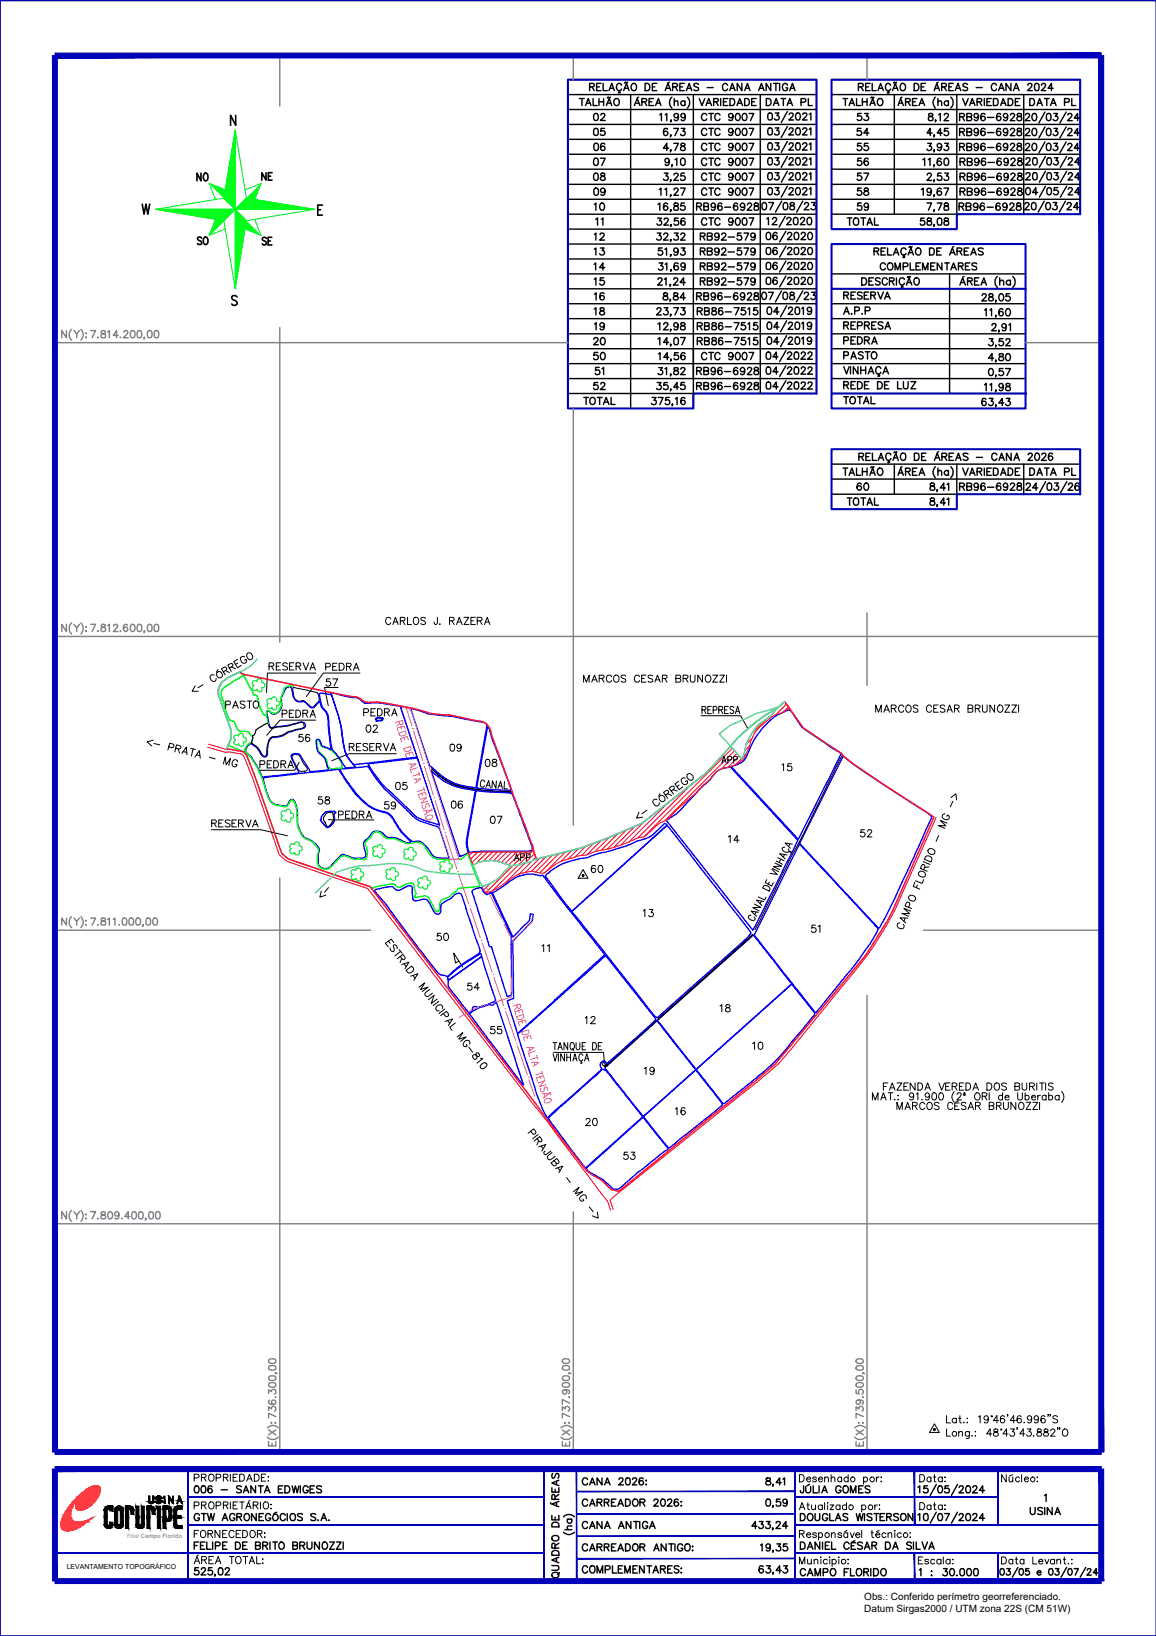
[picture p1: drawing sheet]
<svg xmlns="http://www.w3.org/2000/svg" width="210mm" height="297mm" viewBox="0 0 210 297" stroke-linecap="round" stroke-linejoin="round" font-family="sans-serif">
<defs><g id="words">
<text font-size="4.9" x="60.7" y="164" transform="rotate(-90 60.7 164)">&lt;-</text>
<g font-size="4.4">
<text x="106.5" y="28.6">06</text>
<text x="154.5" y="28.6">55</text>
<text x="34.6" y="34.2">NO</text>
<text x="46.2" y="33.9">NE</text>
<text x="106.5" y="39.5">10</text>
<text x="106.5" y="36.7">09</text>
<text x="154.5" y="36.7">58</text>
<text x="154.5" y="39.5">59</text>
<text x="34.6" y="45.5">SO</text>
<text x="46.6" y="45.9">SE</text>
<text x="106.5" y="44.8">12</text>
<text x="106.5" y="52.9">15</text>
<text x="106.9" y="55.7">16</text>
<text x="106.5" y="63.9">20</text>
<text x="152" y="63.9">PEDRA</text>
<text x="178.2" y="64.2">3,52</text>
<text x="106.5" y="72">52</text>
<text x="178.2" y="69.5">0,57</text>
<text x="154.5" y="90.3">60</text>
<text x="57.9" y="125.9">57</text>
<text x="39.9" y="129.8">PASTO</text>
<text x="50.1" y="131.6">PEDRA</text>
<text x="64.9" y="131.2">PEDRA</text>
<text x="52.9" y="135.8">56</text>
<text x="80.4" y="137.6">09</text>
<text x="45.9" y="140.8">PEDRA</text>
<text x="86.8" y="140.4">08</text>
<text x="60.3" y="149.9">PEDRA</text>
<text x="68.4" y="148.2">59</text>
<text x="70.6" y="144.6">05</text>
<text x="106.2" y="159.8">60</text>
<text x="78" y="172.2">50</text>
<text x="83.6" y="181">54</text>
<text x="87.8" y="189.1">55</text>
<text x="135.5" y="191.9">10</text>
<text x="105.1" y="205.7">20</text>
<text x="112.2" y="211.7">53</text>
</g>
<g font-size="4">
<text x="106.5" y="22.9">02</text>
<text x="154.5" y="22.9">53</text>
<text x="106.5" y="25.8">05</text>
<text x="154.5" y="25.8">54</text>
<text x="172.9" y="25.8">RB96-6928</text>
<text x="106.5" y="33.9">08</text>
<text x="154.5" y="33.9">57</text>
<text x="173.2" y="33.9">RB96-6928</text>
<text x="106.9" y="42">11</text>
<text x="106.5" y="50.1">14</text>
<text x="125.9" y="50.1">RB92-579</text>
<text x="152" y="55.4">RESERVA</text>
<text x="106.9" y="61">19</text>
<text x="125.2" y="61">RB86-7515</text>
<text x="106.9" y="69.1">51</text>
<text x="125.2" y="69.1">RB96-6928</text>
<text x="152" y="66.3">PASTO</text>
<text x="152" y="74.4">TOTAL</text>
<text x="47.6" y="122.8">RESERVA</text>
<text x="57.9" y="122.8">PEDRA</text>
<text x="65.3" y="134.1">02</text>
<text x="129.8" y="139.7">APP</text>
<text x="140.8" y="141.1">15</text>
<text x="56.4" y="147.1">58</text>
<text x="80.8" y="147.8">06</text>
<text x="87.8" y="150.6">07</text>
<text x="130.9" y="154.2">14</text>
<text x="154.9" y="153.1">52</text>
<text x="92.1" y="157.3">APP</text>
<text x="115.7" y="167.6">13</text>
<text x="97.4" y="173.9">11</text>
<text x="146" y="170.4">51</text>
<text x="129.5" y="184.9">18</text>
<text x="105.1" y="187">12</text>
<text x="115.7" y="196.1">19</text>
<text x="121.4" y="203.6">16</text>
</g>
<g font-size="1.8">
<text x="156.9" y="290.4">Obs.: Conferido perímetro georreferenciado.</text>
<text x="156.9" y="292.6">Datum Sirgas2000 / UTM zona 22S (CM 51W)</text>
</g>
<text font-size="1.3" x="12.1" y="284.9">LEVANTAMENTO TOPOGRÁFICO</text>
<text font-size="1.1" fill="#989898" x="23.1" y="279.2">Filial Campo Florido</text>
</g></defs>
<!-- layer: QUADRO_DE_AREAS_CANA_ANTIGA -->
<path d="M103.1 14.5h45.2v56.9h-22.4v2.8h-22.8zM151 14.5h45.1v24.4h-22.4v2.7h-22.7z" fill="none" stroke="#0000b8" stroke-width=".38"/>
<!-- layer: 0114000006018 -->
<path d="M119.4 185.2l17.4-15.5 7 8.9-17.4 15.6-6.3-8.1-.4-.4z" fill="none" stroke="#00f" stroke-width=".25"/>
<!-- layer: 0114000006016 -->
<path d="M116.8 202.7l9.5-8.4 3.2 4a6.8 6.8 0 0 1 1.6 2.3l-9.2 7.5a.43 .43 0 0 1-.7 .1z" fill="none" stroke="#00f" stroke-width=".25"/>
<!-- layer: 0114000006052 -->
<path d="M153 137.4a285.7 285.7 0 0 0 15.8 10.5l.4 .4v.1l-.5 1.1a354.3 354.3 0 0 1-9 18.9l-.1 .1-.2-.1-14.2-15.3z" fill="none" stroke="#00f" stroke-width=".25"/>
<!-- layer: 0114000006051 -->
<path d="M145.1 153.3l14.3 15.3a12.5 12.5 0 0 1-2.2 3.8l-2.7 3.7-6.2 7.7h-.3l-11-13.9v-.3z" fill="none" stroke="#00f" stroke-width=".25"/>
<path d="M78.4 139.6a11.7 11.7 0 0 0 8 3.7h-.1a11.2 11.2 0 0 1-7.9-3.6zM153 137.1l-1.5 2.8-5.7 11.6-2.3 4.4-6.4 12.9M86.5 143.3l6.4 .5-4.7-.2zM109.3 193.1l.5-.5 .4 .5-.3 .1a.28 .28 0 0 1-.2 .3 .28 .28 0 0 1-.3-.2zM109.9 193.5l9.2-8.2 .1 .1-9.3 8.4-.1-.1zM119.5 185l16.4-14.7 .7-.6h.1l-17 15.3z" fill="none" stroke="#000" stroke-width=".18"/>
<!-- layer: REDE_DE_LUZ -->
<g fill="none" stroke="#f0f" stroke-width=".18">
<path d="M72.7 128.4l1.9 .4 8.8 27.2h-1.7l-2-6 .1-.2zM73.8 128.6l1 3.2M74.9 132.3h.1M75.1 132.7l1.7 5.4M76.9 138.6h.1M77 139.1l1.7 5.3M78.8 144.9h.1M79 145.3l1.6 5.4M80.8 151.1h.1M80.9 151.6l2.1 6.2M83.1 158.3h.1M83.3 158.7l1.8 5.3"/>
<path d="M85.3 164.5h.1M85.4 165l1.8 5.3M87.4 170.7h.1M87.5 171.2l1.9 5.3M88.4 161.3l2.7 5.6M89.5 176.9h.1M89.7 177.4l1.8 5.3M91.3 167.3h.1M92.9 175.9h.1M92.9 176.4l-.1 4.6-2.8 .9M93 170.8l-.1 4.6M96.8 165.9l-.1 1.4-3.7 3.5-1.5-3"/>
<path d="M89.1 182.2l-2.9 .9-2.8 1.6M89.5 182.1h.1M91.7 183.2h.1M91.8 183.6l1.8 5.3M93.8 189.4h.1M93.9 189.9l1.9 5.2M95.9 195.6h.1M96.1 196.1l1 2.9"/>
</g>
<!-- layer: RODOVIA -->
<path d="M37.7 135.7l3.2 .9 .7-.1 2.4 .4 .3 .5 1.6 3.9 4.8 13.9 1.4 1.2 14.7 4.9 29.9 39 2.7 3.4 10.9 14.4 .6 1.6M37.9 135.1l3.2 1M170 148.4l-7.5 16.9a65.4 65.4 0 0 1-10.1 14.4l-8.1 10a30.5 30.5 0 0 1-6.8 6.7l-26.1 20.9-.6 .6 .5 1.7" fill="none" stroke="#f00" stroke-width=".18"/>
<!-- layer: 0114000006015 -->
<path d="M139.5 131.1a7.8 7.8 0 0 1 3.9-2.2l.4 .5 1.8 2.6 7.1 4.8-7.8 15.6-12.1-13.2 1.9-.8 .7-.7a16.6 16.6 0 0 1 4.1-6.6z" fill="none" stroke="#00f" stroke-width=".25"/>
<!-- layer: 0114000006014 -->
<path d="M121 149l.8-.6a11.8 11.8 0 0 0 3.5-3.3l2.8-2.8a6.3 6.3 0 0 0 1.9-2.1l1-.6 1.6-.3 12.3 13.3-8.2 16.3z" fill="none" stroke="#00f" stroke-width=".25"/>
<!-- layer: 0114000006009 -->
<path d="M74.5 128.6l3 1 4.7 .5 5.8 1.1 .3 .3 .1 .1-2 11.4a11.2 11.2 0 0 1-7.8-3.6l-.6-.3z" fill="none" stroke="#00f" stroke-width=".25"/>
<!-- layer: 0114000006008 -->
<path d="M88.6 131.9l3.6 9.7 .6 1.8v.1l-3.3-.1-3-.3z" fill="none" stroke="#00f" stroke-width=".25"/>
<!-- layer: 0114000006006 -->
<path d="M78.3 139.9a10.5 10.5 0 0 0 7.3 3.5l.7 .1-1.5 8.3a5.7 5.7 0 0 0 .2 3l-1.5 .7z" fill="none" stroke="#00f" stroke-width=".25"/>
<!-- layer: 0114000006007 -->
<path d="M86.4 143.6l6.5 .4 3.7 9.8-.1 .7h-9l-2.3 .3-.4-1.4v-.7z" fill="none" stroke="#00f" stroke-width=".25"/>
<!-- layer: TEXTO -->
<g fill="none" stroke="#f0f" stroke-width=".18">
<path d="M72.1 132.2l.2 .6M72.4 133.1l1.3-.4a.65 .65 0 0 1-.4 .9 .65 .65 0 0 1-.9-.5zM73.3 135.9l1.2-.4a.65 .65 0 0 1-.4 .9 .65 .65 0 0 1-.8-.5zM73.4 133.9l.1 .4M74.2 134.4l-.2-.7-1.3 .4 .2 .6M74.2 138.7h1.4l-1.2 .8M74.3 136.7l.1 .4M74.6 138.8l.2 .4M75.1 137.1l-.3-.6-1.2 .4 .2 .6M75.8 139.4l-1.3 .4 .2 .6M75.1 141.5l1.3-.1-1.1 .8M75.9 144.3l1.3-.4 .2 .6"/>
<path d="M76.2 145.1l1.3-.3-1 1 1.2-.4M76.6 144l.1 .4M76.8 146.2a.35 .35 0 0 0 0 .5 .35 .35 0 0 0 .5-.2l.1-.5a.29 .29 0 0 1 .5 0v.5M76.9 147.2l1.3-.1-1.1 .8M76.9 143l.2 .7M77 143.3l-1.2 .4M77.3 147.2l.2 .4M77.4 148.2a.69 .69 0 0 1 1.2 .1 .81 .81 0 0 1-1.3 .4zM78.2 146.9h.2M78.3 146.9l.1 .2 .1 .2M93.8 182.5l.3 .5h.4l.1-.3-.2-.4-1.2 .4M93.8 184.6l1.2-.4a.65 .65 0 0 1-.3 .9 .65 .65 0 0 1-.9-.5z"/>
<path d="M93.9 182.8l-.5 .6M94.1 183.5l.2 .3M94.7 187.4l1.2-.4 .2 .3a.76 .76 0 0 1-1.3 .4zM94.8 185.4l.1 .3M95 183.9l-.3-.6-1.2 .4 .2 .6M95.5 185.8l-.1-.6-1.3 .4 .2 .6M95.6 190.2h1.4l-1.1 .8M95.7 188.2l.1 .4M96.1 190.2l.1 .5M96.5 188.6l-.2-.6-1.3 .4 .2 .6M96.5 192.9h1.4l-1.1 .8M97 192.9l.1 .5"/>
<path d="M97.2 190.8l-1.2 .4 .1 .6M97.5 191.6l.2 .7M97.6 192l-1.2 .4M97.7 196.6l1.2-.4-1 1.1 1.3-.4M98.1 195.5l.1 .4M98.2 197.6l-.1 .3 .2 .3 .2 .1 .3-.2 .1-.7 .2-.1 .2 .1a.37 .37 0 0 1 0 .6M98.4 198.6h1.3l-1.1 .8M98.4 194.5l.2 .6M98.5 194.8l-1.3 .4M98.8 198.6l.2 .5M98.8 195.9l-.1-.6-1.3 .4 .2 .6M98.9 199.7a.72 .72 0 0 1 1.2 0 .83 .83 0 0 1-1.3 .4z"/>
<path d="M99.7 198.3l.1 .1M99.8 198.5l.1 .1M99.8 198.3l.1 .2M99.9 198.7h.1"/>
</g>
<g fill="none" stroke="#000" stroke-width=".18">
<path d="M43.1 119.7l-.6 .4 .6 1.1 .7-.4M44.4 119.3a.47 .47 0 0 0-.6 0 .47 .47 0 0 0-.1 .6 .57 .57 0 0 0 .5 .5 .57 .57 0 0 0 .5-.2l.1-.3-.1-.2-.3 .2M44.9 118.6a.63 .63 0 0 1 .9 .3 .63 .63 0 0 1-.4 .9 .76 .76 0 0 1-.5-1.2zM71 112.4a.48 .48 0 0 0-.6-.3 .48 .48 0 0 0-.4 .5 .54 .54 0 0 0 .2 .7 .54 .54 0 0 0 .7-.1l.1-.1M71.3 113.4l.5-1.3 .5 1.3M71.5 112.9h.6M72.7 112.7l.7-.1v-.5h-.7v1.3M73.1 112.7l.4 .7M74 112.1v1.3h.7M75.1 112.3a.6 .6 0 0 1 .9 0 .6 .6 0 0 1-.1 .9l-.1 .1a.59 .59 0 0 1-.7-.2 .59 .59 0 0 1 0-.7zM77.3 112.3l-.3-.2-.6 .2 .1 .3 .7 .3 .1 .3a.51 .51 0 0 1-.9 0M79.4 112.1v1.2l-.2 .1-.3-.1-.1-.4"/>
<path d="M79.9 113.3h-.1h.1M81.6 112.7l.8-.1v-.4l-.8-.1v1.3M82 112.7l.5 .7M82.9 113.4l.5-1.3 .5 1.3M83.1 112.9h.6M84.2 112.1h.9l-.9 1.3h.9M85.5 112.7h.5M86.3 112.1h-.8v1.3h.8M86.7 112.7h.5l.3-.4-.1-.2h-.7v1.3M87.1 112.7l.4 .7M88 113.4l.5-1.3 .4 1.3M88.1 112.9h.7"/>
<path d="M27.8 134.4l-1.1 .3 .9 .8M27.9 135l1.1 .2M30.6 135.6l.8 .1 .2-.3-.1-.2-.7-.3-.3 1.3M31.9 135.8l.6 .2 .4-.3-.3-.3-.6-.2-.3 1.3M32.3 136l.3 .7M33 136.8l.8-1.1 .2 1.4M33.3 136.5l.6 .1M34.6 135.9l.9 .2M35.1 136l-.3 1.3M35.4 137.4l.8-1.1 .2 1.4M35.4 124.5l-.5 1h1.1M35.7 137.1l.6 .1"/>
<path d="M36.9 124.3l-1 .6M38 137.5l1.1 .3M38.9 122.6a.49 .49 0 0 0-.6 0 .49 .49 0 0 0-.1 .6l.2 .3a.48 .48 0 0 0 .5 .2 .48 .48 0 0 0 .3-.5M39.6 121.6l-.3 .4M40.6 138.7l.3-1.3 .2 1.4 .8-1.1-.4 1.3M40.6 122l.6-.6-.3-.3-.7 .3 .7 1.1M40.9 121.7l.8 .4M41.7 121.3l.5-.4 .1-.3-.2-.1-.7 .3 .6 1.1M42 121.1l.8 .3M43.1 138.3a.47 .47 0 0 0-.4-.4 .47 .47 0 0 0-.5 .4l-.1 .3a.48 .48 0 0 0 .4 .6 .48 .48 0 0 0 .6-.4h-.4M43.2 120.4l-.4 .2M54.3 138.4l-.8 1.5h-6.3"/>
<path d="M57.3 130.8h-6.5l-2.4 2.7M57.4 122.2h-8.8l-.2 3.6M61.4 124.8h-2.5l.7 3.3M63.4 135.6h.6l.3-.4-.1-.2h-.8v1.3M63.9 135.6l.4 .7M64.7 135.6h.5M65.4 122.2h-6.7l-3.1 4.3M65.5 135h-.8v1.3h.8M66.8 135.2l-.3-.2-.6 .2 .1 .3 .7 .3 .1 .3a.51 .51 0 0 1-.9 0M67.1 135.6h.5M67.9 135h-.8v1.3h.8M68.3 135.6l.8-.1v-.5h-.8v1.3"/>
<path d="M68.7 135.6l.5 .7M69.6 135l.5 1.3 .5-1.3M70.9 136.3l.5-1.3 .4 1.3M71 135.8h.7M72 136.8h-8.6l-3.2 1.3M106 123.9v-1.3l.5 1.3 .5-1.3v1.3M107.4 123.9l.5-1.3 .6 1.3M107.7 123.4h.5M108.8 123.2l.8-.1 .1-.3-.3-.2h-.6v1.3M109.3 123.2l.4 .7M111 122.9a.48 .48 0 0 0-.5-.3 .48 .48 0 0 0-.4 .4v.4a.48 .48 0 0 0 .4 .5 .48 .48 0 0 0 .5-.3M111.5 122.8l.3-.2a.62 .62 0 0 1 .6 .7 .62 .62 0 0 1-.7 .5l-.3-.4z"/>
<path d="M113.6 122.8l-.3-.2-.5 .2v.2l.7 .3v.5l-.4 .1-.3-.2M116.1 122.9a.48 .48 0 0 0-.5-.3 .48 .48 0 0 0-.4 .4v.4a.48 .48 0 0 0 .4 .5 .48 .48 0 0 0 .5-.3M116.5 123.2h.5M117.3 122.6h-.8v1.3h.8M118.5 122.8l-.3-.2h-.4l-.1 .4 .7 .3 .1 .4-.3 .2-.4-.1-.1-.1M118.9 123.9l.5-1.3 .5 1.3M119.1 123.4h.6M120.3 123.2l.7-.1 .1-.4-.8-.1v1.3M120.7 123.2l.4 .7M122.7 123.2l.8-.1 .1-.3-.3-.2h-.6v1.3l.8-.1 .1-.4-.3-.2M124 123.2l.8-.1 .1-.3-.1-.2h-.8v1.3M124.5 123.2l.4 .7"/>
<path d="M125.3 122.6v.9a.43 .43 0 0 0 .5 .4 .43 .43 0 0 0 .4-.4v-.9M127.3 129.9h7.2l1.3 2.4M127.5 128.9l.6-.1v-.4l-.6-.1v1.3M127.6 122.6v1.3l-.9-1.3v1.3M127.8 128.9l.4 .7M128.2 122.8l.2-.2a.63 .63 0 0 1 .7 .7 .63 .63 0 0 1-.8 .5l-.2-.4zM128.5 128.9h.4M129.2 128.3h-.7v1.3h.7M129.4 122.6h.9l-.9 1.3h.9M129.5 128.9h.6v-.5l-.6-.1v1.3M130.5 128.9l.6-.1 .1-.4-.7-.1v1.3M130.7 122.6h.8l-.8 1.3h.8"/>
<path d="M130.9 128.9l.3 .7M131.6 128.9h.4M131.9 122.6v1.3M132.2 128.3h-.6v1.3h.6M133.2 128.5a.33 .33 0 0 0-.4-.2 .33 .33 0 0 0-.2 .4l.4 .2a.35 .35 0 0 1 .1 .6 .35 .35 0 0 1-.6-.1M133.5 129.6l.4-1.3 .4 1.3M133.7 129.1h.5M159 129.3v-1.3l.5 1.3 .5-1.3v1.3M160.5 129.3l.5-1.3 .5 1.3M160.7 128.9h.6M161.8 128.6h.6l.3-.3-.3-.3h-.6v1.3M162.3 128.6l.4 .7"/>
<path d="M164.1 128.3a.48 .48 0 0 0-.6-.3 .48 .48 0 0 0-.3 .5 .53 .53 0 0 0 .2 .7 .53 .53 0 0 0 .7-.2M164.6 128.2a.46 .46 0 0 1 .5-.2 .46 .46 0 0 1 .3 .5 .55 .55 0 0 1-.4 .8 .55 .55 0 0 1-.5-.8zM166.7 128.2a.46 .46 0 0 0-.5-.2 .46 .46 0 0 0-.4 .3l.9 .6-.1 .4h-.5l-.3-.2M169.2 128.3a.48 .48 0 0 0-.6-.3 .48 .48 0 0 0-.4 .5 .53 .53 0 0 0 .2 .7 .53 .53 0 0 0 .8-.2M169.5 128.6h.5M170.3 128h-.8v1.3h.8M171.6 128.2a.46 .46 0 0 0-.5-.2 .46 .46 0 0 0-.4 .3l.9 .6v.2l-.3 .2h-.5l-.1-.2M172 129.3l.4-1.3 .5 1.3M172.1 128.9h.7M173.3 128.6l.8-.1v-.4l-.8-.1v1.3M173.7 128.6l.5 .7M175.8 128.6h.6l.3-.3-.3-.3h-.6v1.3h.7l.2-.4-.3-.3"/>
<path d="M177.1 128.6h.7l.2-.3-.4-.3h-.5v1.3M177.5 128.6l.5 .7M178.4 128v.9a.43 .43 0 0 0 .4 .4 .43 .43 0 0 0 .4-.4v-.9M180.6 128v1.3l-.9-1.3v1.3M181.2 128.2a.6 .6 0 0 1 .9 .1 .6 .6 0 0 1-.1 .8 .6 .6 0 0 1-.9 0 .6 .6 0 0 1 .1-.9zM182.5 128h.8l-.8 1.3h.8M183.7 128h.9l-.9 1.3h.9M185 128v1.3M38.4 150.7h9l4.8 1.1M38.4 149.5l.8-.1v-.4l-.8-.1v1.2M38.9 149.5l.4 .6M39.7 149.5h.5"/>
<path d="M40.5 148.9h-.8v1.2h.8M41.8 149l-.4-.1-.5 .1 .1 .3 .7 .3 .1 .2-.1 .3h-.3l-.5-.1M42.1 149.5h.5M42.9 148.9h-.8v1.2h.8M43.3 149.5l.8-.1 .1-.3-.1-.2h-.8v1.2M43.7 149.5l.5 .6M44.6 148.9l.5 1.2 .5-1.2M45.8 150.1l.6-1.2 .5 1.2M46.1 149.7h.6M59.6 148.8l8.3 .1M88 142a.39 .39 0 0 0-.4-.4 .39 .39 0 0 0-.4 .5v.3a.4 .4 0 0 0 .3 .5 .4 .4 0 0 0 .5-.3M88.2 143l.5-1.3 .3 1.3"/>
<path d="M88.4 142.6h.5M90.1 141.8l-.1 1.3-.6-1.3-.1 1.3M90.4 143.1l.5-1.3 .3 1.4M90.6 142.7h.5M91.6 141.9l-.1 1.3h.6M116 147.5l-.4 1 1.1-.1M117.5 147.1l-1 .7M119.3 145.2a.47 .47 0 0 0-.7 .1 .47 .47 0 0 0 .1 .6 .52 .52 0 0 0 .6 .4 .52 .52 0 0 0 .4-.6M119.8 144.1l-.2 .5M120.8 144.4l.6-.5-.2-.4-.7 .4 .7 1M121.2 144.1l.8 .3M121.9 143.6l.4-.3v-.5h-.3l-.5 .3 .8 1.1"/>
<path d="M122.2 143.4l.8 .2M123.2 141.8l-.6 .6 .7 1 .7-.5M123.3 142.5l-.4 .3M124.4 141.3a.54 .54 0 0 0-.7 .2 .54 .54 0 0 0 .3 .8 .47 .47 0 0 0 .6 .1 .47 .47 0 0 0 .1-.7l-.2 .2M124.8 140.6a.64 .64 0 0 1 1 .2 .64 .64 0 0 1-.3 .9 .74 .74 0 0 1-.7-1.1zM139.2 159.7l-.3 .6 1.2 .6 .3-.6M140.2 157.8l.9 1-1.3-.2M140.3 157.7l1.1 .6M140.7 156.7l1.2 .6h-1.5l1.2 .6M140.9 156.3l1.2 .6M141.2 155.7l1.2 .6M141.8 156l-.3 .6"/>
<path d="M142.5 155.1l-.3 .5M142.5 153.8a.39 .39 0 0 0-.5 .3 .39 .39 0 0 0 .3 .5l.3 .1a.39 .39 0 0 0 .6 0 .39 .39 0 0 0-.1-.6M142.9 155.2l-1.3-.2 1 .9M143.2 154.6h.4l-.1 .2M143.4 153.2l-.2 .5M143.9 153.3l-1.4-.2 1 .9M166.9 158.4a.67 .67 0 0 1 .8-.1 .67 .67 0 0 1 .3 .8 .67 .67 0 0 1-.9 .1 .67 .67 0 0 1-.2-.8zM167.6 156.4l1.3 .6M167.7 159.7l-.3 .7-1.2-.5M167.7 157.9l.2-.7-.1-.2h-.2l-.5 .7 1.3 .5M168 155.6a.69 .69 0 0 1 .8-.2 .69 .69 0 0 1 .4 .7l-.2 .4-1.1-.5zM168.6 154.2a.65 .65 0 0 1 .8 0 .65 .65 0 0 1 .2 .9 .68 .68 0 0 1-.8-.1 .68 .68 0 0 1-.2-.8z"/>
<path d="M168.7 157.4l-.8 .1M170.4 151.7l-.4 1.1M171.6 147.8a.48 .48 0 0 0-.5 .4 .48 .48 0 0 0 .3 .5 .53 .53 0 0 0 .7 .1 .53 .53 0 0 0 .1-.8h-.2l-.1 .2M172 149.5l-1.3-.5 1 .9h-1.4l1.3 .5M172.7 144.8l.9-.7 .1 1.1M173 145.5l-.4 1M70.5 170.8l.3 .5M70.9 172.1l-.1 .2a.47 .47 0 0 0 .7 .4l-.1-1 .2-.2a.55 .55 0 0 1 .5 .7M71.5 171.1l-.5-.6-1 .8 .5 .6M72.5 172.4l.5 .7M72.7 173.7l.5 .5 .3-.1 .1-.2-.4-.6-1.1 .8M72.7 172.7l-1 .9"/>
<path d="M72.9 175.1l1.4-.4-.8 1.2M72.9 174l-.3 .8M73.4 175l.3 .5M73.7 176.2l1.1-.8 .3 .4a.69 .69 0 0 1-.3 .7 .69 .69 0 0 1-.8 0zM74.5 177.2l1.4-.4-.8 1.2M75 177.1l.4 .5M76.1 179.2l1-.7-.7 1.1 1.3-.4-1 .8M78 179.6l-.7 .6a.44 .44 0 0 0 0 .6 .44 .44 0 0 0 .5 .1l.7-.6M83.3 174.5l-.6 .4-.3-1.9 1.6 2.6M136.4 166.2a.39 .39 0 0 0-.5 .3 .39 .39 0 0 0 .3 .4l.2 .2a.39 .39 0 0 0 .6 0 .39 .39 0 0 0-.1-.6M137 164.2l1.2 .5-1.5 .1 1.1 .6M137.3 165.6l-.3 .4"/>
<path d="M137.7 162.8l1.2 .6 .2-.5M137.7 165.6l-1.3-.2 1 1M138.3 163.6l-.3 .5M138.6 160.9a.69 .69 0 0 1 .9 0 .69 .69 0 0 1 .2 .9l-1.2-.6zM138.7 163.7l-1.3-.3 .9 1M139.7 160.2l-.2 .4M163.4 167.6a.48 .48 0 0 0-.5 .4 .48 .48 0 0 0 .3 .5l.3 .1a.46 .46 0 0 0 .6-.1 .46 .46 0 0 0-.1-.7M164.3 166.7l-.2 .6M164.8 166.7h-1.4l1.1 .9M165 164.7l.2-.7-.4-.2-.3 .1-.2 .6 1.2 .5M165.1 162.7a.67 .67 0 0 1 .8-.1 .67 .67 0 0 1 .3 .8 .67 .67 0 0 1-.9 .1 .67 .67 0 0 1-.2-.8zM165.4 165.4l-1.3-.5 1 1-1.4-.1 1.3 .6"/>
<path d="M166.1 160.2l-.3 .7 1.2 .5M166.6 160.7l-.2 .4M79.4 181.4l-1.1 .8 .5-1.5-1 .8M79.7 181.8l-1 .8M80.3 183.1a.49 .49 0 0 0-.1-.6 .49 .49 0 0 0-.6 0l-.3 .2a.48 .48 0 0 0-.1 .6 .48 .48 0 0 0 .6 .2M80.5 184l.6 .6 .3-.3v-.2l-.3-.5-1.1 .8M80.8 183.2l-1.1 .8M80.8 185.4l1.4-.4-.8 1.2M81.3 185.3l.4 .5M82.7 185.7l-1 .8 .4 .6M83 188.3l1-.8-.7 1.2 1.3-.4-1 .8M85.1 190.1l.7 .9"/>
<path d="M85.3 189.6a.48 .48 0 0 0-.1-.6 .48 .48 0 0 0-.7 0l-.2 .2a.46 .46 0 0 0-.1 .6 .46 .46 0 0 0 .6 .1l-.1-.3M85.9 191.6l.4-.1 .4 .3h.3a.43 .43 0 0 0-.1-.5 .43 .43 0 0 0-.4-.1l.1 .5a.42 .42 0 0 1 0 .5 .42 .42 0 0 1-.5 .1l-.2-.3zM87.2 192.1l.4 .1-1 .8M87.5 193.2l.6-.3a.42 .42 0 0 1 .2 .6l-.2 .3a.52 .52 0 0 1-.5 .3 .52 .52 0 0 1-.4-.4zM100.4 191.3l.4 1.3 .4-1.3M100.4 189.3h.7M100.5 191.1h9.1l.1 2M100.8 189.3v1.3M101.3 190.6l.4-1.3 .4 1.3M101.4 191.3v1.3M101.4 190.1h.5M102.5 191.3v1.3l-.7-1.3v1.3"/>
<path d="M102.9 191.3v1.3M102.9 192h.7M103.1 189.3v1.3l-.7-1.3v1.3M103.6 191.3v1.3M103.7 189.3a.61 .61 0 0 1 .6 .4 .61 .61 0 0 1-.1 .7l-.2 .2a.75 .75 0 0 1-.3-1.3zM103.9 190.4l.3 .3M104 192.6l.4-1.3 .4 1.3M104.1 192.2h.5M104.6 189.3v.9l.3 .4 .3-.2 .1-1.1M105.5 192.6l.2 .4h-.3M105.7 189.9h.4M105.8 191.6v-.1a.33 .33 0 0 0-.4-.2 .33 .33 0 0 0-.2 .3v.8a.33 .33 0 0 0 .4 .3 .33 .33 0 0 0 .2-.4"/>
<path d="M106.1 192.6l.5-1.3 .3 1.3M106.3 192.2h.5M106.3 189.3h-.6v1.3h.6M107.6 189.3a.68 .68 0 0 1 .7 .4 .68 .68 0 0 1-.2 .8l-.5 .1zM108.6 189.9h.5M109.3 189.3h-.7v1.3h.7M158.4 199.7v-1.3l.5 1.3 .5-1.3v1.3M159.9 199.7l.5-1.3 .5 1.3M160.1 199.3h.6M160.4 197.3h.5M161.2 196.6h-.8v1.3M161.3 198.4h.8"/>
<path d="M161.5 197.9l.5-1.3 .5 1.3M161.7 197.5h.6M161.7 198.4v1.3M162.5 199.6l-.1 .1h.1M162.9 196.6h.8l-.8 1.3h.8M163 198.9h.2zM163.1 199.6v.1zM164.1 197.3h.5M164.9 196.6h-.8v1.3h.8M165.9 198.9a.41 .41 0 0 1-.6 .3 .41 .41 0 0 1-.1-.7 .41 .41 0 0 1 .7 .1v.3a.59 .59 0 0 1-.5 .8l-.2-.2M166.2 196.6v1.3l-.9-1.3v1.3M166.4 198.7l.3-.3v1.3"/>
<path d="M166.7 196.6a.71 .71 0 0 1 .8 .3v.5l-.1 .3-.3 .2h-.4zM167.4 199.6l.1 .1M167.9 197.9l.5-1.3 .6 1.3M168.1 197.5h.6M168.8 198.9a.4 .4 0 0 1-.5 .3 .4 .4 0 0 1-.2-.6 .4 .4 0 0 1 .6 0 .64 .64 0 0 1 .1 .8 .64 .64 0 0 1-.7 .3l-.1-.2M169.4 198.5a.4 .4 0 0 1 .6 .2l.1 .3a.53 .53 0 0 1-.5 .7 .69 .69 0 0 1-.4-1zM170.5 196.6l.5 1.3 .5-1.3M170.6 198.5a.37 .37 0 0 1 .6 .2 .62 .62 0 0 1 .1 .7 .62 .62 0 0 1-.7 .3 .92 .92 0 0 1 0-1.2zM171.7 197.3h.5M172.5 196.6h-.8v1.3h.8M172.9 197.3l.8-.1 .1-.3-.4-.3h-.5v1.3M173.3 198.2a1.32 1.32 0 0 0 0 1.9"/>
<path d="M173.3 197.3l.5 .6M173.8 198.7l.2-.3h.3l.2 .3a1.67 1.67 0 0 1-.8 1h.9M174 199.9l-.5 .2M174.2 197.3h.5M175 198.9h.3M175 196.6h-.8v1.3h.8M175.4 196.6a.71 .71 0 0 1 .8 .3v.5l-.1 .3-.3 .2h-.4zM176.7 197.9l.5-1.3 .5 1.3M176.9 197.5h.6M177.1 198.6a.6 .6 0 0 1 .8 .1 .6 .6 0 0 1-.1 .8 .6 .6 0 0 1-.8 0 .6 .6 0 0 1 .1-.9zM178.4 199h.7l.1-.5-.8-.1v1.3M178.8 199l.4 .7"/>
<path d="M179.2 196.6h.5a.71 .71 0 0 1 .4 .7 .71 .71 0 0 1-.4 .6h-.5zM179.6 198.4v1.3M180.6 196.8a.54 .54 0 0 1 .7-.1 .54 .54 0 0 1 .2 .7 .49 .49 0 0 1-.5 .6 .49 .49 0 0 1-.5-.6zM182 199a.41 .41 0 0 0-.6 0 .41 .41 0 0 0 0 .6 .41 .41 0 0 0 .6-.1M182 198.4v1.3M182.5 199.2h.7a.4 .4 0 0 0-.6-.3 .4 .4 0 0 0-.1 .6l.3 .2 .4-.2M182.8 196.8l-.4-.2a.42 .42 0 0 0-.5 .3l.1 .2 .5 .2 .3 .3a.48 .48 0 0 1-.4 .3 .48 .48 0 0 1-.5-.2M184.3 197.3l.7-.1 .2-.3-.4-.3h-.5v1.3l.8-.1 .1-.3-.2-.2h-.2M184.8 198.4v.9a.42 .42 0 0 0 .4 .4 .42 .42 0 0 0 .4-.4v-.9M185.6 196.6v1.1a.43 .43 0 0 0 .5 .2 .43 .43 0 0 0 .3-.3v-1M186.1 199a.41 .41 0 0 1 .6 0 .41 .41 0 0 1 0 .6 .41 .41 0 0 1-.6-.1M186.1 198.4v1.3"/>
<path d="M186.9 197.3l.8-.1 .1-.3-.3-.3h-.6v1.3M187.3 199.2h.7a.4 .4 0 0 0-.5-.3 .4 .4 0 0 0-.1 .6l.2 .2 .4-.2M187.4 197.3l.4 .6M188.3 196.6v1.3M188.4 198.9v.8M188.8 196.6h.8M188.9 198.9a.38 .38 0 0 0-.5 .3M189.2 196.6v1.3M189.9 196.6v1.3M189.9 199a.41 .41 0 0 0-.5 0 .41 .41 0 0 0 0 .6 .41 .41 0 0 0 .5-.1M189.9 198.9v.8M190.4 199a.41 .41 0 0 1 .6 0 .41 .41 0 0 1 0 .6 .41 .41 0 0 1-.6-.1"/>
<path d="M190.4 198.4v1.3M191.2 196.8l-.3-.2-.5 .2 .1 .3 .7 .3v.3a.51 .51 0 0 1-.8 0M192.3 199a.43 .43 0 0 0-.6 0 .43 .43 0 0 0 0 .6 .43 .43 0 0 0 .6-.1M192.3 198.9v.8M192.7 198.2a1.32 1.32 0 0 1 0 1.9M96.4 205.4l.5 .5 .3-.1 .1-.2-.4-.6-1 .8M97.5 206.7l.4 .5 .2 .1 .2-.1 .1-.2-.4-.6-1 .8M97.7 206l-1 .8M97.8 208.2l1.3-.4-.7 1.2M97.8 207.1l-.3 .8M98.3 208.1l.3 .5M100 209l-.9 .7-.3-.2v-.3l.2-.2"/>
<path d="M100.2 209.2l-.8 .8 .1 .5 .4 .1 .9-.6M100.6 210.7l.5 .6 .3-.1 .1-.2-.4-.7-1 .8 .3 .5 .2 .1 .3-.1 .1-.5M100.9 212.2l1.3-.5-.7 1.2M101.3 212l.4 .5M102.9 213.8l.6 .9M104.1 216.4l1.1-.9-.8 1.2 1.4-.3-1.1 .7M106.4 217.7a.49 .49 0 0 0-.1-.6 .49 .49 0 0 0-.6-.1l-.2 .2a.46 .46 0 0 0-.2 .7 .46 .46 0 0 0 .7 .1l-.2-.3M107 219.1l.7 .9M162.9 201.5v-1.4l.4 1.4 .5-1.4v1.4M164.3 201.5l.5-1.4 .5 1.4M164.5 201h.6M165.7 200.8l.8-.2v-.3l-.8-.2v1.4"/>
<path d="M166.1 200.8l.4 .7M167.9 200.5a.47 .47 0 0 0-.5-.4 .47 .47 0 0 0-.4 .5 .53 .53 0 0 0 .2 .8 .53 .53 0 0 0 .7-.2M168.5 200.2a.63 .63 0 0 1 .8 .3 .63 .63 0 0 1-.1 .8 .6 .6 0 0 1-.9-.1 .6 .6 0 0 1 .1-.9zM170.5 200.3a.49 .49 0 0 0-.5-.2 .49 .49 0 0 0-.4 .4l.9 .4v.4a.62 .62 0 0 1-.9 0M173 200.5a.45 .45 0 0 0-.6-.4 .45 .45 0 0 0-.3 .5 .54 .54 0 0 0 .1 .7 .54 .54 0 0 0 .7 0l.1-.1M173.4 200.8h.5M174.2 200.3h-.8v1.2h.8M175.4 200.3a.46 .46 0 0 0-.5-.2 .46 .46 0 0 0-.4 .4l.8 .4v.5a.6 .6 0 0 1-.8-.1M175.8 201.5l.5-1.4 .5 1.4M176 201h.6M177.1 200.8h.6l.3-.4-.3-.3h-.6v1.4M177.6 200.8l.4 .7"/>
<path d="M179.6 200.8l.8-.2v-.3l-.8-.2v1.4l.8-.2v-.4l-.2-.1M180.9 200.8l.8-.2v-.3l-.8-.2v1.4M181.4 200.8l.4 .7M182.2 200.1v1l.4 .4 .4-.2 .1-.2v-1M184.4 200.1v1.4l-.8-1.4v1.4M185.2 200.2a.64 .64 0 0 1 .8 .4 .64 .64 0 0 1-.5 .9 .68 .68 0 0 1-.6-.5 .68 .68 0 0 1 .3-.8zM186.3 200.1h.9l-.9 1.4h.9M187.5 200.1h.9l-.9 1.4h.9M188.8 200.1v1.4M108.5 220.1l.1 1.1-1-.4M169.7 258.5l.9 1.6h-1.8zM171.9 257v1.3h.7"/>
<path d="M171.9 259.4v1.4h.7M173.7 257.7a.43 .43 0 0 0-.7-.1 .43 .43 0 0 0 0 .6 .43 .43 0 0 0 .7 0M173.7 257.5v.8M174.1 257.5h.4M174.1 259.9v.9M174.3 257v1.3h.3M175 258.2l.1 .1M175.6 257.5h.1zM175.6 258.3h.1zM176 259.9v1l-.1 .2h-.5M177 260h.2zM177.7 257.3l.3-.3v1.3"/>
<path d="M179.5 257.5a.41 .41 0 0 1-.6 .3 .41 .41 0 0 1-.1-.6 .41 .41 0 0 1 .6 0l.1 .3a.59 .59 0 0 1-.5 .8l-.3-.1M180.5 259.5v.4a.54 .54 0 0 1 .6 .2 .54 .54 0 0 1 0 .6h-.6a.54 .54 0 0 1 0-.6 .54 .54 0 0 1 .6-.2v-.4zM181.3 257.9h-.9l.6-.9v1.3M182.4 257.2l-.1-.1a.4 .4 0 0 0-.6 .2v.9a.41 .41 0 0 0 .6 .1 .41 .41 0 0 0-.1-.7 .41 .41 0 0 0-.5 .3M183 256.9l-.1-.1 .1 .2-.1 .2M183.5 259.4h.7l-.4 .6a.43 .43 0 0 1 .4 .4 .43 .43 0 0 1-.3 .4 .43 .43 0 0 1-.5-.3M184.4 257.9h-1l.7-.9v1.3M184.7 259.3v-.1v.2l-.1 .2M185.4 257.2a.34 .34 0 0 0-.5-.1 .72 .72 0 0 0 .2 1.2 .41 .41 0 0 0 .4-.4 .41 .41 0 0 0-.4-.4 .41 .41 0 0 0-.4 .4M186 258.2l-.1 .1h.1M186.5 259.4h.7l-.4 .6a.43 .43 0 0 1 .4 .4 .43 .43 0 0 1-.3 .4 .43 .43 0 0 1-.5-.3M187.3 257.5a.41 .41 0 0 1-.6 .3 .41 .41 0 0 1-.1-.6 .41 .41 0 0 1 .7 0v.3a.59 .59 0 0 1-.5 .8l-.2-.1"/>
<path d="M188.4 259.5v.4a.54 .54 0 0 1 .6 .2 .54 .54 0 0 1 0 .6h-.6a.54 .54 0 0 1 0-.6 .54 .54 0 0 1 .6-.2l.1-.2a.44 .44 0 0 0-.7-.2zM188.6 257.5a.41 .41 0 0 1-.6 .3 .41 .41 0 0 1-.1-.6 .41 .41 0 0 1 .6 0l.1 .3a.59 .59 0 0 1-.5 .8l-.3-.1M189.6 259.5v.4a.54 .54 0 0 1 .6 .2 .54 .54 0 0 1 0 .6l-.2 .1a.4 .4 0 0 1-.5-.3 .4 .4 0 0 1 .4-.5l.3-.1 .1-.2a.44 .44 0 0 0-.7-.2zM189.7 257.2v-.1a.4 .4 0 0 0-.6 .2v.9a.41 .41 0 0 0 .6 .1 .41 .41 0 0 0-.1-.7 .41 .41 0 0 0-.6 .3M190.4 256.9l-.1-.1 .1 .2-.2 .2M190.8 256.9l-.1-.1 .1 .2-.2 .2M190.8 259.8v-.2l.3-.2 .4 .2 .1 .2-.8 1h.8M192 257.2a.46 .46 0 0 0-.4-.2 .46 .46 0 0 0-.4 .4l.8 .6-.1 .3h-.4l-.3-.1M192.1 259.3l-.1-.1 .1 .2-.1 .2M192.4 259.3v-.1v.4M193 259.7l.2-.2a.64 .64 0 0 1 .7 .5 .64 .64 0 0 1-.4 .8 .65 .65 0 0 1-.6-.4 .65 .65 0 0 1 .1-.7zM174.1 260.1l.3-.2 .3 .1 .1 .8"/>
<path d="M176 260.1a.43 .43 0 0 0-.6-.1 .43 .43 0 0 0 0 .7 .43 .43 0 0 0 .6-.1M176.5 260.6l.1 .1M177 260.7h.2zM180.1 260.3h-.9l.6-.9v1.4M183 260.3h-.9l.7-.9v1.4M186.1 260.3h-.9l.6-.9v1.4M187.7 260.6l-.1 .1h.1"/>
<circle cx="39.8" cy="122.5" r=".57"/>
<circle cx="120.2" cy="145" r=".56"/>
<circle cx="175.2" cy="198.6" r=".2"/>
<circle cx="180.1" cy="257.1" r=".11"/>
<circle cx="181.8" cy="259.6" r=".11"/>
<circle cx="173.3" cy="260.3" r=".43"/>
</g>
<!-- layer: MATO -->
<path d="M42.5 133.6l.3-.1 .5 .1a.47 .47 0 0 1 .4-.5 .47 .47 0 0 1 .5 .4v.3a.46 .46 0 0 1 .5 .5 .46 .46 0 0 1-.5 .4 .45 .45 0 0 1-.1 .7 .45 .45 0 0 1-.5 0 .45 .45 0 0 1-.3-.4 .49 .49 0 0 1-.7 .1 .49 .49 0 0 1 .2-.8l-.3-.2zM46.7 125.1a.47 .47 0 0 0 .4 .5 .47 .47 0 0 0 .5-.4l-.1-.3a.48 .48 0 0 0 .6-.5 .48 .48 0 0 0-.6-.5 .46 .46 0 0 0-.3-.6 .46 .46 0 0 0-.5 .4 .46 .46 0 0 0-.8 0 .46 .46 0 0 0 .2 .7 .48 .48 0 0 0-.2 .8 .48 .48 0 0 0 .8 0M49.4 128.4a.45 .45 0 0 0 .4 .5 .45 .45 0 0 0 .4-.4v-.3a.48 .48 0 0 0 .6-.5 .48 .48 0 0 0-.6-.5 .48 .48 0 0 0-.3-.7 .48 .48 0 0 0-.6 .5 .45 .45 0 0 0-.7 .1 .45 .45 0 0 0 .2 .6 .48 .48 0 0 0-.2 .8 .48 .48 0 0 0 .8 0M51.2 147.3l.4-.1 .3 .2a.46 .46 0 0 1 .5-.5 .46 .46 0 0 1 .3 .7 .48 .48 0 0 1 .6 .4 .48 .48 0 0 1-.6 .5v.6a.46 .46 0 0 1-.5 .2 .46 .46 0 0 1-.3-.5 .48 .48 0 0 1-.8 0 .48 .48 0 0 1 .3-.7l-.3-.2zM53.5 154.8a.47 .47 0 0 0 .4 .4 .47 .47 0 0 0 .5-.4l-.1-.3a.48 .48 0 0 0 .6-.5 .48 .48 0 0 0-.6-.4 .46 .46 0 0 0-.3-.7 .46 .46 0 0 0-.6 .5 .45 .45 0 0 0-.7 0 .45 .45 0 0 0 .2 .7 .48 .48 0 0 0-.2 .7 .48 .48 0 0 0 .8 0M63.9 158l.5-.1 .2 .2a.46 .46 0 0 1 .5-.5 .46 .46 0 0 1 .3 .6v.1a.47 .47 0 0 1 .7 .5 .47 .47 0 0 1-.7 .4 .48 .48 0 0 1-.1 .7 .47 .47 0 0 1-.7-.4 .46 .46 0 0 1-.7 0 .46 .46 0 0 1 .2-.7l-.3-.4zM67.7 153.9a.48 .48 0 0 1 .8-.1 .46 .46 0 0 1 .6-.4 .46 .46 0 0 1 .2 .7 .46 .46 0 0 1 .6 .4 .46 .46 0 0 1-.5 .5l.1 .3a.47 .47 0 0 1-.5 .4 .47 .47 0 0 1-.5-.4 .48 .48 0 0 1-.7 0 .48 .48 0 0 1 .2-.8l-.4-.3zM71 159.4a.45 .45 0 0 0 .4 .5 .45 .45 0 0 0 .4-.4v-.4a.46 .46 0 0 0 .5-.4 .46 .46 0 0 0-.5-.5 .48 .48 0 0 0-.3-.7 .48 .48 0 0 0-.6 .5 .45 .45 0 0 0-.8 0 .45 .45 0 0 0 .3 .7 .47 .47 0 0 0-.2 .8 .47 .47 0 0 0 .8 0M74.2 155.7a.45 .45 0 0 0 .4 .5 .45 .45 0 0 0 .5-.4l-.1-.4a.45 .45 0 0 0 .6-.4 .45 .45 0 0 0-.6-.5 .48 .48 0 0 0-.3-.7 .48 .48 0 0 0-.6 .5 .46 .46 0 0 0-.7 .1 .46 .46 0 0 0 .2 .7 .47 .47 0 0 0-.2 .7 .47 .47 0 0 0 .8 0M80 156.5l.4-.1 .3 .2a.45 .45 0 0 1 .5-.5 .45 .45 0 0 1 .4 .5l-.1 .2a.48 .48 0 0 1 .6 .4 .48 .48 0 0 1-.5 .5l.1 .4a.47 .47 0 0 1-.5 .4 .47 .47 0 0 1-.5-.5 .48 .48 0 0 1-.7 0 .48 .48 0 0 1 .2-.7 .46 .46 0 0 1-.2-.8zM76.8 161a.47 .47 0 0 0 .4 .4 .47 .47 0 0 0 .5-.3l-.1-.4a.46 .46 0 0 0 .5-.5 .46 .46 0 0 0-.5-.4 .47 .47 0 0 0-.3-.7 .47 .47 0 0 0-.6 .5 .47 .47 0 0 0-.7 0 .47 .47 0 0 0 .2 .7 .48 .48 0 0 0-.2 .7 .48 .48 0 0 0 .8 0" fill="none" stroke="#00b800" stroke-width=".18"/>
<!-- layer: QUADRO_DE_AREAS_COMPLEMENTARES -->
<g fill="none" stroke="#000" stroke-width=".25">
<path d="M151 49.7h35.2M151 55.1h35.2M151 57.9h35.2M153.2 57.1l.5-1.4 .5 1.4M153.2 59.1l.8-.1v-.5l-.8-.1v1.4M154.6 56.9v.1h.1M155.2 56.4h.7l.1-.5-.8-.2v1.4M155.3 58.4h-.8v1.4M155.7 59.1h.7l.1-.5-.8-.2v1.4M156.5 50.4h.4a.69 .69 0 0 1 .5 .7 .69 .69 0 0 1-.5 .7h-.4zM156.5 56.9v.2l.1-.1M157 59.1l.7-.1 .2-.3-.2-.2-.7-.1v1.4"/>
<path d="M157.1 56.4h.8l.1-.2-.1-.4-.8-.1v1.4M158.6 50.4h-.8v1.4M158.7 45.6h.7l.1-.4-.8-.2v1.3M159.1 58.4h-.8v1.4M159.1 45.6l.5 .7M159.8 50.6l-.3-.2-.5 .2 .1 .4 .7 .3v.2a.51 .51 0 0 1-.8 0M160 45.6h.5M160.3 58.6l-.3-.2-.5 .2 .1 .4 .7 .3v.2a.51 .51 0 0 1-.8 0M160.7 59.8l.5-1.4 .5 1.4M160.8 48a.48 .48 0 0 0-.6-.3 .48 .48 0 0 0-.3 .5v.3a.48 .48 0 0 0 .3 .5 .48 .48 0 0 0 .6-.3M160.8 45h-.8v1.3h.8M161.1 50.7a.53 .53 0 0 0-.7-.2 .53 .53 0 0 0-.2 .8 .48 .48 0 0 0 .4 .5 .48 .48 0 0 0 .5-.4"/>
<path d="M161.2 45v1.3h.7M161.2 47.9l.3-.2a.63 .63 0 0 1 .7 .7 .63 .63 0 0 1-.8 .6l-.3-.5zM161.5 51h.8v-.4l-.8-.2v1.4M162.2 46.3l.5-1.3 .5 1.3M162.4 45.9h.6M162.5 49v-1.3l.5 1.3 .5-1.3v1.3M162.8 50.4v1.4M164 48.4l.8-.1v-.4l-.8-.2v1.3M164.1 46.3l.2 .4h-.3M164.2 50.7a.48 .48 0 0 0-.5-.3 .48 .48 0 0 0-.4 .6 .54 .54 0 0 0 .2 .6 .54 .54 0 0 0 .7-.1v-.1M164.5 45.3a.48 .48 0 0 0-.5-.3 .48 .48 0 0 0-.4 .5v.3a.48 .48 0 0 0 .4 .5 .48 .48 0 0 0 .5-.3M164.6 51.8l.5-1.4 .5 1.4"/>
<path d="M164.8 51.3h.6M164.8 50.2v.2M164.9 50.3h.2M164.9 46.3l.5-1.3 .5 1.3M165.1 45.9h.6M165.1 50.3h.1M165.1 44.8v.1M165.2 44.8l.2 .1M165.3 47.7v1.3h.7M165.3 50.2l-.1 .1M165.4 44.9h.1M165.6 44.8l-.1 .1"/>
<path d="M166.1 50.6a.59 .59 0 0 1 .8 .1 .59 .59 0 0 1-.1 .8l-.1 .2a.62 .62 0 0 1-.8-.3 .62 .62 0 0 1 .2-.8zM166.3 48.3h.5M166.4 45.2l.2-.2a.64 .64 0 0 1 .6 .7 .64 .64 0 0 1-.6 .6l-.4-.5zM167.1 47.7h-.8v1.3h.8M167.5 49v-1.3l.5 1.3 .5-1.3v1.3M168.8 45h.4a.68 .68 0 0 1 .5 .7 .68 .68 0 0 1-.5 .6h-.4zM169 48.3h.5M169.8 47.7h-.8v1.3h.8M170.1 45.6h.5M170.9 45h-.8v1.3h.8M171 47.7v1.3l-.8-1.3v1.3M171.5 47.7h.9"/>
<path d="M172 47.7v1.3M172.4 49.7v21.7M172.4 46.3l.5-1.3 .5 1.3M172.6 49l.5-1.3 .6 1.3M172.6 45.9h.6M172.8 48.6h.6M173.2 44.8l-.3 .1M173.8 45.6h.7l.2-.4-.3-.2h-.6v1.3M174 48.3h.8l.1-.2-.1-.2-.8-.2v1.3M174.2 45.6l.5 .7M174.3 51.8l.5-1.4 .5 1.4M174.5 48.3l.4 .7"/>
<path d="M174.5 51.3h.6M175 50.2l-.2 .1M175.1 45.6h.5M175.3 48.3h.5M175.7 51h.8v-.4l-.8-.2v1.4M175.9 45h-.8v1.3h.8M176.1 47.7h-.8v1.3h.8M176.1 51l.4 .8M176.3 46.3l.5-1.3 .4 1.3M176.4 45.9h.7M177 51h.5M177.3 47.9l-.3-.2-.5 .2v.3l.7 .3v.5h-.4l-.3-.2"/>
<path d="M177.8 50.4h-.8v1.4h.8M178.1 51.8l.5-1.4 .5 1.4M178.3 51.3h.6M178.4 53.7l.2-.4h.2l.3 .3-.2 .4-.6 .6h.9M178.5 45.2l-.3-.2-.6 .2 .2 .3 .6 .2 .1 .3v.1l-.3 .2-.6-.2M178.8 56.3l.3-.3v1.3M179.6 53.4v.3l.6 .3a.34 .34 0 0 1 .1 .6h-.5l-.2-.1a.48 .48 0 0 1 0-.5 .48 .48 0 0 1 .5-.2l.2-.3a.44 .44 0 0 0-.7-.1zM179.7 56.3l.3-.3v1.3M180.1 59.1l.1-.2 .2-.2h.2l.2 .3-.1 .5-.7 .6h.9M180.8 57.3v-.1v.4M180.8 54.6v.3M181.1 50.2a1.36 1.36 0 0 0 0 2"/>
<path d="M181.5 51.1l.4-.2 .3 .1v.8M181.5 50.4v1.4M181.6 53.4a.37 .37 0 0 1 .6 .2 .59 .59 0 0 1 0 .7 .59 .59 0 0 1-.6 .3 .86 .86 0 0 1 0-1.2zM182.1 56.2a.34 .34 0 0 0-.5-.1 .72 .72 0 0 0 .2 1.2 .41 .41 0 0 0 .4-.4 .41 .41 0 0 0-.4-.4 .41 .41 0 0 0-.4 .4M182.7 59.2a.41 .41 0 0 1-.6 .3 .41 .41 0 0 1-.1-.6 .41 .41 0 0 1 .7 .1v.2a.59 .59 0 0 1-.5 .9l-.2-.2M182.8 56.1a.37 .37 0 0 1 .6 .2 .62 .62 0 0 1 0 .7 .62 .62 0 0 1-.6 .3 .92 .92 0 0 1 0-1.2zM183.2 59l.3-.3v1.4M183.3 53.3h-.6v.6a.47 .47 0 0 1 .7 0 .47 .47 0 0 1-.1 .7 .47 .47 0 0 1-.7-.2M183.5 51a.42 .42 0 0 0-.7 0 .42 .42 0 0 0 0 .6 .42 .42 0 0 0 .7-.1M183.5 50.9v.9M183.9 50.2a1.36 1.36 0 0 1 0 2M151 60.6h35.2"/>
<path d="M151 63.3h35.2M151 68.7h35.2M151 66h35.2M153.2 66.6l.5 1.3 .5-1.3M153.2 69.9h.8v-.5l-.8-.1v1.3M154.4 66.6v1.3M155.3 69.3h-.8v1.3M155.7 69.3h.4a.71 .71 0 0 1 .5 .6 .71 .71 0 0 1-.5 .7h-.4zM155.8 66.6v1.3l-.9-1.3v1.3M156.3 66.6v1.3M157.2 66.6v1.3M157.6 67.9l.6-1.3 .5 1.3"/>
<path d="M157.8 69.3h-.8v1.3M159.3 69.3h.5a.71 .71 0 0 1 .4 .6 .71 .71 0 0 1-.4 .7h-.5zM159.5 67.9l.2 .4h-.3M159.9 66.9a.48 .48 0 0 0-.5-.3 .48 .48 0 0 0-.4 .5 .53 .53 0 0 0 .2 .7 .53 .53 0 0 0 .7-.2M160.3 67.9l.5-1.3 .5 1.3M161.4 69.3h-.8v1.3h.8M163 69.3v1.3h.7M164 69.3v.9a.43 .43 0 0 0 .5 .4 .43 .43 0 0 0 .4-.4v-.9M165.4 69.3h.9l-.9 1.3h.9M179 72.5l-.1-.1a.42 .42 0 0 0-.5 .2 .66 .66 0 0 0 .3 1 .41 .41 0 0 0 .4-.4 .41 .41 0 0 0-.4-.4 .41 .41 0 0 0-.4 .4M179.6 72.3h.7l-.3 .5a.44 .44 0 0 1 .3 .7 .44 .44 0 0 1-.7 0l-.1-.1M180.8 73.6v.3"/>
<path d="M180.8 70.9v.2M182.3 73.2h-.9l.6-.9v1.3M182.7 72.3h.7l-.4 .5a.44 .44 0 0 1 .4 .7 .44 .44 0 0 1-.7 0l-.1-.1"/>
</g>
<path d="M151 44.3h35.2v29.9h-35.2zM151 52.4h35.2M151 71.4h35.2" fill="none" stroke="#0000b8" stroke-width=".38"/>
<!-- layer: 0114000006019 -->
<path d="M109.9 193.8l9.4-8.5 7 9-9.5 8.4-6.3-7.9-.6-.9z" fill="none" stroke="#00f" stroke-width=".25"/>
<!-- layer: 0114000006010 -->
<path d="M126.4 194.2l17.4-15.6 3.5 4.5a1.15 1.15 0 0 1 .6 1.2l-5.7 6.9-1.7 1.7-3.1 2.8-5.5 4.4a.43 .43 0 0 1-.5 .3 .43 .43 0 0 1-.4-.3z" fill="none" stroke="#00f" stroke-width=".25"/>
<!-- layer: PEDRA -->
<path d="M46.5 132.5l1.9-1.2a.85 .85 0 0 1 .6 .8l.4 .1 1.1-.2 1.7-.1 2.1-.7a.61 .61 0 0 1 1 .4 .61 .61 0 0 1-.8 .7l-1.1 .3a3.7 3.7 0 0 0-1.9 .7l-1.2 .4a1.36 1.36 0 0 0-1.7 1.4l-.2 1.7a.45 .45 0 0 1-.4 .5 .45 .45 0 0 1-.5-.4l-.1-.3a3.1 3.1 0 0 0-1.7-1.7 1.6 1.6 0 0 0 .1-1.3l.4-.2zM53.2 124.9l.2-.1 3.7 .9a.77 .77 0 0 1 .8 .9 1.67 1.67 0 0 1-.8 1.6 .58 .58 0 0 1-.6 .2 .58 .58 0 0 1-.5-.4l-.3-.4a.94 .94 0 0 0-1.3-.3 1.42 1.42 0 0 1-1.1-1.6zM59.1 147.9l.4-.3 .4-.1a.56 .56 0 0 1 .5 .2 .56 .56 0 0 1 .1 .6l.1 .6-.5 .7a.5 .5 0 0 1-.8 .2l-.5-1a.98 .98 0 0 1 .3-.9z" fill="none" stroke="#000" stroke-width=".18"/>
<!-- layer: 0114000006058 -->
<path d="M47.8 141.3l13.6-1.6 .2 .1 .9 1.6 .9 1.1a12.4 12.4 0 0 0 4.7 4.5l.9 .3a3.2 3.2 0 0 1 2.8 2.1l.2 .4a13.8 13.8 0 0 0 2.5 3l-.2 .2-.9-.1a4.5 4.5 0 0 0-3.1-.9l-.5-.3a1.52 1.52 0 0 0-1.4-.8 1.52 1.52 0 0 0-1.3 1l-.2 .2a1.46 1.46 0 0 0-.6 2.2v.2a.84 .84 0 0 1 0 1.1 .84 .84 0 0 1-1 .2l-1.4-.1-1-.4a.93 .93 0 0 0-1.4 .5l-.7 .6a2.66 2.66 0 0 1-1.5 1.3 1.26 1.26 0 0 1-1.5-1.6v-1.1a1.36 1.36 0 0 0-.5-1.7l-.8-.7-.8-.3a1.5 1.5 0 0 1-.9-.9l-.1-.2a5.3 5.3 0 0 1-.7-3.6 3.5 3.5 0 0 0-.8-2.5l-.5 .1-.3 .7a.75 .75 0 0 1-1.2 .4 2.48 2.48 0 0 1-2.6-2.1zM58.5 148l.8-.7h1.1a.33 .33 0 0 1 .3 0 .33 .33 0 0 1 .2 .3 .49 .49 0 0 0-.2 .8v.5l-.1 .4-.8 .8a.61 .61 0 0 1-.9-.3l-.4-.5a.47 .47 0 0 1-.2-.8z" fill="none" stroke="#00f" stroke-width=".25"/>
<!-- layer: 0114000006059 -->
<path d="M61.7 139.7l.3-.1 4.5-.4a.39 .39 0 0 1 .5 .2l.9 1.4 1.7 2.2 4.7 4.5a5.3 5.3 0 0 0 3.4 2l1.6 .6 .5 .3 1.7 5.2a.41 .41 0 0 1-.6 .2h-.6a2.14 2.14 0 0 1-2.4-1.5l-.1-.1a2.72 2.72 0 0 0-2.2-1.5 1.43 1.43 0 0 1-1.6-.7l-1.1-1-.9-1.4a3.6 3.6 0 0 0-2.4-2.3l-.8-.2a10.4 10.4 0 0 1-4.8-4l-1.4-1.9z" fill="none" stroke="#00f" stroke-width=".25"/>
<!-- layer: RESERVA -->
<path d="M40.3 123.9l1.1-.9 2.1-1 .6 .4 9.1 1.9v.4l-.2-.1a1.2 1.2 0 0 0-1.6 1.2 3.3 3.3 0 0 0-.3 2.4l-.1 .1a1.41 1.41 0 0 1-1.5 1.2l-.4-.3a.39 .39 0 0 0-.6-.2 .39 .39 0 0 0-.1 .6v.3l-.4-.1-.6-1-.7-2.3-.1-.3h-.4l-.3-.3-1.7-3.3-3.3 2.1-.7 .7a2.79 2.79 0 0 0 .4 2l.4 1.8 .7 1.5 .8 .3 .3 .8 .6 .9 .4 .1h1.2l.9 1.1-.2 1h-.4l-.3 .3-.6 .8a2.39 2.39 0 0 0 1.2 1.5l.3 .7a12.6 12.6 0 0 1 1.8 3.4l.1 .4a11.4 11.4 0 0 0 1.5 3.7 3.8 3.8 0 0 0 2.9 .6l.5-.8a.4 .4 0 0 1 .4-.3 .4 .4 0 0 1 .3 .4 7.9 7.9 0 0 1 .5 3.7l.2 .9a3.1 3.1 0 0 0 1.6 2.2l.4 .2a3.1 3.1 0 0 1 1.8 2l-.2 .5-.1 .7a1.67 1.67 0 0 0 .9 1.9 1.55 1.55 0 0 0 2-.7l1-1.1a1.34 1.34 0 0 1 2-.2l.4 .2a1.14 1.14 0 0 0 1.2 0l1.1 .2 .3-.2a2.8 2.8 0 0 0-.2-2.6l.2-.7 .6-.4 .3-.4a.99 .99 0 0 1 .8-.8 .99 .99 0 0 1 1.1 .5 1.84 1.84 0 0 0 2.2 .7l.9 .4a3.8 3.8 0 0 0 3.4 .3 1.89 1.89 0 0 1 1.6 1.3 2.88 2.88 0 0 0 3.4 1.8h2.9l1.1-.9h.2l2.1 5.6-.1 .2-.4 .1-3.4 .3-.5 .7-.7 .4-.3 .4-.7 .3a1.54 1.54 0 0 0-1.2 1.1l.1 .7-.2 .5-.3 .1-.4-.3-1.2-2.3-.6-.3-1.8 .3-.2-.1 .2-.2 .2-.4-.6-1.8a3.1 3.1 0 0 0-2.2 .6 .87 .87 0 0 1-1.2-.5h-.7l-2.4 .4-.8 .4-.5-.3-14.9-5.1-1.2-1-4.7-13.7-1.6-4.1-.5-.6-2.9-1.2 .5-1.1 .1-1.5-2.3-6.6v-1.1zM57.5 134.5a.34 .34 0 0 1 .5-.1 .34 .34 0 0 1 .1 .5 1.43 1.43 0 0 0 1.5 1l.1 .1a4.6 4.6 0 0 1 2.4 3.3l-.2 .2h-.9a1.07 1.07 0 0 1-1.2 0 1.07 1.07 0 0 1-.4-1.1 5.7 5.7 0 0 0-1.6-2l-.2-.7z" fill="none" stroke="#0f0" stroke-width=".25"/>
<!-- layer: 0114000006056 -->
<path d="M52 124.9l.4-.2a.44 .44 0 0 1 .5 .1 .44 .44 0 0 1 .1 .5v.2a2.15 2.15 0 0 0 1.1 1.9h1.1l1.1 1a.82 .82 0 0 0 1.2-.5l.5-.5 .1 .1a2.75 2.75 0 0 0 1.1 1.8l.3 .9 .2 2.7 .5 3.1h-.2l-1-.4a.96 .96 0 0 1-.8-.9 .43 .43 0 0 0-.6-.4 .43 .43 0 0 0-.2 .6 2.59 2.59 0 0 0 .8 2 3.6 3.6 0 0 1 1.3 2.5l.1 .2a.38 .38 0 0 1-.5 .3l-2.8 .2-1.6-2.6a1.23 1.23 0 0 0-1.7-.5 1.64 1.64 0 0 0 .3 1.4l.7 1.3a.38 .38 0 0 1 .2 .6 .38 .38 0 0 1-.5 .1l-6 .7-1.4-2.6a5.3 5.3 0 0 0-1.6-2 1.2 1.2 0 0 1 .9-1.4l1.3 .9 .4 .8a.72 .72 0 0 0 1.1 .5l.2-.3v-.4a3.6 3.6 0 0 1 .7-2.6 5.8 5.8 0 0 0 3.3-1.1l1.4-.4a2.15 2.15 0 0 0 1.5-.6 .83 .83 0 0 0-.5-.8 .83 .83 0 0 0-.9 .1l-1.5 .5-2.9 .3a.55 .55 0 0 1-.6 .1 .55 .55 0 0 1-.2-.6l-.4-2a.31 .31 0 0 1 .2-.4 .31 .31 0 0 1 .4 .2 1.19 1.19 0 0 0 1.9-.6 3.5 3.5 0 0 0 .1-2z" fill="none" stroke="#00f" stroke-width=".25"/>
<!-- layer: PASTO -->
<path d="M40.9 124.7l3.3-2.1 1.7 3.3 .3 .3h.4l.1 .3 .7 2.3 .6 1 .4 .1 .3 1.6-.3-.2-1.9 1.2-.3 .9-.4 .2-.8-.8h-1.2l-.4-.1-.6-.9-.3-.8-.8-.3-.3-.6-.4-.9-.4-1.8a2.79 2.79 0 0 1-.4-2z" fill="none" stroke="#0f0" stroke-width=".18"/>
<!-- layer: MARGEM -->
<path d="M0 .1h209.9v296.9h-209.9zM0 .1v296.9" fill="none" stroke="#0000b8" stroke-width=".25"/>
<g fill="#0000b8" stroke="#0000b8" stroke-width=".18">
<path d="M98.7 266.7l.1 20.1v-20.1zM98.7 266.7l.1 20.1h-.1z"/>
<path d="M10 281.9h88.8zM10 282l88.8-.1z"/>
<path d="M144.4 281.9h55.5zM144.4 282l55.5-.1z"/>
<path d="M34.1 276.8h64.7zM34.1 276.9l64.7-.1z"/>
<path d="M144.4 276.8h55.6zM144.4 276.9l55.6-.1z"/>
<path d="M34.1 271.8h64.7zM34.1 271.9l64.7-.1z"/>
<path d="M34.1 266.7l.1 20.3zM34.1 266.7l.1 20.3z"/>
<path d="M104.6 266.7l.1 20.1zM104.6 266.7l.1 20.1z"/>
<path d="M144.3 266.7l.1 20.1zM144.3 266.7l.1 20.1z"/>
<path d="M166 282l.1 5v-5zM166 282l.1 5h-.1z"/>
<path d="M181.2 282l.1 5zM181.2 282l.1 5z"/>
<path d="M144.4 271.8h36.8zM144.4 271.9l36.8-.1z"/>
<path d="M181.2 266.7l.1 10.2zM181.2 266.7l.1 10.2z"/>
<path d="M166 266.7v10.2h.1zM166 266.7h.1v10.2z"/>
<path d="M104.7 270.7h39.7zM104.7 270.8l39.7-.1z"/>
<path d="M104.7 274.8h39.7zM104.7 274.9l39.7-.1z"/>
<path d="M104.7 278.9h39.7zM104.7 279l39.7-.1z"/>
<path d="M104.7 282.9h39.7zM104.7 283l39.7-.1z"/>
<path d="M199.5 266.7l.9 20.3v-20.3zM199.5 266.7l.9 20.3h-.9z"/>
<path d="M10 287.5h189.9v-.9zM10 286.6h189.9l-189.9 .9z"/>
<path d="M9.5 266.7v20.3h.9zM9.5 266.7h.9v20.3z"/>
<path d="M10 266.3v.9l189.9-.9zM10 267.2l189.9-.9v.9z"/>
<path d="M34.1 266.7l.1 20.2zM34.1 266.7l.1 20.2z"/>
<path d="M10 10.5h189.9v-.9zM10 9.6h189.9l-189.9 .9z"/>
<path d="M9.5 10.1l.9 253.5v-253.5zM9.5 10.1l.9 253.5h-.9z"/>
<path d="M10 263.2v.9l189.9-.9zM10 264.1l189.9-.9v.9z"/>
<path d="M199.5 10.1v253.5h.9zM199.5 10.1h.9v253.5z"/>
</g>
<g fill="none" stroke="#000" stroke-width=".25">
<path d="M27.4 272.8h.1M27.4 273h.1M27.4 272.8l-.2-.2v-1h-.2v1l.2 .3 .2 .1M27.5 272.8l.2-.2v-1h.2v1l-.2 .3-.2 .1M35.5 269.8a.42 .42 0 0 1 .6 .2 .62 .62 0 0 1 .1 .7 .62 .62 0 0 1-.6 .3h-.1a.92 .92 0 0 1 0-1.2zM36.1 280h-.8v1.3M36.2 275.1a.48 .48 0 0 0-.5-.3 .48 .48 0 0 0-.4 .5v.3a.47 .47 0 0 0 .4 .5 .47 .47 0 0 0 .5-.5h-.3M36.6 274.8h.8M36.7 269.8a.42 .42 0 0 1 .6 .2l.1 .5-.2 .5h-.5a.92 .92 0 0 1 0-1.2zM37 274.8v1.3M37.2 280h-.8v1.3h.8M37.5 280v1.3h.8"/>
<path d="M37.7 274.8l.3 1.3 .3-1.3 .3 1.3 .3-1.3M38.5 269.9l-.1-.1a.45 .45 0 0 0-.6 .2v.9a.41 .41 0 0 0 .7 .1 .41 .41 0 0 0-.2-.7 .41 .41 0 0 0-.5 .3M38.6 280v1.3M40.2 270.5h1.1M40.3 276.1l.6-1.3 .5 1.3M40.6 275.7h.5M41.2 280h-.8v1.3h.8M42.6 275.1a.48 .48 0 0 0-.5-.3 .48 .48 0 0 0-.4 .5v.3a.47 .47 0 0 0 .5 .5 .47 .47 0 0 0 .4-.5h-.3M42.8 280a.73 .73 0 0 1 .7 .3 .73 .73 0 0 1 0 .8l-.3 .2h-.4zM43 275.4h.8v-.5l-.8-.1v1.3M43.4 275.4l.5 .7M43.8 269.9l-.3-.1h-.4l-.1 .4 .7 .3 .1 .4-.3 .1h-.4l-.1-.1"/>
<path d="M44.2 271l.5-1.2 .5 1.2M44.4 270.6h.6M44.6 274.9l.1-.1a.62 .62 0 0 1 .6 .7 .62 .62 0 0 1-.7 .5l-.3-.4 .1-.5zM44.9 280h-.8v1.3h.8M46.4 269.8v1.2l-.8-1.2v1.2M46.5 274.8v1.3l-.8-1.3v1.3M46.9 269.8h.9M47 275.4h.5M47.3 269.8v1.2M47.8 274.8h-.8v1.3h.8M48 271l.5-1.2 .5 1.2M48.2 270.6h.6"/>
<path d="M49 280v1.3M49.1 275.1a.48 .48 0 0 0-.5-.3 .48 .48 0 0 0-.4 .5v.3a.47 .47 0 0 0 .5 .5 .47 .47 0 0 0 .4-.5h-.3M49.5 280h.9M50 280v1.3M50.2 274.6l-.5 .2M50.5 270.4h.6M51.4 269.8h-.9v1.2h.9M51.7 269.8h.5a.66 .66 0 0 1 .4 .6 .66 .66 0 0 1-.4 .6h-.5zM51.8 275.1a.48 .48 0 0 0-.5-.3 .48 .48 0 0 0-.4 .5v.3a.48 .48 0 0 0 .4 .5 .48 .48 0 0 0 .5-.3M52.2 274.8v1.3M52.8 275l.2-.2a.64 .64 0 0 1 .7 .6 .64 .64 0 0 1-.7 .7l-.3-.5zM53 269.8l.3 1.2 .3-1.2 .4 1.2 .3-1.2"/>
<path d="M54.5 269.8v1.2M54.9 275l-.3-.2-.6 .2 .1 .3 .7 .2 .1 .2-.1 .3-.2 .1-.6-.2M55.8 280v.9l.3 .4 .5-.2v-.2v-.9M56 270.1a.48 .48 0 0 0-.6-.3 .48 .48 0 0 0-.4 .4v.4a.47 .47 0 0 0 .5 .5 .47 .47 0 0 0 .5-.5h-.4M56.3 270.4h.5M57.1 269.8h-.8v1.2h.8M57.3 275l-.3-.2-.6 .2 .2 .3 .6 .2 .1 .2-.1 .3-.2 .1-.6-.2M57.7 276h.1M58 280v1.3l-.9-1.3v1.3M58.3 276.1l.5-1.3 .5 1.3M58.4 269.9l-.4-.1-.5 .1 .1 .3 .7 .3 .1 .2v.2l-.4 .1-.5-.1M58.5 275.7h.6"/>
<path d="M59.7 276h-.1h.2M59.9 280h.8l-.8 1.3h.8M61.1 280h.8l-.8 1.3h.8M62.3 280v1.3M99.9 272.8l.2 .3M100.2 275.2v.8h1.3v-.8M100.2 270.1v.8h1.3v-.8M100.2 279a.64 .64 0 0 1 .8-.2 .64 .64 0 0 1 .4 .7 .64 .64 0 0 1-.8 .3 .64 .64 0 0 1-.4-.8zM100.4 276.5l.3-.1h.5l.2 .2 .1 .6h-1.3v-.4zM100.4 267.5l-.2 .3 .2 .6 .2-.1 .5-.8 .3 .2 .1 .4-.2 .3M100.8 272.2v-.7l-.4-.2-.2 .2v.7h1.3M100.8 270.4v.5"/>
<path d="M100.8 275.4v.6M101 268.9v.7M101 272.8v.6M101.5 272.6l-1.3 .5 1.3 .5M101.5 268.8l-1.3 .5 1.3 .4M101.5 271.3l-.7 .5M102.3 278.2a1.36 1.36 0 0 0 2 0M102.3 275.4a1.36 1.36 0 0 1 2 0M102.6 277.7h1.2M103 275.8h.8M103.2 275.8a.42 .42 0 0 0-.1 .7 .42 .42 0 0 0 .6 0 .42 .42 0 0 0 0-.7M103.8 277.1h-.8v.5l.3 .1"/>
<path d="M106.7 268.6a.48 .48 0 0 0-.6-.3 .48 .48 0 0 0-.4 .5v.3a.48 .48 0 0 0 .4 .5 .48 .48 0 0 0 .6-.3M106.7 272.5a.48 .48 0 0 0-.6-.3 .48 .48 0 0 0-.4 .5v.3a.48 .48 0 0 0 .4 .5 .48 .48 0 0 0 .6-.3M106.7 276.5a.48 .48 0 0 0-.6-.2 .48 .48 0 0 0-.4 .4v.4a.48 .48 0 0 0 .4 .4 .48 .48 0 0 0 .6-.3M107.1 269.6l.5-1.3 .4 1.3M107.1 273.5l.5-1.3 .4 1.3M107.1 277.5l.5-1.2 .4 1.2M107.2 269.2h.7M107.2 273h.7M107.2 277.1h.7M108.4 272.8l.8-.1 .1-.3-.1-.2h-.8v1.3M108.8 272.8l.5 .7M109.3 268.3v1.3l-.9-1.3v1.3"/>
<path d="M109.3 276.3v1.2l-.9-1.2v1.2M109.7 272.8l.7-.1 .1-.4-.8-.1v1.3M109.8 269.6l.5-1.3 .5 1.3M109.8 277.5l.5-1.2 .5 1.2M110 269.2h.6M110 277.1h.6M110.2 272.8l.4 .7M111 272.8h.5M111.8 272.2h-.8v1.3h.8M112.2 273.5l.5-1.3 .5 1.3M112.3 277.5l.5-1.2 .5 1.2M112.4 268.6l.2-.3h.3l.2 .2-.2 .5-.6 .6h.9"/>
<path d="M112.4 273h.6M112.5 277.1h.6M113.6 272.2h.4a.68 .68 0 0 1 .4 .6 .68 .68 0 0 1-.4 .7h-.4zM113.7 268.4h.6l.1 .5a.53 .53 0 0 1-.5 .7 .87 .87 0 0 1-.2-1.2zM114.6 276.3v1.2l-.9-1.2v1.2M114.9 268.6l.2-.3 .4 .1 .1 .1a1.67 1.67 0 0 1-.8 1.1h.9M115 272.4l.2-.2a.63 .63 0 0 1 .7 .7 .63 .63 0 0 1-.8 .5l-.2-.4zM115.1 276.3h.8M115.5 276.3v1.2M116.2 276.3v1.2M116.2 272.8l.8-.1 .1-.3-.3-.2h-.6v1.3M116.7 272.8l.4 .7"/>
<path d="M116.8 268.5l-.4-.2a.7 .7 0 0 0-.3 1.1 .39 .39 0 0 0 .6 .1 .39 .39 0 0 0 0-.6 .39 .39 0 0 0-.6 .1l-.1 .2M117.3 268.8h.1zM117.3 269.6h.1zM117.6 276.5a.48 .48 0 0 0-.5-.3 .48 .48 0 0 0-.4 .5v.4a.47 .47 0 0 0 .4 .4 .47 .47 0 0 0 .5-.4h-.3M117.9 277.5l.5-1.2 .6 1.2M118.2 277.1h.5M118.7 272.5l.3-.3 .4 .1 .1 .2-.2 .4-.6 .6h.8M120.1 272.2h.2a.65 .65 0 0 1 .5 .6 .65 .65 0 0 1-.5 .7 .79 .79 0 0 1-.2-1.3zM121.2 272.5l.1-.2 .2-.1h.4l.1 .2-.2 .5-.6 .6h.8M123.1 272.4v-.2h-.3a.69 .69 0 0 0-.4 .7 .69 .69 0 0 0 .5 .6 .39 .39 0 0 0 .3-.4 .39 .39 0 0 0-.4-.4 .39 .39 0 0 0-.4 .3M123.7 272.7h.1zM123.7 273.3v.2z"/>
<path d="M137.5 277.1h-1l.7-.8v1.2M137.9 276.3h.7l-.4 .4a.44 .44 0 0 1 .3 .7 .44 .44 0 0 1-.7-.1M139.1 276.3h.7l-.4 .4a.43 .43 0 0 1 .5 .4 .43 .43 0 0 1-.4 .5 .43 .43 0 0 1-.5-.3M139.2 268.4v.4l.5 .1a.38 .38 0 0 1 .1 .7h-.6l-.1-.2a.37 .37 0 0 1 .3-.5l.4-.1v-.4zM139.2 272.2h.5l.2 .5a.53 .53 0 0 1-.5 .8 .87 .87 0 0 1-.2-1.3zM140.4 277.5l-.1-.1 .1 .2-.1 .2M140.4 269.6h-.1h.1l-.1 .3M140.4 273.4l-.1-.1 .1 .2-.1 .2M140.9 276.5l.1-.2h.2h.4l.1 .2a1.67 1.67 0 0 1-.8 1h.8M141.6 272.2h-.6v.5a.45 .45 0 0 1 .7 0 .45 .45 0 0 1-.1 .7 .45 .45 0 0 1-.7-.2M141.9 269.2h-1l.7-.9v1.3M142.2 268.5l.3-.2v1.3"/>
<path d="M143 272.6a.41 .41 0 0 1-.5 .4 .41 .41 0 0 1-.3-.6 .41 .41 0 0 1 .5-.2 .65 .65 0 0 1 .3 .8 .65 .65 0 0 1-.7 .4l-.1-.1M143 277.1h-.9l.6-.8v1.2M145.3 280h.5a.71 .71 0 0 1 .4 .6 .71 .71 0 0 1-.4 .7h-.5zM145.3 274.8h.5a.68 .68 0 0 1 .4 .6 .68 .68 0 0 1-.4 .7h-.5zM145.9 269.8v1.2h-.5l-.1-.4M146.3 269.9v.8l.4 .3h.3l.2-.3v-.8M146.7 275l.3-.2a.63 .63 0 0 1 .6 .7 .63 .63 0 0 1-.7 .5l-.3-.4zM147 269.5l-.5 .3M147.7 269.8v1.2h.7M148 274.8v.9a.43 .43 0 0 0 .4 .4 .43 .43 0 0 0 .4-.4v-.9M148.7 269.8v1.2M148.8 280v1.3l-.8-1.3v1.3"/>
<path d="M149.2 271l.5-1.2 .5 1.2M149.4 280v1.3M149.4 270.6h.6M150.3 275.1a.48 .48 0 0 0-.6-.3 .48 .48 0 0 0-.3 .5v.3a.47 .47 0 0 0 .4 .5 .47 .47 0 0 0 .5-.5h-.4M150.7 280h-.8v1.3h.8M150.7 274.8v1.3h.7M151 280v1.3h.8M151.7 276.1l.5-1.3 .5 1.3M151.9 275.7h.6M152.7 270.1a.48 .48 0 0 0-.5-.3 .48 .48 0 0 0-.4 .4v.4a.47 .47 0 0 0 .4 .5 .47 .47 0 0 0 .5-.5h-.3M153.2 269.9l.2-.1a.63 .63 0 0 1 .7 .7 .63 .63 0 0 1-.8 .5l-.2-.4zM153.9 275l-.3-.2-.4 .1-.1 .3 .7 .3 .1 .4-.3 .2-.4-.1-.1-.1"/>
<path d="M154.4 271v-1.2l.5 1.2 .5-1.2v1.2M155.2 279.7l-.5 .3M155.5 274.8l.3 1.3 .3-1.3 .3 1.3 .3-1.3M155.9 270.4h.5M156.7 269.8h-.8v1.2h.8M157 274.8v1.3M157.9 269.9l-.3-.1-.5 .1v.3l.7 .3 .1 .2v.2l-.3 .1-.5-.1M158.3 275l-.3-.2-.6 .2 .2 .3 .6 .2 .1 .4-.3 .2-.6-.2M158.7 274.8h.9M159.1 274.8v1.3M159.8 275.4h.5M160.6 274.8h-.8v1.3h.8"/>
<path d="M160.8 280h.4a.71 .71 0 0 1 .5 .6 .71 .71 0 0 1-.5 .7h-.4zM161 275.4h.7l.1-.5-.8-.1v1.3M161.4 275.4l.4 .7M163.2 275l-.3-.2-.6 .2 .1 .3 .6 .2 .2 .2v.2l-.3 .2-.6-.2M163.7 274.9a.62 .62 0 0 1 .8 .5 .62 .62 0 0 1-.8 .6l-.2-.4 .1-.5zM165.7 274.8v1.3l-.8-1.3v1.3M165.9 280v1.3M166.4 280v1.3h.7M166.7 275.1l.3-.3v1.3M166.7 270l.3-.2v1.2M167.4 280l.5 1.3 .5-1.3M167.9 274.9a.45 .45 0 0 1 .6 .2v.8l-.1 .1h-.5l-.2-.5z"/>
<path d="M168.4 269.8h-.6l-.1 .5a.46 .46 0 0 1 .7 0 .46 .46 0 0 1 0 .7 .46 .46 0 0 1-.7-.2M170 274.6l-1.1 1.9M170 269.5l-1.1 2M170.5 274.9a.42 .42 0 0 1 .6 .2 .62 .62 0 0 1 .1 .6 .62 .62 0 0 1-.6 .4l-.1-.1a.92 .92 0 0 1 0-1.1zM170.5 269.8a.42 .42 0 0 1 .6 .2 .62 .62 0 0 1 .1 .7 .62 .62 0 0 1-.6 .3h-.1a.92 .92 0 0 1 0-1.2zM171.5 274.8h.9l-.7 1.3M172.3 269.8h-.7v.5a.46 .46 0 0 1 .7 0 .46 .46 0 0 1-.1 .7 .46 .46 0 0 1-.7-.2M173.9 274.6l-1.1 1.9M173.9 269.5l-1.1 2M174.2 275.1l.2-.3 .4 .1 .1 .2-.1 .4-.7 .6h.9M174.2 270.1l.1-.3h.4l.2 .4-.8 .8h.9M175.6 274.9a.42 .42 0 0 1 .5 .2 .62 .62 0 0 1 .2 .6 .62 .62 0 0 1-.6 .4l-.1-.1a.92 .92 0 0 1 0-1.1z"/>
<path d="M175.6 269.8a.42 .42 0 0 1 .5 .2 .62 .62 0 0 1 .2 .7 .62 .62 0 0 1-.6 .3h-.1a.92 .92 0 0 1 0-1.2zM176.7 275.1l.2-.3 .4 .1 .1 .2-.2 .4-.6 .6h.9M176.7 270.1l.1-.3h.4l.2 .4-.8 .8h.9M178.8 275.7h-1l.6-.9v1.3M178.8 270.6h-1l.6-.8v1.2M187.1 273.7v.9l.4 .4 .2-.1 .3-.3v-.9M189.3 273.9l-.3-.2-.6 .2 .2 .3 .6 .2 .1 .2v.2l-.3 .2-.6-.2M189.7 271.6l.2-.3v1.3M189.7 273.7v1.3M191.1 273.7v1.3l-.9-1.3v1.3M191.6 275l.4-1.3 .5 1.3M191.7 274.6h.7"/>
<path d="M35.3 280.6h.5M36 284.6h-.6l-.1 .6a.46 .46 0 0 1 .7 0 .46 .46 0 0 1-.1 .7 .46 .46 0 0 1-.6-.2M36.4 280.6h.5M36.6 285v-.2l.2-.2h.3l.2 .3-.2 .4-.6 .6h.9M38.5 284.6h-.6l-.1 .6a.45 .45 0 0 1 .7 0 .45 .45 0 0 1-.1 .7 .45 .45 0 0 1-.6-.2M39.1 280.7l.7-.1 .1-.5-.8-.1v1.3M39.1 285.9l-.1-.1 .1 .2-.1 .2M39.8 284.7a.41 .41 0 0 1 .6 .2l.1 .3a.53 .53 0 0 1-.5 .7 .87 .87 0 0 1-.2-1.2zM40.4 280.6h.5M40.9 285l.2-.4 .5 .2 .1 .2-.8 .9h.8M44.1 280.6h.5M46.4 280.6h.6l.3-.4-.3-.2h-.6v1.3h.6l.2-.1 .1-.3-.3-.3"/>
<path d="M47.7 280.6l.8-.1 .1-.3-.3-.2h-.6v1.3M48.1 280.6l.5 .7M50.8 280.2a.46 .46 0 0 1 .5-.2 .46 .46 0 0 1 .3 .5 .55 .55 0 0 1-.5 .8 .55 .55 0 0 1-.5-.8zM53.2 280.6l.8-.1v-.4l-.8-.1v1.3l.8-.1v-.5l-.3-.1M54.4 280.6l.9-.1v-.4l-.9-.1v1.3M54.9 280.6l.4 .7M58.6 280.2a.6 .6 0 0 1 .9 .1 .6 .6 0 0 1-.3 .9 .53 .53 0 0 1-.6-.1 .53 .53 0 0 1-.1-.6zM100.2 284.3h.9a.42 .42 0 0 1 .4 .4 .42 .42 0 0 1-.4 .4h-.9M100.2 285.7a.64 .64 0 0 1 .8-.2 .64 .64 0 0 1 .4 .7 .64 .64 0 0 1-.8 .3 .64 .64 0 0 1-.4-.8zM100.4 281.6l.3-.1 .6 .1 .2 .3v.5h-1.3v-.5zM100.8 281.1v-.8l-.4-.1-.2 .1v.8h1.3M101 282.9v.6"/>
<path d="M101.5 282.7l-1.3 .5 1.3 .5M101.5 280.2l-.7 .5M101.6 285.5l-.4 .4M106.7 284.6a.48 .48 0 0 0-.6-.3 .48 .48 0 0 0-.4 .5 .54 .54 0 0 0 .2 .7 .54 .54 0 0 0 .7-.1l.1-.1M106.7 280.6a.48 .48 0 0 0-.6-.3 .48 .48 0 0 0-.4 .5v.3a.48 .48 0 0 0 .4 .5 .48 .48 0 0 0 .6-.3M107.1 281.6l.5-1.3 .4 1.3M107.2 284.5a.53 .53 0 0 1 .7-.1 .53 .53 0 0 1 .1 .7 .49 .49 0 0 1-.5 .5 .49 .49 0 0 1-.4-.5zM107.2 281.2h.7M108.4 285.6v-1.3l.5 1.3 .5-1.3v1.3M108.4 280.9h.8l.1-.4-.1-.1-.8-.1v1.3M108.8 280.9l.5 .7M109.7 280.9h.7l.1-.5-.8-.1v1.3"/>
<path d="M109.9 285l.8-.1 .1-.2-.1-.4h-.8v1.3M110.2 280.9l.4 .7M111 280.9h.5M111.2 284.3v1.3h.8M111.8 280.3h-.8v1.3h.8M112.2 281.6l.5-1.3 .5 1.3M112.3 284.9h.5M112.4 281.2h.6M113.1 284.3h-.8v1.3h.8M113.5 285.6v-1.3l.4 1.3 .5-1.3v1.3M113.6 280.3h.4a.68 .68 0 0 1 .4 .7 .68 .68 0 0 1-.4 .6h-.4zM114.9 284.9h.5"/>
<path d="M115.1 280.4l.1-.1a.63 .63 0 0 1 .7 .7 .63 .63 0 0 1-.8 .5l-.2-.4v-.3zM115.7 284.3h-.8v1.3h.8M116.2 280.9h.8l.1-.4-.3-.2h-.6v1.3M116.7 280.9l.4 .7M117 284.3v1.3l-.9-1.3v1.3M117.5 284.3h.8M117.9 284.3v1.3M118.6 285.6l.5-1.3 .4 1.3M118.7 281.6l.5-1.3 .5 1.3M118.7 285.1h.7M118.9 281.2h.6M119.9 284.9l.8-.1 .1-.2-.1-.3h-.8v1.3"/>
<path d="M120.4 284.9l.4 .7M120.9 280.3v1.3l-.8-1.3v1.3M121.2 284.9h.6M121.4 280.3h.9M121.9 280.3v1.3M122 284.3h-.8v1.3h.8M122.6 280.3v1.3M123.3 284.5l-.3-.2-.6 .2 .2 .3 .6 .3 .1 .3a.51 .51 0 0 1-.9 0M123.7 285.5h.1zM123.7 284.7v.1zM124 280.6a.48 .48 0 0 0-.6-.3 .48 .48 0 0 0-.4 .5v.3a.47 .47 0 0 0 .5 .5 .47 .47 0 0 0 .5-.5h-.3M124.6 280.4l.1-.1a.64 .64 0 0 1 .6 .7 .64 .64 0 0 1-.6 .6 .73 .73 0 0 1-.1-1.2z"/>
<path d="M125.7 280.8h.1zM125.7 281.5h.1zM138.1 280.5l.3-.2v1.3M138.6 284.5l-.1-.2a.47 .47 0 0 0-.6 .3l-.1 .2a.52 .52 0 0 0 .5 .8 .4 .4 0 0 0 .3-.4 .4 .4 0 0 0-.3-.4 .4 .4 0 0 0-.5 .3M139.2 284.3h.7l-.4 .5a.44 .44 0 0 1 .4 .6 .44 .44 0 0 1-.8 .1v-.1M139.9 280.7a.41 .41 0 0 1-.6 .3 .41 .41 0 0 1-.1-.6 .41 .41 0 0 1 .6 .1l.1 .2a.59 .59 0 0 1-.5 .9l-.3-.2M140.4 285.5h-.1h.1l-.1 .3M140.4 281.5h-.1h.1l-.1 .3M141.1 280.3h.6l-.3 .5a.43 .43 0 0 1 .4 .4 .43 .43 0 0 1-.4 .4 .43 .43 0 0 1-.5-.3M141.9 285.1h-1l.7-.8v1.3M142.3 284.3h.7l-.4 .5a.44 .44 0 0 1 .4 .6 .44 .44 0 0 1-.8 .1v-.1M142.9 280.3h-.6l-.1 .6a.46 .46 0 0 1 .7 0 .46 .46 0 0 1-.1 .7 .46 .46 0 0 1-.6-.3"/>
<path d="M146.3 285.1a.53 .53 0 0 0-.8-.2 .53 .53 0 0 0-.2 .7 .48 .48 0 0 0 .4 .5 .48 .48 0 0 0 .6-.3M146.6 281.3l.5-1.3 .5 1.3M146.6 286.1l.5-1.3 .5 1.3M146.8 280.9h.6M146.8 285.7h.6M148 286.1v-1.3l.5 1.3 .5-1.3v1.3M149.5 285.5l.7-.1 .1-.5-.8-.1v1.3M149.9 280.6h.4M150.9 285a.6 .6 0 0 1 .8 .1 .6 .6 0 0 1-.1 .8 .6 .6 0 0 1-.8-.1 .6 .6 0 0 1 .1-.8zM153.3 285.4h.5M154.1 284.8h-.8v1.3M154.2 280.3a.48 .48 0 0 0-.6-.3 .48 .48 0 0 0-.4 .5 .53 .53 0 0 0 .3 .7 .53 .53 0 0 0 .7-.2"/>
<path d="M154.4 284.8v1.3h.8M154.6 280.7h.4M155.4 280.1h-.8v1.2h.8M155.6 285a.63 .63 0 0 1 .9 .4 .63 .63 0 0 1-.7 .7l-.2-.2-.1-.3zM156.6 280.2a.49 .49 0 0 0-.5-.2 .49 .49 0 0 0-.4 .3l.8 .4 .1 .4a.62 .62 0 0 1-.9 0M156.8 285.4l.8-.1v-.4l-.8-.1v1.3M157 281.3l.4-1.3 .5 1.3M157.1 280.9h.7M157.3 285.4l.4 .7M158.1 284.8v1.3M158.3 280.6l.8-.1v-.4l-.8-.1v1.3M158.6 284.8h.4a.69 .69 0 0 1 .5 .7 .69 .69 0 0 1-.5 .6h-.4z"/>
<path d="M158.7 280.6l.5 .7M160.1 285a.59 .59 0 0 1 .8 .1 .59 .59 0 0 1-.1 .8 .46 .46 0 0 1-.6 .2 .46 .46 0 0 1-.3-.5zM162.1 281.3l.5-1.3 .5 1.3M162.3 280.9h.6M165.5 280.2a.46 .46 0 0 0-.5-.2 .46 .46 0 0 0-.4 .3l.8 .5v.4a.6 .6 0 0 1-.8-.1M166.9 285.1l.3-.3v1.3M168.7 281.3l.5-1.3 .4 1.3M168.8 280.9h.7M169.1 285.3h.1zM169.1 286h.1zM171.3 284.8h.7l-.4 .5a.43 .43 0 0 1 .3 .7 .43 .43 0 0 1-.7-.1M172.6 284.8a.42 .42 0 0 1 .6 .3 .66 .66 0 0 1-.4 1 .84 .84 0 0 1-.2-1.3z"/>
<path d="M173.7 286v.1l.1-.1M174.5 284.8a.45 .45 0 0 1 .6 .3v.3a.59 .59 0 0 1-.3 .7l-.5-.2v-.5zM175.7 284.8a.42 .42 0 0 1 .6 .3 .66 .66 0 0 1-.4 1 .84 .84 0 0 1-.2-1.3zM177 284.8a.47 .47 0 0 1 .6 .3v.8a.41 .41 0 0 1-.4 .2 .41 .41 0 0 1-.4-.2v-.5zM181.7 284.8a.59 .59 0 0 1 .7 .5 .59 .59 0 0 1-.4 .7h-.1a.77 .77 0 0 1-.2-1.2zM182.8 284.8h.6l-.3 .4a.39 .39 0 0 1 .4 .4 .39 .39 0 0 1-.3 .4 .39 .39 0 0 1-.5-.3M184.8 284.6l-1 1.8M185.2 284.8a.59 .59 0 0 1 .7 .5 .59 .59 0 0 1-.4 .7h-.1a.77 .77 0 0 1-.2-1.2zM186.8 284.8h-.5l-.1 .5a.41 .41 0 0 1 .6 0 .41 .41 0 0 1 0 .6 .41 .41 0 0 1-.6-.2M188.3 285.5h.7a.37 .37 0 0 0-.6-.2 .37 .37 0 0 0 .1 .6l.3 .1 .2-.2M190.6 284.8a.59 .59 0 0 1 .7 .5 .59 .59 0 0 1-.4 .7h-.1a.77 .77 0 0 1-.2-1.2zM191.6 284.8h.7l-.4 .4a.39 .39 0 0 1 .4 .4 .39 .39 0 0 1-.3 .4 .39 .39 0 0 1-.4-.3"/>
<path d="M193.7 284.6l-1 1.8M194.1 284.8a.59 .59 0 0 1 .7 .5 .59 .59 0 0 1-.4 .7l-.3-.1-.2-.4zM195 284.8h.8l-.6 1.2M197.1 284.6l-1 1.8M197.4 285.1l.3-.3h.3l.1 .2-.1 .2-.6 .8h.8M199.3 285.6h-.8l.6-.8v1.2"/>
<circle cx="50" cy="275.5" r=".57"/>
</g>
<g fill="none" stroke="#000" stroke-width=".18">
<path d="M35.3 268.3h.7l.2-.2-.2-.4h-.7v1.2M35.3 273.4l.7-.1 .2-.4-.2-.2h-.7v1.3M35.3 278.5h.5M36.1 277.9h-.8v1.3M36.5 278a.6 .6 0 0 1 .8 .1 .6 .6 0 0 1 0 .9l-.2 .1a.59 .59 0 0 1-.7-.2 .59 .59 0 0 1 0-.7zM36.6 268.3l.7-.1 .1-.4-.8-.1v1.2M36.6 273.3l.7-.1 .1-.4-.8-.1v1.3M37 268.3l.4 .6M37 273.3l.4 .7M37.8 278.5l.8-.1v-.4l-.8-.1v1.3M38.1 267.7a.62 .62 0 0 1 .8 .6 .62 .62 0 0 1-.8 .6l-.2-.4v-.5zM38.1 272.7a.62 .62 0 0 1 .8 .6 .62 .62 0 0 1-.8 .6l-.2-.4v-.5z"/>
<path d="M38.2 278.5l.4 .7M39.2 268.3l.8-.1v-.4l-.8-.1v1.2M39.2 273.4l.8-.2v-.4l-.8-.1v1.3M39.9 277.9v1.3l-.9-1.3v1.3M40.4 278.5h.5M40.6 268.3l.7-.1 .1-.4-.8-.1v1.2M40.6 273.3l.7-.1 .1-.4-.8-.1v1.3M41 268.3l.4 .6M41 273.3l.4 .7M41.2 277.9h-.8v1.3h.8M41.8 267.7v1.2M41.8 272.7v1.3"/>
<path d="M42.3 268.3h.5M42.3 273.3h.5M42.5 278.2a.48 .48 0 0 0-.6-.3 .48 .48 0 0 0-.3 .5 .53 .53 0 0 0 .2 .7 .53 .53 0 0 0 .7-.2M42.9 278.5h.5M43.1 267.7h-.8v1.2h.8M43.1 272.7h-.8v1.3h.8M43.5 267.7h.4a.68 .68 0 0 1 .5 .6 .68 .68 0 0 1-.5 .6h-.4zM43.5 272.7h.9M43.7 277.9h-.8v1.3h.8M43.9 272.7v1.3M44.1 277.9a.71 .71 0 0 1 .8 .3v.2a.62 .62 0 0 1-.4 .8h-.4zM44.6 274l.5-1.3 .5 1.3"/>
<path d="M44.8 268.9l.5-1.2 .5 1.2M44.8 273.5h.6M45 268.5h.6M45.4 272.4l-.3 .2M45.5 278a.6 .6 0 0 1 .8 .1 .6 .6 0 0 1-.1 .9l-.1 .1a.59 .59 0 0 1-.7-.2 .59 .59 0 0 1 0-.7zM46 273.3l.7-.1 .2-.3-.2-.2h-.7v1.3M46.2 267.7h.4a.68 .68 0 0 1 .5 .6 .68 .68 0 0 1-.5 .6h-.4zM46.4 273.3l.5 .7M46.7 278.5l.8-.1v-.4l-.8-.1v1.3M47.2 278.5l.4 .7M47.3 272.7v1.3M47.5 268.3h.5"/>
<path d="M48 272.7a.62 .62 0 0 1 .8 .6 .62 .62 0 0 1-.8 .6l-.2-.4v-.5zM48 278.4h.1zM48 279.1h.1zM48.3 267.7h-.8v1.2h.8M48.6 268.1h.2zM48.6 268.9h.2zM49.1 273.2h.2zM49.2 273.8v.2zM145.2 267.7h.4a.71 .71 0 0 1 .4 .7 .71 .71 0 0 1-.4 .7h-.4zM145.2 274.1l.4-1.3 .5 1.3M145.2 278.5l.8-.1v-.4l-.8-.1v1.3M145.3 273.7h.7"/>
<path d="M145.6 278.5l.4 .7M146.4 268.5h.8a.42 .42 0 0 0-.5-.3 .42 .42 0 0 0-.3 .5 .42 .42 0 0 0 .4 .4l.4-.3M146.4 278.7h.8a.42 .42 0 0 0-.5-.4 .42 .42 0 0 0-.3 .5 .42 .42 0 0 0 .4 .4l.4-.2M146.5 273.2h.4M146.7 272.8v1l.1 .3h.2M147.4 273.2v.9h.5l.2-.3M148.1 273.2v.9M148.3 268.4a.37 .37 0 0 0-.4-.2 .37 .37 0 0 0-.3 .2v.1l.5 .1 .2 .2a.37 .37 0 0 1-.4 .3 .37 .37 0 0 1-.3-.3M148.3 278.5a.37 .37 0 0 0-.4-.2 .37 .37 0 0 0-.3 .2v.1l.6 .2 .1 .2a.37 .37 0 0 1-.4 .2 .37 .37 0 0 1-.3-.2M148.6 268.5h.8a.4 .4 0 0 0-.6-.3 .4 .4 0 0 0-.1 .6 .37 .37 0 0 0 .3 .3 .37 .37 0 0 0 .4-.3M148.6 278.5a.4 .4 0 0 1 .6-.1 .4 .4 0 0 1 0 .6 .4 .4 0 0 1-.6 0M148.6 278.3v1.3"/>
<path d="M149.3 273.4a.42 .42 0 0 0-.6 0 .42 .42 0 0 0 0 .6 .42 .42 0 0 0 .6-.1M149.3 273.2v.9M149.7 268.4l.3-.2 .4 .1v.8M149.7 268.2v.9M149.7 272.8v1.3M150.3 272.8l.1 .1zM150.3 273.2v.9M150.7 273.2h.7l-.7 .9h.7M150.9 268.4l.3-.2 .3 .1 .1 .8M150.9 267.7v1.4M151 278.5l.3-.2 .3 .1v.8M151 278.3v.9"/>
<path d="M152.5 273.4a.42 .42 0 0 0-.6 0 .42 .42 0 0 0 0 .6 .42 .42 0 0 0 .6-.1M152.5 273.2v.9M152.8 268.4a.4 .4 0 0 0-.6-.1 .4 .4 0 0 0 0 .6 .4 .4 0 0 0 .6-.1M152.8 278.5a.37 .37 0 0 0-.3-.2 .37 .37 0 0 0-.4 .2l.1 .1 .6 .2v.2a.37 .37 0 0 1-.3 .2 .37 .37 0 0 1-.4-.2M152.8 268.2v.9M153.7 273.4a.42 .42 0 0 0-.6 0 .42 .42 0 0 0 0 .6 .42 .42 0 0 0 .6-.1M153.7 272.8v1.3M153.8 277.9l-.5 .2M153.9 278.5a.4 .4 0 0 0-.6-.1 .4 .4 0 0 0 0 .6 .4 .4 0 0 0 .6 0M153.9 278.3v.9M154 268.4a.42 .42 0 0 0-.6-.1 .42 .42 0 0 0 0 .6 .42 .42 0 0 0 .6-.1M154 267.7v1.4"/>
<path d="M154.4 278.3l.3 .9 .4-.9M155.4 278.7h.7a.4 .4 0 0 0-.5-.4 .4 .4 0 0 0-.2 .7l.1 .1a.38 .38 0 0 0 .6-.1M156.5 273.4a.42 .42 0 0 1 .6 0 .42 .42 0 0 1 0 .6 .42 .42 0 0 1-.6-.1M156.5 273.2v1.3M156.5 277.9v1.3M156.8 268.4a.4 .4 0 0 1 .6-.1 .4 .4 0 0 1 0 .6 .4 .4 0 0 1-.6-.1M156.8 268.2v1.3M158.2 278.3h.4M158.3 277.9v1l.4 .3M158.8 273.2v.9M159 278.7h.8a.42 .42 0 0 0-.5-.4 .42 .42 0 0 0-.4 .5 .42 .42 0 0 0 .4 .4l.5-.2M159.1 268.2v.9"/>
<path d="M159.3 273.2a.38 .38 0 0 0-.5 .4M159.6 268.2l-.3 .1-.2 .2M159.6 273.3h.2zM159.6 277.9l-.5 .2M159.7 274v.1zM159.9 268.3h.2zM159.9 269h.2zM160.9 278.5a.4 .4 0 0 0-.6-.1 .4 .4 0 0 0 0 .6 .4 .4 0 0 0 .6 0M161.2 278.5l.3-.2 .4 .1v.8M161.2 278.3v.9M162.5 277.9v.1zM162.5 278.3v.9"/>
<path d="M163.7 278.5a.42 .42 0 0 0-.7-.1 .42 .42 0 0 0 0 .6 .42 .42 0 0 0 .7 0M165.2 279.1l.1 .1zM165.3 278.3v.1zM167 267.7h.4a.69 .69 0 0 1 .5 .7 .69 .69 0 0 1-.5 .7h-.4zM167 272.8h.4a.66 .66 0 0 1 .5 .7 .66 .66 0 0 1-.5 .6h-.4zM169 268.4a.4 .4 0 0 0-.6-.1 .4 .4 0 0 0 0 .6 .4 .4 0 0 0 .6-.1M169 273.4a.41 .41 0 0 0-.6 0 .41 .41 0 0 0 0 .6 .41 .41 0 0 0 .6-.1M169 268.2v.9M169 273.2v.9M169.5 273.2h.4M169.5 268.2h.4M169.7 267.7v1.1v.2l.3 .1"/>
<path d="M169.7 272.8v1.3h.3M171.1 268.4a.42 .42 0 0 0-.6-.1 .42 .42 0 0 0 0 .6 .42 .42 0 0 0 .6-.1M171.1 273.4a.42 .42 0 0 0-.6 0 .42 .42 0 0 0 0 .6 .42 .42 0 0 0 .6-.1M171.1 268.2v.9M171.1 273.2v.9M171.5 273.3h.2zM171.6 268.2v.1zM171.6 268.9v.2zM171.6 274v.1zM182.7 267.7v1.4l-.8-1.4v1.4M183.2 268.2v.6l.2 .3h.2l.3-.3M183.9 267.7l-.6 .3"/>
<path d="M183.9 268.2v.9M185.1 268.4a.4 .4 0 0 0-.6-.1 .4 .4 0 0 0 0 .6 .4 .4 0 0 0 .6-.1M185.5 267.7v1.4M186 268.5h.7v-.1a.4 .4 0 0 0-.6-.1 .4 .4 0 0 0 0 .6 .4 .4 0 0 0 .6-.1M188.3 268.2v.1zM188.3 268.9v.2zM35.3 283.9l.5-1.3 .5 1.3M35.5 283.4h.6M36 282.3l-.2 .2M36.6 283.2h.6l.3-.3-.1-.3h-.8v1.3M37.1 283.2l.4 .7M37.9 283.2h.5"/>
<path d="M38.7 282.6h-.8v1.3h.8M39.1 283.9l.5-1.3 .5 1.3M39.3 283.4h.6M41.7 282.6h.8M42.1 282.6v1.3M42.9 282.8a.6 .6 0 0 1 .8 .1 .6 .6 0 0 1-.1 .8 .6 .6 0 0 1-.8-.1 .6 .6 0 0 1 .1-.8zM44.1 282.6h.9M44.6 282.6v1.3M45.3 283.9l.4-1.3 .5 1.3M45.4 283.4h.7M46.6 282.6v1.3h.7M47.7 283.8h.1z"/>
<path d="M47.7 283v.2zM145.2 284v-1.3l.4 1.3 .5-1.3v1.3M146.6 283.1l.1 .8 .3 .1 .3-.3M147.3 283.1v.9M147.8 283.4l.2-.2h.4l.1 .8M147.8 283.1v.9M149 282.7h.1zM149.1 283.1v.9M150.2 283.3a.42 .42 0 0 0-.6-.1 .42 .42 0 0 0 0 .6 .42 .42 0 0 0 .6 0M150.6 282.7h.1zM150.7 283.1v.9M151.1 283.3a.42 .42 0 0 1 .6-.1 .42 .42 0 0 1 0 .6 .42 .42 0 0 1-.6 0"/>
<path d="M151.1 283.1v1.3M152.3 282.7v.1zM152.3 283.1v.9M153.9 283.2h.2zM153.9 283.9h.2zM166.8 283.3h.5M167.6 282.7h-.8v1.3h.8M168.6 283.3l-.2-.2-.4 .1v.2l.4 .1 .2 .3-.2 .2-.4-.1-.1-.1M169.7 283.3a.41 .41 0 0 0-.6-.1 .41 .41 0 0 0 0 .6 .41 .41 0 0 0 .6 0M170.9 283.3a.42 .42 0 0 0-.7-.1 .42 .42 0 0 0 0 .6 .42 .42 0 0 0 .7 0M170.9 283.1v.9M171.3 282.7v1.3"/>
<path d="M172.5 283.3a.42 .42 0 0 0-.6-.1 .42 .42 0 0 0 0 .6 .42 .42 0 0 0 .6 0M172.5 283.1v.9M172.9 283.2h.2zM172.9 283.9h.2zM181.9 282.7h.4a.68 .68 0 0 1 .4 .6 .68 .68 0 0 1-.4 .7h-.4zM183.9 283.3a.41 .41 0 0 0-.6-.1 .41 .41 0 0 0 0 .6 .41 .41 0 0 0 .6 0M183.9 283.1v.9M184.3 283.1h.5M184.5 282.7v1l.1 .2 .2 .1M185.9 283.3a.41 .41 0 0 0-.6-.1 .41 .41 0 0 0 0 .6 .41 .41 0 0 0 .6 0M185.9 283.1v.9M187.5 282.7v1.3h.8"/>
<path d="M188.6 283.5h.8l-.2-.3a.43 .43 0 0 0-.5 .1 .43 .43 0 0 0 .1 .6 .43 .43 0 0 0 .6-.1M189.7 283.1l.4 .9 .4-.9M191.5 283.3a.42 .42 0 0 0-.7-.1 .42 .42 0 0 0 0 .6 .42 .42 0 0 0 .7 0M191.5 283.1v.9M191.9 283.4l.2-.2h.4l.1 .8M191.9 283.1v.9M193.1 283.1h.4M193.3 282.7v1v.2l.2 .1M194 283.9h-.1h.2M194.6 283.2h.1zM194.6 283.9h.1z"/>
<circle cx="150.2" cy="278.7" r=".43"/>
<circle cx="154.5" cy="273.7" r=".43"/>
<circle cx="154.9" cy="268.6" r=".43"/>
<circle cx="158.1" cy="273.7" r=".43"/>
<circle cx="158.4" cy="268.6" r=".43"/>
<circle cx="164.4" cy="278.7" r=".43"/>
<circle cx="187.5" cy="268.6" r=".43"/>
<circle cx="153.2" cy="283.5" r=".43"/>
</g>
<!-- layer: SETA_NORTE -->
<g fill="none" stroke="#0f0" stroke-width=".18">
<path d="M28.3 38l12.3-2 2.1-12.4 2 12.4 12.4 2-12.4 2.1-2 12.3-2.1-12.3zM28.3 38h28.8M28.3 38h.1M28.4 38h.1M28.6 38h-.1M28.7 38v.1M28.8 38l-.1 .1M29 38l-.1 .1M29.1 38l-.1 .1M29.2 38l-.1 .2M29.3 38l-.1 .2M29.5 38l-.2 .2"/>
<path d="M29.6 38l-.2 .2M29.7 38l-.2 .2M29.8 38l-.2 .3M30 38l-.2 .3M30.1 38l-.3 .3M30.2 38l-.2 .3M30.4 38l-.3 .3M30.5 38l-.3 .3M30.6 38l-.3 .3M30.7 38l-.3 .4M30.9 38l-.4 .4M31 38l-.4 .4"/>
<path d="M31.1 38l-.4 .4M31.2 38l-.4 .4M31.4 38l-.5 .5M31.5 38l-.4 .5M31.6 38l-.4 .5M31.7 38l-.4 .5M31.9 38l-.5 .6M32 38l-.5 .6M32.1 38l-.5 .6M32.3 38l-.6 .6M32.4 38l-.6 .6M32.5 38l-.6 .6"/>
<path d="M32.6 38l-.6 .6M32.8 38l-.7 .6M32.9 38l-.6 .7M33.1 38l-.7 .7M33.2 38l-.7 .7M33.3 38l-.7 .7M33.4 38l-.7 .8M33.6 38l-.8 .8M33.7 38l-.8 .8M33.8 38l-.8 .8M34 38l-.9 .8M34.1 38l-.9 .8"/>
<path d="M34.2 38l-.8 .8M34.3 38l-.9 .9M34.5 38l-.9 .9M34.6 38l-.9 .9M34.7 38l-.9 .9M34.8 38l-.9 .9M35 38l-1 1M35.1 38l-1 1M35.2 38l-1 1M35.3 38l-1 1M35.5 38l-1 1M35.6 38l-1.1 1.1"/>
<path d="M35.7 38l-1 1.1M35.9 38l-1.1 1.1M36 38l-1.1 1.1M36.1 38l-1.1 1.1M36.2 38l-1.1 1.1M36.4 38l-1.2 1.1M36.5 38l-1.2 1.2M36.6 38l-1.2 1.2M36.7 38l-1.1 1.2M36.9 38l-1.3 1.2M37 38l-1.2 1.3M37.1 38l-1.2 1.3"/>
<path d="M37.3 38l-1.3 1.3M37.4 38l-1.3 1.3M37.5 38l-1.3 1.3M37.6 38l-1.3 1.4M37.8 38l-1.4 1.4M37.9 38l-1.4 1.4M38 38l-1.4 1.4M38.1 38l-1.4 1.4M38.2 33.4l2.5 2.5M38.3 38l-1.4 1.4M38.4 33.5l2.3 2.3M38.4 38l-1.4 1.4"/>
<path d="M38.5 38l-1.4 1.5M38.6 33.6l2.1 2.1M38.7 38l-1.5 1.5M38.8 38l-1.5 1.5M38.9 38l-1.5 1.5M39 33.7l1.7 1.8M39 38l-1.5 1.5M39.2 38l-1.6 1.6M39.2 39.8l-.1 .1M39.2 39.8l-1.2 2.9M39.2 33.8l1.6 1.5M39.3 38l-1.6 1.6"/>
<path d="M39.4 38l-1.6 1.6M39.5 38l-1.6 1.6M39.6 33.9l1.2 1.2M39.7 38l-1.6 1.6M39.8 38l-1.6 1.7M39.8 39.9l-1.1 1.2M39.8 34l1 1M39.9 38l-1.6 1.7M40 34.1l.8 .8M40 38l-1.6 1.7M40 39.9l-1.5 1.6M40.2 38l-1.7 1.7"/>
<path d="M40.2 34.2l.7 .6M40.3 38l-1.7 1.7M40.4 38l-1.7 1.7M40.4 34.3l.5 .4M40.6 38l-1.8 1.7M40.6 36l4.1 4.1M40.7 38l-1.8 1.8M40.8 38l-1.8 1.8M40.9 34.4v.1M40.9 34.5l-2.9-1.2 1.2 2.9M40.9 38l-1.7 1.8M41.1 38l-2.1 2.1"/>
<path d="M41.2 38l-2.3 2.3M41.3 38l-2.4 2.5M41.4 38l-2.6 2.7M41.6 38l-2.9 2.9M41.7 38l-1.9 1.9M41.8 38l-3.2 3.3M42 38l-2 1.9M42.1 38l-3.7 3.7M42.2 38l-3.9 3.9M42.3 38l-4.1 4.1M42.5 38l-4.4 4.3M42.6 38l-4.5 4.5"/>
<path d="M42.7 23.7h.1M42.7 38h.1M42.7 28.6l-1 1M42.7 23.8h.1M42.7 23.9h-.1M42.7 24l-.1 .1M42.7 24.2l-.1 .1M42.7 24.3l-.2 .1M42.7 24.4l-.2 .2M42.7 24.5l-.2 .2M42.7 24.7l-.2 .2M42.7 24.8l-.2 .2"/>
<path d="M42.7 24.9l-.3 .3M42.7 25l-.3 .3M42.7 25.2l-.3 .3M42.7 25.3l-.3 .3M42.7 25.4l-.4 .4M42.7 25.6l-.4 .3M42.7 25.7l-.4 .4M42.7 25.8l-.5 .5M42.7 25.9l-.5 .5M42.7 26.1l-.5 .5M42.7 26.2l-.5 .5M42.7 26.3l-.5 .6"/>
<path d="M42.7 26.4l-.6 .6M42.7 26.6l-.6 .6M42.7 26.7l-.6 .6M42.7 26.8l-.7 .7M42.7 27l-.7 .6M42.7 27.1l-.7 .7M42.7 27.2l-.7 .7M42.7 27.3l-.7 .8M42.7 27.5l-.7 .7M42.7 27.6l-.8 .8M42.7 27.7l-.8 .9M42.7 27.8l-.8 .9"/>
<path d="M42.7 28l-.9 .9M42.7 28.1l-.9 .9M42.7 28.2l-.9 1M42.7 28.3l-1 1M42.7 28.5l-1 .9M42.7 28.7l-1 1M42.7 28.9l-1 1M42.7 29l-1.1 1.1M42.7 29.1l-1.1 1.1M42.7 29.2l-1.1 1.2M42.7 29.4l-1.1 1.1M42.7 29.5l-1.2 1.2"/>
<path d="M42.7 29.7l-1.2 1.1M42.7 29.8l-1.2 1.2M42.7 29.9l-1.3 1.2M42.7 30l-1.3 1.3M42.7 30.2l-1.3 1.2M42.7 30.3l-1.3 1.3M42.7 30.4l-1.3 1.3M42.7 30.6l-1.4 1.3M42.7 30.7l-1.4 1.3M42.7 30.8l-1.4 1.4M42.7 30.9l-1.5 1.5M42.7 31.1l-1.5 1.4"/>
<path d="M42.7 31.2l-1.5 1.5M42.7 31.3l-1.5 1.5M42.7 31.4l-1.6 1.6M42.7 31.6l-1.6 1.5M42.7 31.7l-1.6 1.6M42.7 31.8l-1.6 1.6M42.7 31.9l-1.6 1.7M42.7 32.1l-1.7 1.6M42.7 32.2l-1.7 1.7M42.7 32.3l-1.7 1.7M42.7 32.5l-1.8 1.7M42.7 32.6l-1.8 1.7"/>
<path d="M42.7 32.7l-1.8 1.8M42.7 32.8l-1.8 1.9-.3-.3M42.7 33l-1.8 1.8M42.7 33.1l-1.9 1.9M42.7 33.2l-1.9 1.9M42.7 33.3l-1.9 1.9-1.4-1.3M42.7 33.5l-1.9 1.9M42.7 33.6l-2 1.9-1.9-1.9M42.7 33.7l-2 2M42.7 33.9l-2 1.9M42.7 34l-2 2M42.7 34.1l-2 2"/>
<path d="M42.7 34.2l-1.9 1.9M42.7 34.4l-1.8 1.8M42.7 34.5l-1.8 1.8M42.7 34.6l-1.7 1.7M42.7 34.7l-1.6 1.7M42.7 34.9l-1.6 1.5M42.7 35l-1.5 1.5M42.7 35.1l-1.5 1.5M42.7 35.2l-1.4 1.4M42.7 35.4l-1.3 1.3M42.7 35.5l-1.3 1.3M42.7 35.6l-1.2 1.2"/>
<path d="M42.7 35.8l-1.1 1.1M42.7 35.9l-1.1 1M42.7 36l-1 1M42.7 36.1l-1 1M42.7 36.3l-.9 .9M42.7 36.4l-.8 .8M42.7 36.5l-.7 .8M42.7 36.6l-.7 .7M42.7 36.8l-.6 .6M42.7 36.9l-.6 .6M42.7 37l-.5 .5M42.7 37.2l-.5 .4"/>
<path d="M42.7 37.3l-.4 .4M42.7 37.4l-.3 .3M42.7 37.5l-.2 .3M42.7 37.7l-.2 .1M42.7 37.8l-.1 .1M42.7 37.9l-.1 .1M42.7 23.6v28.8M42.8 38.1l-.1 .1M42.8 38.2l-.1 .1M42.9 38.2l-.2 .2M43 38.3l-.3 .3M43 38.3l-.3 .4"/>
<path d="M43.1 38.4l-.4 .4M43.1 38.5l-.4 .4M43.2 38.6l-.5 .5M43.3 38.6l-.6 .6M43.3 38.7l-.6 .6M43.4 38.7l-.7 .7M43.5 38.8l-.8 .8M43.5 38.8l-.8 .9M43.6 38.9l-.9 .9M43.6 39l-.9 .9M43.7 39.1l-1 1M43.8 39.1l-1.1 1.1"/>
<path d="M43.9 39.2l-1.2 1.1M43.9 39.2l-1.2 1.3M44 39.3l-1.3 1.3M44 39.4l-1.3 1.3M44.1 39.4l-1.4 1.4M44.2 39.5l-1.5 1.5M44.2 39.6l-1.5 1.5M44.3 39.6l-1.6 1.6M44.4 39.7l-1.7 1.6M44.4 39.7l-1.7 1.8M44.5 39.8l-1.8 1.8M44.5 34.5l2.9-1.2-1.1 2.9"/>
<path d="M44.6 39.9l-1.9 1.8M44.6 39.9l-1.9 2M44.7 40l-2 2M44.7 36l-6.7 6.7M44.9 36l-2.1 2M45.1 36.1l-2 1.9M45.2 36.1l-2 1.9M45.3 36.1l-2 1.9M45.4 36.1l-1.9 1.9M45.6 36.1l-1.9 1.9M45.8 36.1l-1.9 1.9M45.8 36.2l-1.8 1.8"/>
<path d="M46 36.2l-1.9 1.8M46.1 36.2l-1.9 1.8M46.2 36.2l-1.8 1.8M46.2 39.8l1.2 2.9-2.9-1.2v.1M46.3 36.2l-1.8 1.8M46.4 36l-.3 .2M46.4 36.3l-1.8 1.7M46.4 35.8l-.4 .4M46.5 36.3l-1.8 1.7M46.5 35.5l-.6 .7M46.6 36.3l-1.7 1.7M46.6 35.3l-.8 .8"/>
<path d="M46.7 35.1l-1 1M46.7 36.3l-1.7 1.7M46.8 35l-1.2 1.1M46.8 36.3l-1.7 1.7M46.8 34.7l-3.2 3.3M46.9 34.5l-1.5 1.6M46.9 36.4l-1.6 1.6M47 34.3l-1.7 1.8M47.1 36.4l-1.7 1.6M47.1 34.1l-1.9 2M47.2 36.4l-1.7 1.6M47.2 33.9l-2.2 2.1"/>
<path d="M47.2 33.7l-4.2 4.3M47.3 36.4l-1.7 1.6M47.3 33.5l-2.5 2.5M47.4 36.4l-1.6 1.6M47.5 36.4l-1.6 1.6M47.6 36.4l-1.6 1.6M47.7 36.5l-1.6 1.5M47.8 36.5l-1.5 1.5M47.9 36.5l-1.5 1.5M48 36.5l-1.5 1.5M48.1 36.6l-1.4 1.4M48.3 36.6l-1.5 1.4"/>
<path d="M48.4 36.6l-1.5 1.4M48.5 36.6l-1.4 1.4M48.6 36.6l-1.4 1.4M48.7 36.6l-1.4 1.4M48.8 36.6l-1.3 1.4M48.9 36.7l-1.3 1.3M49 36.7l-1.3 1.3M49.1 36.7l-1.3 1.3M49.2 36.7l-1.2 1.3M49.4 36.7l-1.3 1.3M49.4 36.8l-1.2 1.2M49.6 36.8l-1.3 1.2"/>
<path d="M49.7 36.8l-1.2 1.2M49.8 36.8l-1.2 1.2M49.9 36.8l-1.2 1.2M50 36.9l-1.1 1.1M50.1 36.9l-1.1 1.1M50.2 36.9l-1.1 1.1M50.3 36.9l-1.1 1.1M50.5 36.9l-1.1 1.1M50.5 36.9l-1 1.1M50.7 36.9l-1.1 1.1M50.8 37l-1.1 1M50.9 37l-1 1"/>
<path d="M51 37l-1 1M51.1 37l-1 1M51.2 37l-1 1M51.3 37.1l-.9 .9M51.4 37.1l-.9 .9M51.5 37.1l-.9 .9M51.6 37.1l-.8 .9M51.8 37.2l-.9 .8M51.9 37.2l-.9 .8M52 37.2l-.9 .8M52.1 37.2l-.8 .8M52.2 37.2l-.8 .8"/>
<path d="M52.3 37.2l-.8 .8M52.4 37.2l-.8 .8M52.5 37.3l-.7 .7M52.6 37.3l-.7 .7M52.7 37.3l-.7 .7M52.8 37.3l-.6 .7M53 37.3l-.7 .7M53.1 37.4l-.7 .6M53.2 37.4l-.7 .6M53.3 37.4l-.6 .6M53.4 37.4l-.6 .6M53.5 37.4l-.6 .6"/>
<path d="M53.6 37.5l-.6 .5M53.7 37.5l-.5 .5M53.8 37.5l-.5 .5M53.9 37.5l-.5 .5M54.1 37.5l-.5 .5M54.1 37.5l-.4 .5M54.3 37.5l-.5 .5M54.4 37.6l-.5 .4M54.5 37.6l-.4 .4M54.6 37.6l-.4 .4M54.7 37.6l-.4 .4M54.8 37.7l-.4 .3"/>
<path d="M54.9 37.7l-.3 .3M55 37.7l-.3 .3M55.2 37.7l-.4 .3M55.2 37.7l-.3 .3M55.4 37.7l-.3 .3M55.5 37.7l-.3 .3M55.6 37.8l-.3 .2M55.7 37.8l-.2 .2M55.8 37.8l-.2 .2M55.9 37.8l-.2 .2M56 37.8l-.2 .2M56.1 37.9l-.1 .1"/>
<path d="M56.3 37.9l-.2 .1M56.3 37.9l-.1 .1M56.5 37.9l-.2 .1M56.6 37.9l-.1 .1M56.7 38h-.1M56.8 38h-.1M40.9 41.6l-2.9 1.1M42.7 52.3h.1M42.7 42.2l2-2 2.3 2.4M42.8 52.1l-.1 .1M42.8 52l-.1 .1M42.8 51.8l-.1 .1"/>
<path d="M42.8 51.7l-.1 .1M42.8 51.5l-.1 .2M42.9 51.4l-.2 .1M42.9 51.2l-.2 .2M42.9 51.1l-.2 .2M42.9 50.9l-.2 .3M43 50.8l-.3 .2M43 50.6l-.3 .3M43 50.4l-.3 .4M43.1 50.3l-.4 .4M43.1 50.2l-.4 .3M43.1 50l-.4 .4"/>
<path d="M43.1 49.9l-.4 .4M43.1 49.7l-.4 .5M43.2 49.6l-.5 .4M43.2 49.4l-.5 .5M43.2 49.3l-.5 .5M43.3 49.1l-.6 .5M43.3 48.9l-.6 .6M43.3 48.8l-.6 .6M43.3 48.6l-.6 .7M43.3 48.5l-.6 .6M43.4 48.3l-.7 .7M43.4 48.2l-.7 .7"/>
<path d="M43.4 48l-.7 .8M43.4 47.9l-.7 .7M43.5 47.7l-.8 .8M43.5 47.6l-.8 .8M43.5 47.4l-.8 .8M43.6 47.3l-.9 .8M43.6 47.1l-.9 .9M43.6 47l-.9 .9M43.6 46.8l-.9 .9M43.6 46.6l-.9 1M43.7 46.5l-1 1M43.7 46.3l-1 1.1"/>
<path d="M43.7 46.2l-1 1M43.7 46l-1 1.1M43.8 45.9l-1.1 1.1M43.8 45.7l-1.1 1.1M43.8 45.6l-1.1 1.1M43.9 45.4l-1.2 1.2M43.9 45.3l-1.2 1.2M43.9 45.1l-1.2 1.2M43.9 45l-1.2 1.2M43.9 44.8l-1.2 1.3M44 44.6l-1.3 1.4M44 44.5l-1.3 1.3"/>
<path d="M44 44.4l-1.3 1.3M44.1 44.2l-1.4 1.4M44.1 44.1l-1.4 1.4M44.1 43.9l-1.4 1.4M44.1 43.8l-1.4 1.4M44.2 43.6l-1.5 1.5M44.2 43.5l-1.5 1.4M44.2 43.3l-1.5 1.5M44.2 43.1l-1.5 1.6M44.2 43l-1.5 1.6M44.3 42.8l-1.6 1.6M44.3 42.7l-1.6 1.6"/>
<path d="M44.3 42.5l-1.6 1.7M44.4 42.4l-1.7 1.7M44.4 42.2l-1.7 1.7M44.4 42.1l-1.7 1.7M44.4 41.9l-1.7 1.8M44.4 41.8l-1.7 1.7M44.5 41.6l-1.8 1.8M44.5 41.5l-1.8 1.8M44.5 41.4l.2 .3M44.5 41.2l-1.8 1.8M44.5 41.2l.7 .7M44.6 41.1l.8 .8"/>
<path d="M44.6 40.9l1.2 1.2M44.6 40.8l-1.9 1.9M44.6 40.7l-1.9 1.9M44.6 40.8l1.4 1.3M44.6 40.7l1.6 1.5M44.7 40.5l-2 2M44.7 40.4l-2 2M44.7 40.6l1.7 1.7M44.7 40.5l1.9 1.9M44.7 40.4l2.1 2.1M44.7 40.2l2.5 2.5M44.7 40.1l-2 2"/>
<path d="M45 41.8l-.5-.5-1.8 1.8M45.6 42l-1-1-1.9 1.9"/>
</g>
<path d="M25.8 37.1l.4 1.8 .3-1.8 .3 1.8 .4-1.8M42.8 20.9v1.9l-.9-1.9v1.9M57.7 38.1h.5M58.5 37.2h-.8v1.9h.8M43.1 53.9a.48 .48 0 0 0-.7-.2 .48 .48 0 0 0-.2 .6l.7 .4a.49 .49 0 0 1-.1 .7 .49 .49 0 0 1-.7-.2" fill="none" stroke="#000" stroke-width=".3"/>
<!-- layer: MARGEM -->
<g fill="#000" stroke="#000" stroke-width=".18">
<path d="M21.2 273.6h.8zM21.3 273.5h.6zM21.5 273.5h.3zM23.6 274.1h.7zM23.7 274.1h.6zM27.5 272.8h.3zM27.5 274.1h.7zM28.6 271.7h.5zM29 272.5h.2zM29 272.8h.2zM30.5 274.1h.7zM30.5 275.7h.7z"/>
<path d="M31.5 276.9h.7zM31.6 274.1h.6zM32.2 277.5h.9z"/>
<path d="M18.9 276.8h.6zM18.9 276.8h.6z"/>
<path d="M18.9 276.8h.6zM18.9 276.8h.6z"/>
<path d="M18.9 276.9h.7zM18.9 276.9h.7z"/>
<path d="M18.9 275.4l.6 1.4v-1.4zM18.9 275.4l.6 1.4h-.6z"/>
<path d="M18.9 276.8h.6zM18.9 276.8h.6z"/>
<path d="M18.9 274.2l.6 .1zM18.9 274.2l.6 .1z"/>
<path d="M18.9 274.3l.6 1.1v-1.1zM18.9 274.3l.6 1.1h-.6z"/>
<path d="M18.9 276.8h.6zM18.9 276.8h.6z"/>
<path d="M18.9 276.8l.7 .1zM18.9 276.8l.7 .1z"/>
<path d="M18.9 274.1l.6 .1zM18.9 274.1l.6 .1z"/>
<path d="M18.9 274.2h.6zM18.9 274.2h.6z"/>
<path d="M18.9 276.9h.7zM18.9 276.9h.7z"/>
<path d="M18.9 274.1h.7zM18.9 274.1h.6z"/>
<path d="M19 276.9h.6zM19 276.9h.6z"/>
<path d="M19 276.9l.6 .1zM19 276.9l.6 .1z"/>
<path d="M19 274.1h.6zM19 274.1h.6z"/>
<path d="M19 274.1h.6zM19 274.1h.6zM18.9 274.1h.7zM18.9 274.1h.7z"/>
<path d="M19 277h.7zM19 277h.7z"/>
<path d="M19 274h.7zM19 274h.7z"/>
<path d="M19 274h.7zM19 274l.6 .1z"/>
<path d="M19.9 276.9h.6zM19.9 276.9h.6z"/>
<path d="M19.9 276.8h.6zM19.9 276.8h.6z"/>
<path d="M19.9 276.8h.6zM19.9 276.8h.6z"/>
<path d="M19.5 277.5h.4zM19.5 277.5h.3z"/>
<path d="M19.3 277.4h.8zM19.3 277.4l.6 .1z"/>
<path d="M19.2 277.4h1zM19.2 277.4h.9z"/>
<path d="M19.1 277.3h1.2zM19.1 277.3l1.1 .1z"/>
<path d="M19 277.1l1.3 .2 .1-.2zM19 277.1l1.3 .2h-1.2z"/>
<path d="M19.8 277h.6zM19.7 277h.7z"/>
<path d="M19 277h1.4zM19 277h1.4z"/>
<path d="M19 277l1.4 .1v-.1zM19 277l1.4 .1h-1.4z"/>
<path d="M19.9 276.4l.6 .4v-.4zM19.9 276.4l.6 .4h-.6z"/>
<path d="M19.9 276.8h.6zM19.9 276.8h.6z"/>
<path d="M19.9 276.8h.6zM19.9 276.8h.6z"/>
<path d="M19.9 276.8l.6 .1zM19.9 276.8l.6 .1z"/>
<path d="M19.9 276.9h.6zM19.9 276.9h.6z"/>
<path d="M19.9 276.9h.6zM19.8 276.9h.7z"/>
<path d="M19.8 276.9h.7zM19.8 276.9l.6 .1z"/>
<path d="M19.7 273.5h.8zM19.6 273.5h.9z"/>
<path d="M19.6 273.5h.9zM19.4 273.5h1.1z"/>
<path d="M19.4 273.5l1.1 .1zM19.3 273.6h1.2z"/>
<path d="M19.3 273.6l1.2 .1v-.1zM19.3 273.6l1.2 .1h-1.4z"/>
<path d="M19.1 273.7l1.4 .1zM19.1 273.7l1.4 .1h-1.5z"/>
<path d="M19 273.8l1.5 .2v-.2zM19 273.8l1.5 .2h-1.5z"/>
<path d="M19 274h1.5zM19 274h1.5z"/>
<path d="M19.9 274l.6 .3v-.3zM19.9 274l.6 .3h-.6z"/>
<path d="M20.8 276.8h.6zM20.8 276.8h.6z"/>
<path d="M20.8 276.8h.6zM20.8 276.8h.6z"/>
<path d="M20.8 276.9h.6zM20.8 276.9h.6z"/>
<path d="M20.8 274.2h.6zM20.8 274.2h.6z"/>
<path d="M20.8 274.2l.6 .1zM20.8 274.3h.6zM20.8 274.3h.6zM20.8 274.3h.6z"/>
<path d="M20.8 274.3l.6 2.5v-2.5zM20.8 274.3l.6 2.5h-.6z"/>
<path d="M20.8 276.8h.6zM20.8 276.8h.6z"/>
<path d="M20.8 276.8h.6zM20.8 276.8h.6z"/>
<path d="M20.8 274.1h.6zM20.8 274.1h.6z"/>
<path d="M20.8 274.1h.6zM20.8 274.1l.6 .1z"/>
<path d="M20.8 276.8l.6 .1zM20.8 276.8l.6 .1z"/>
<path d="M20.8 276.9h.7zM20.8 276.9h.7z"/>
<path d="M20.8 274.1h.7zM20.8 274.1h.7z"/>
<path d="M20.8 274.1h.7zM20.8 274.1h.6zM20.8 274.1h.6zM20.8 274.1h.6z"/>
<path d="M20.8 274.1h.7zM20.8 274.1h.7z"/>
<path d="M20.8 276.9h.7zM20.8 276.9h.7z"/>
<path d="M20.8 276.9l.7 .1zM20.8 276.9l.7 .1z"/>
<path d="M20.8 274h.8zM20.8 274l.7 .1z"/>
<path d="M20.8 277h.8zM20.8 277h.8z"/>
<path d="M21.7 274.1h.7zM21.7 274.1h.7z"/>
<path d="M21.7 276.9h.7zM21.7 276.9h.7z"/>
<path d="M21.6 273.5h.2zM21.5 273.5h.3zM21.4 273.5h.4z"/>
<path d="M21.4 273.5h.5zM21.3 273.5h.6zM21.3 273.5h.6z"/>
<path d="M21.8 276.9h.6zM21.8 276.9h.6z"/>
<path d="M21.8 276.8h.6zM21.8 276.8h.6z"/>
<path d="M21.4 277.5h.4zM21.4 277.5h.3z"/>
<path d="M21.8 276.8h.6zM21.8 276.8h.6z"/>
<path d="M21.3 273.5l.7 .1zM21.3 273.5l.7 .1h-.8zM21.2 273.6h.8z"/>
<path d="M21.3 277.4h.6zM21.3 277.4l.5 .1z"/>
<path d="M21.2 273.6l.9 .1zM21.1 273.7h1z"/>
<path d="M21.1 277.4h1zM21.1 277.4h.8z"/>
<path d="M21.1 273.7h1zM21.1 273.7h1z"/>
<path d="M21 273.7l1.2 .1zM21 273.7l1.2 .1z"/>
<path d="M21 277.3h1.2zM21 277.3l1.1 .1z"/>
<path d="M21 273.8h1.3zM21 273.8h1.3z"/>
<path d="M21 273.8l1.3 .1zM21 273.8l1.3 .1h-1.4z"/>
<path d="M20.9 277.1l1.3 .2 .1-.2zM20.9 277.1l1.3 .2h-1.2z"/>
<path d="M20.9 273.9l1.4 .1zM20.9 273.9l1.4 .1h-1.4z"/>
<path d="M20.9 274h1.5zM20.9 274h1.5zM20.8 274h1.6zM20.8 274h1.6z"/>
<path d="M21.6 274l.8 .1zM21.6 274l.8 .1z"/>
<path d="M21.7 274.1h.7zM21.7 274.1h.7z"/>
<path d="M21.7 274.1h.7zM21.7 274.1h.7z"/>
<path d="M21.8 274.1h.6zM21.8 274.1h.6z"/>
<path d="M21.8 276.9h.6zM21.8 276.9h.6z"/>
<path d="M21.7 276.9l.7 .1zM21.7 276.9l.7 .1z"/>
<path d="M21.7 277h.7zM21.6 277h.8z"/>
<path d="M20.8 277h1.6zM20.8 277h1.6z"/>
<path d="M20.9 277l1.4 .1 .1-.1zM20.9 277l1.4 .1h-1.4z"/>
<path d="M21.8 274.1l.6 .1zM21.8 274.1l.6 .1zM21.8 274.2h.6zM21.8 274.2h.6z"/>
<path d="M21.8 274.2h.6zM21.8 274.2h.6z"/>
<path d="M21.8 274.2l.6 .1zM21.8 274.2l.6 .1z"/>
<path d="M21.8 274.3h.6zM21.8 274.3h.6z"/>
<path d="M21.8 274.3l.6 2.4v-2.4zM21.8 274.3l.6 2.4h-.6z"/>
<path d="M21.8 276.7l.6 .1zM21.8 276.7l.6 .1z"/>
<path d="M21.8 276.8h.6zM21.8 276.8h.6z"/>
<path d="M21.8 276.8h.6zM21.8 276.8h.6z"/>
<path d="M21.8 276.8h.6zM21.8 276.8l.6 .1z"/>
<path d="M22.8 274l.6 1.4v-1.4zM22.8 274l.6 1.4h-.6z"/>
<path d="M22.8 275.4l.6 2.1v-2.1zM22.8 275.4l.6 2.1h-.6z"/>
<path d="M22.8 273.5h.9zM22.8 273.5h.9z"/>
<path d="M22.8 273.5h1zM22.8 273.5h1z"/>
<path d="M22.8 273.5l1.1 .1zM22.8 273.5l1.1 .1z"/>
<path d="M22.8 273.6l1.2 .1zM22.8 273.6l1.2 .1z"/>
<path d="M22.8 273.7l1.3 .1zM22.8 273.7l1.3 .1z"/>
<path d="M22.8 273.8l1.4 .1-.1-.1zM22.8 273.8l1.4 .1h-1.4z"/>
<path d="M22.8 273.9l1.5 .1-.1-.1zM22.8 273.9l1.5 .1h-1.5zM22.8 274h1.5zM22.8 274h1.5z"/>
<path d="M23.5 274h.8zM23.5 274h.8z"/>
<path d="M23.5 274l.8 .1zM23.5 274l.8 .1zM23.6 274.1h.7z"/>
<path d="M23.6 274.1h.7zM23.6 274.1h.7zM23.7 274.1h.6z"/>
<path d="M23.7 274.1h.6zM23.7 274.1h.6z"/>
<path d="M23.7 274.1l.6 .1zM23.7 274.1l.6 .1zM23.7 274.2h.6zM23.7 274.2h.6z"/>
<path d="M23.7 274.2h.6zM23.7 274.2h.6z"/>
<path d="M23.7 274.2l.6 .1zM23.7 274.2l.6 .1z"/>
<path d="M23.7 274.3h.6zM23.7 274.3h.6z"/>
<path d="M23.7 274.3l.6 .6v-.6zM23.7 274.3l.6 .6h-.6z"/>
<path d="M24.7 276.9h.6zM24.7 276.9h.6z"/>
<path d="M24.7 276.9h.6zM24.7 276.9h.6z"/>
<path d="M24.7 273.5l.5 1.9v-1.9zM24.7 273.5l.5 1.9h-.5z"/>
<path d="M24.7 275.4l.5 1.4v-1.4zM24.7 275.4l.5 1.4h-.5z"/>
<path d="M24.7 276.8h.5zM24.7 276.8h.5z"/>
<path d="M24.7 276.8h.5zM24.7 276.8h.5z"/>
<path d="M24.7 276.8l.6 .1zM24.7 276.8l.6 .1z"/>
<path d="M24.7 276.9h.6zM24.7 276.9h.6z"/>
<path d="M24.7 276.9h.7zM24.7 276.9h.7z"/>
<path d="M24.7 276.9l.7 .1zM24.7 276.9l.7 .1z"/>
<path d="M24.7 277h.7zM24.7 277h.7z"/>
<path d="M25.6 276.9h.6zM25.6 276.9h.6z"/>
<path d="M25.2 277.5h.5zM25.2 277.5h.3z"/>
<path d="M25.1 277.4h.7zM25.1 277.4l.6 .1z"/>
<path d="M25 277.4h.9zM25 277.4h.8z"/>
<path d="M24.8 277.3l1.1 .1 .1-.1zM24.8 277.3l1.1 .1h-.9z"/>
<path d="M24.8 277.2h1.3zM24.8 277.2l1.2 .1z"/>
<path d="M25.6 276.9h.6zM25.6 276.9h.6z"/>
<path d="M25.6 276.9h.6zM25.6 276.9h.6z"/>
<path d="M25.6 276.9h.6zM25.5 276.9h.7z"/>
<path d="M25.5 276.9l.7 .1zM25.5 276.9l.7 .1z"/>
<path d="M25.5 277h.7zM25.4 277h.8z"/>
<path d="M24.7 277l1.5 .1zM24.7 277l1.5 .1z"/>
<path d="M24.7 277.1l1.4 .1 .1-.1zM24.7 277.1l1.4 .1h-1.3z"/>
<path d="M25.7 275.4l.5 1.4v-1.4zM25.7 275.4l.5 1.4h-.5z"/>
<path d="M25.7 276.8h.5zM25.7 276.8h.5z"/>
<path d="M25.6 276.8h.6zM25.6 276.8h.6z"/>
<path d="M25.6 276.8h.6zM25.6 276.8l.6 .1z"/>
<path d="M25.7 273.5l.5 1.9v-1.9zM25.7 273.5l.5 1.9h-.5z"/>
<path d="M27 272.7h.2zM27 272.7h.2z"/>
<path d="M27 272.7h.2zM27 272.7h.2z"/>
<path d="M27.1 272.8h.2zM27.1 272.8h.2z"/>
<path d="M27 271.6l.2 1v-1zM27 271.6l.2 1h-.2z"/>
<path d="M27 272.6l.2 .1zM27 272.6l.2 .1z"/>
<path d="M27 272.7h.2zM27 272.7h.2z"/>
<path d="M27 272.7h.2zM27 272.7h.2z"/>
<path d="M27 272.7l.2 .1zM27 272.7l.2 .1z"/>
<path d="M26.7 274l.5 1.4v-1.4zM26.7 274l.5 1.4h-.5z"/>
<path d="M26.7 275.4l.5 2.1v-2.1zM26.7 275.4l.5 2.1h-.5z"/>
<path d="M27.1 272.8h.2zM27.1 272.8h.2z"/>
<path d="M27.1 272.8h.2zM27.1 272.8h.2z"/>
<path d="M27.1 272.8h.2zM27.1 272.8h.2z"/>
<path d="M27.1 272.8h.3zM27.1 272.8h.3z"/>
<path d="M26.7 273.5h.8zM26.7 273.5h.8z"/>
<path d="M26.7 273.5h.9zM26.7 273.5h.9z"/>
<path d="M27.3 273h.3zM27.3 273h.2z"/>
<path d="M27.3 273h.3zM27.3 273h.3z"/>
<path d="M26.7 273.5l1.1 .1zM26.7 273.5l1.1 .1z"/>
<path d="M27.7 272.7h.2zM27.7 272.7h.2z"/>
<path d="M27.7 272.7h.2zM27.7 272.7h.2z"/>
<path d="M27.2 273h.5zM27.2 273h.4z"/>
<path d="M27.7 272.7h.2zM27.7 272.7h.2z"/>
<path d="M27.1 272.9h.6zM27.1 272.9l.6 .1z"/>
<path d="M27.1 272.9h.7zM27.1 272.9h.6z"/>
<path d="M26.7 273.6l1.2 .1zM26.7 273.6l1.2 .1z"/>
<path d="M27.6 272.8h.2zM27.6 272.8h.2z"/>
<path d="M27.6 272.8h.2zM27.6 272.8h.2z"/>
<path d="M27.6 272.8h.2zM27.5 272.8h.3zM27.5 272.8h.3z"/>
<path d="M27.1 272.8h.7zM27.1 272.8l.7 .1z"/>
<path d="M27.7 272.7h.2zM27.7 272.7h.2z"/>
<path d="M27.7 272.7h.2zM27.7 272.7h.2z"/>
<path d="M27.7 272.7l.2 .1zM27.7 272.7l.2 .1z"/>
<path d="M27.6 272.8h.3zM27.6 272.8h.2z"/>
<path d="M27.7 271.6l.2 1v-1zM27.7 271.6l.2 1h-.2z"/>
<path d="M27.7 272.6h.2zM27.7 272.6l.2 .1z"/>
<path d="M26.7 273.7l1.3 .1zM26.7 273.7l1.3 .1z"/>
<path d="M26.7 273.8l1.4 .1-.1-.1zM26.7 273.8l1.4 .1h-1.4z"/>
<path d="M26.7 273.9l1.5 .1-.1-.1zM26.7 273.9l1.5 .1h-1.5zM26.7 274h1.5zM26.7 274h1.5z"/>
<path d="M27.4 274h.8zM27.4 274h.8z"/>
<path d="M27.4 274l.8 .1zM27.4 274l.8 .1zM27.5 274.1h.7zM27.5 274.1h.7z"/>
<path d="M27.5 274.1h.7zM27.5 274.1h.7zM27.5 274.1h.7z"/>
<path d="M27.6 274.1h.6zM27.6 274.1h.6z"/>
<path d="M27.6 274.1l.6 .1zM27.6 274.1l.6 .1zM27.6 274.2h.6zM27.6 274.2h.6z"/>
<path d="M27.6 274.2h.6zM27.6 274.2h.6z"/>
<path d="M27.6 274.2l.6 .1zM27.6 274.2l.6 .1z"/>
<path d="M27.6 274.3h.6zM27.6 274.3h.6z"/>
<path d="M27.6 274.3l.6 .6v-.6zM27.6 274.3l.6 .6h-.6z"/>
<path d="M28.4 271.9h.2zM28.4 271.9h.2z"/>
<path d="M28.4 271.9h.2zM28.4 271.9h.2z"/>
<path d="M28.4 272.8h.8zM28.4 272.8h.8z"/>
<path d="M28.4 271.9h.1zM28.4 271.9h.1z"/>
<path d="M28.4 271.9l.1 .1zM28.4 271.9l.1 .1zM28.4 272h.1zM28.4 272h.1zM28.4 272h.1zM28.4 272h.1z"/>
<path d="M28.4 272h.1zM28.4 272h.1z"/>
<path d="M28.4 272l.2 .1zM28.4 272l.2 .1zM28.4 272.1h.2zM28.4 272.1h.2z"/>
<path d="M28.4 271.9h.1zM28.4 271.9h.1z"/>
<path d="M28.4 271.9l.1 .1zM28.4 271.9l.1 .1zM28.4 272h.1zM28.4 272h.1zM28.4 272h.1zM28.4 272h.1z"/>
<path d="M28.4 272h.1zM28.4 272h.1z"/>
<path d="M28.4 272l.2 .1zM28.4 272l.2 .1zM28.4 272.1h.2zM28.4 272.1h.2z"/>
<path d="M28.4 272.6l.1 .1zM28.4 272.6l.1 .1z"/>
<path d="M28.4 272.7h.1zM28.4 272.7h.1zM28.4 272.7h.1zM28.4 272.7h.1z"/>
<path d="M28.4 272.7h.2zM28.4 272.7h.2z"/>
<path d="M28.4 271.9h.2zM28.4 271.9h.1z"/>
<path d="M28.4 272.1h.2zM28.4 272.1h.2z"/>
<path d="M28.4 271.9h.2zM28.4 271.9h.1z"/>
<path d="M28.4 272.1h.2zM28.4 272.1h.2z"/>
<path d="M28.4 272.7l.2 .1zM28.4 272.7l.2 .1zM28.4 272.8h.2zM28.4 272.8h.2z"/>
<path d="M28.4 271.8l.2 .1zM28.4 271.8l.2 .1zM28.4 271.9h.2zM28.4 271.9h.2z"/>
<path d="M28.4 271.9h.2zM28.4 271.9h.2z"/>
<path d="M28.4 272.1h.2zM28.4 272.1h.2z"/>
<path d="M28.4 272.1l.3 .1zM28.4 272.1l.3 .1z"/>
<path d="M28.4 271.8l.2 .1zM28.4 271.8l.2 .1zM28.4 271.9h.2zM28.4 271.9h.2z"/>
<path d="M28.4 271.9h.2zM28.4 271.9h.2z"/>
<path d="M28.4 272.1h.2zM28.4 272.1h.2z"/>
<path d="M28.4 272.1l.3 .1zM28.4 272.1l.3 .1z"/>
<path d="M28.4 272.8h.2zM28.4 272.8h.2z"/>
<path d="M28.4 272.8h.2zM28.4 272.8h.2z"/>
<path d="M28.4 272.8h.3zM28.4 272.8h.3z"/>
<path d="M28.4 271.8h.3zM28.4 271.8h.3z"/>
<path d="M28.4 271.8h.3zM28.4 271.8h.2z"/>
<path d="M28.4 271.8h.3zM28.4 271.8h.3z"/>
<path d="M28.4 271.8h.3zM28.4 271.8h.2z"/>
<path d="M28.4 271.8h.3zM28.4 271.8h.3z"/>
<path d="M28.4 272.2h.4zM28.4 272.2h.4zM28.5 272.2h.3zM28.5 272.2h.3z"/>
<path d="M28.4 271.8h.3zM28.4 271.8h.3z"/>
<path d="M28.4 272.2h.4zM28.4 272.2h.4zM28.5 272.2h.3zM28.5 272.2h.3z"/>
<path d="M28.4 272.8h.3zM28.4 272.8h.3zM28.4 272.8h.3zM28.4 272.8h.3z"/>
<path d="M28.4 272.8h.3zM28.4 272.8h.3z"/>
<path d="M28.5 272.2l.6 .2zM28.5 272.2l.6 .2z"/>
<path d="M28.5 272.2l.6 .2zM28.5 272.2l.6 .2z"/>
<path d="M28.7 271.6h.3zM28.7 271.6h.3zM28.7 271.6h.3zM28.7 271.6h.3z"/>
<path d="M28.7 271.6h.3zM28.7 271.6h.3zM28.7 271.6h.3zM28.7 271.6h.3z"/>
<path d="M28.7 271.6h.3zM28.6 271.6h.4z"/>
<path d="M28.7 271.6h.3zM28.6 271.6h.4z"/>
<path d="M28.7 273h.3zM28.7 273h.2z"/>
<path d="M28.6 271.6l.4 .1zM28.6 271.6l.4 .1z"/>
<path d="M28.6 271.7h.5zM28.6 271.7h.5zM28.5 271.7h.6z"/>
<path d="M29 272.5h.2zM29 272.5l.3 .1z"/>
<path d="M28.6 271.6l.4 .1zM28.6 271.6l.4 .1z"/>
<path d="M28.6 271.7h.5zM28.6 271.7h.5zM28.5 271.7h.6z"/>
<path d="M28.6 273h.4zM28.6 273h.4zM28.7 273h.3zM28.7 273h.3z"/>
<path d="M29 271.9h.2zM29 271.9h.2z"/>
<path d="M29 271.9h.2zM29 271.9h.2z"/>
<path d="M28.5 271.7h.6zM28.5 271.7h.6zM28.5 271.7h.6zM28.5 271.7h.6z"/>
<path d="M28.5 271.7h.6zM28.5 271.7h.6zM28.5 271.7h.6zM28.5 271.7h.6z"/>
<path d="M29.1 272.7h.2zM29.1 272.7h.2z"/>
<path d="M28.5 273h.6zM28.5 273h.5zM28.6 273h.4zM28.6 273h.4z"/>
<path d="M28.5 271.7l.7 .1zM28.5 271.7l.7 .1z"/>
<path d="M28.8 272.4h.4zM28.8 272.4h.4z"/>
<path d="M28.5 271.7l.7 .1zM28.5 271.7l.7 .1z"/>
<path d="M28.8 272.4h.4zM28.8 272.4h.4z"/>
<path d="M28.5 272.9h.6zM28.5 272.9h.6z"/>
<path d="M28.5 272.9h.6zM28.5 272.9l.6 .1zM28.5 273h.6zM28.5 273h.6z"/>
<path d="M28.4 271.8h.8zM28.4 271.8h.8zM28.4 271.8h.8zM28.4 271.8h.8z"/>
<path d="M28.9 271.8h.3zM28.9 271.8h.3z"/>
<path d="M28.9 271.8h.3zM28.9 271.8h.3z"/>
<path d="M28.9 272.4l.3 .1zM28.9 272.4l.3 .1z"/>
<path d="M28.4 271.8h.8zM28.4 271.8h.8zM28.4 271.8h.8zM28.4 271.8h.8z"/>
<path d="M28.9 271.8h.3zM28.9 271.8h.3z"/>
<path d="M28.9 271.8h.3zM28.9 271.8h.3z"/>
<path d="M28.9 272.4l.3 .1zM28.9 272.4l.3 .1z"/>
<path d="M28.9 272.8h.3zM28.9 272.8h.3z"/>
<path d="M28.4 272.8h.8zM28.4 272.8l.7 .1z"/>
<path d="M28.4 273.5l.8 .5v-.5zM28.4 273.5l.8 .5h-.8z"/>
<path d="M28.6 274l.6 1.4v-1.4zM28.6 274l.6 1.4h-.6z"/>
<path d="M28.6 275.4l.6 2.1v-2.1zM28.6 275.4l.6 2.1h-.6z"/>
<path d="M29 271.8h.2zM29 271.8h.2zM29 271.8h.2zM29 271.8h.2z"/>
<path d="M29 271.8l.2 .1zM29 271.8l.2 .1z"/>
<path d="M29 271.9h.2zM29 271.9h.2z"/>
<path d="M29 271.9h.2zM29 271.9h.2z"/>
<path d="M29 271.9h.3zM29 271.9h.3zM29.1 271.9h.2zM29.1 271.9h.2z"/>
<path d="M29 271.8h.2zM29 271.8h.2zM29 271.8h.2zM29 271.8h.2z"/>
<path d="M29 271.8l.2 .1zM29 271.8l.2 .1z"/>
<path d="M29 271.9h.2zM29 271.9h.2z"/>
<path d="M29 271.9h.2zM29 271.9h.2z"/>
<path d="M29 271.9h.3zM29 271.9h.3zM29.1 271.9h.2zM29.1 271.9h.2z"/>
<path d="M29 272.5h.2zM29 272.5h.2zM29 272.5h.2zM29 272.5h.2z"/>
<path d="M29 272.5l.2 .1zM29 272.5l.2 .1z"/>
<path d="M29 272.7l.2 .1zM29 272.7l.2 .1zM29 272.8h.2z"/>
<path d="M29 272.8h.2zM29 272.8h.2z"/>
<path d="M29 272.8h.2zM29 272.8h.2z"/>
<path d="M29 272.8h.2zM28.9 272.8h.3z"/>
<path d="M29.1 271.9l.2 .1zM29.1 271.9l.2 .1z"/>
<path d="M29.1 272h.2zM29.1 272h.2z"/>
<path d="M29.1 271.9l.2 .1zM29.1 271.9l.2 .1z"/>
<path d="M29.1 272h.2zM29.1 272h.2z"/>
<path d="M29 272.6h.3zM29 272.6h.3z"/>
<path d="M29 272.6h.3zM29 272.6h.3z"/>
<path d="M29.1 272.6l.2 .1zM29.1 272.6l.2 .1zM29.1 272.7h.2zM29.1 272.7h.2z"/>
<path d="M29.1 272.7h.2zM29.1 272.7h.2z"/>
<path d="M29.1 272.7h.2zM29.1 272.7h.2z"/>
<path d="M29.1 272.7h.2zM29 272.7h.2z"/>
<path d="M29.8 271.6l.2 1.4v-1.4zM29.8 271.6l.2 1.4h-.2z"/>
<path d="M29.6 274l.5 1.4v-1.4zM29.6 274l.5 1.4h-.5z"/>
<path d="M29.6 275.4l.5 .3v-.3zM29.6 275.4l.5 .3h-.5z"/>
<path d="M29.6 276.3l.5 1.2v-1.2zM29.6 276.3l.5 1.2h-.5z"/>
<path d="M29.6 276.3h.8zM29.6 276.3h.9z"/>
<path d="M30.4 274h.8zM30.5 274h.7zM30.5 274h.7z"/>
<path d="M29.6 273.5h.9zM29.6 273.5h.9z"/>
<path d="M29.6 273.5h1.1zM29.6 273.5h1.1z"/>
<path d="M30.6 275.4h.6zM30.6 275.4h.6z"/>
<path d="M29.6 273.5l1.2 .1zM29.6 273.5l1.2 .1z"/>
<path d="M29.6 276.2h1.1zM29.6 276.2l.9 .1z"/>
<path d="M30.6 271.6l.3 .4-.1-.4zM30.6 271.6l.3 .4h-.3z"/>
<path d="M30.6 272l.2 .4v-.4zM30.6 272l.2 .4h-.2z"/>
<path d="M30.6 272.4l.2 .6v-.6zM30.6 272.4l.2 .6h-.2z"/>
<path d="M29.6 273.6l1.3 .1zM29.6 273.6l1.3 .1z"/>
<path d="M29.6 276.2h1.2zM29.6 276.2h1.1z"/>
<path d="M29.6 273.7l1.4 .1zM29.6 273.7l1.4 .1z"/>
<path d="M29.6 276.1h1.3zM29.6 276.1l1.2 .1z"/>
<path d="M30.8 272l.4 .4-.3-.4zM30.8 272l.4 .4h-.2z"/>
<path d="M29.6 273.8l1.5 .1-.1-.1zM29.6 273.8l1.5 .1h-1.5z"/>
<path d="M29.6 276l1.3 .1 .1-.1zM29.6 276l1.3 .1h-1.3z"/>
<path d="M29.6 275.8l1.4 .2 .1-.2zM29.6 275.8l1.4 .2h-1.4z"/>
<path d="M29.6 273.9l1.6 .1-.1-.1zM29.6 273.9l1.6 .1h-1.6z"/>
<path d="M30.4 274h.8zM30.4 274h.8zM30.4 274h.8z"/>
<path d="M30.5 274l.7 .1zM30.5 274l.7 .1zM30.5 274.1h.7z"/>
<path d="M30.6 274.1h.6zM30.6 274.1h.6z"/>
<path d="M30.6 274.1h.6zM30.6 274.1h.6z"/>
<path d="M30.6 274.1l.6 .1zM30.6 274.1l.6 .1zM30.6 274.2h.6zM30.6 274.2h.6z"/>
<path d="M30.6 275.6h.6zM30.6 275.6h.6z"/>
<path d="M30.6 275.6l.6 .1zM30.6 275.6l.6 .1z"/>
<path d="M30.6 275.7h.6zM30.6 275.7h.6zM30.5 275.7h.7z"/>
<path d="M30.5 275.7h.7zM30.4 275.7h.8zM30.4 275.7h.8zM30.4 275.7h.8z"/>
<path d="M30.4 275.7h.8zM30.4 275.7h.8z"/>
<path d="M29.6 275.7h1.6zM29.6 275.7l1.5 .1z"/>
<path d="M31 272.4l.3 .3-.1-.3zM31 272.4l.3 .3h-.1z"/>
<path d="M30.6 274.2h.6zM30.6 274.2h.6z"/>
<path d="M30.6 274.2l.6 .1zM30.6 274.2l.6 .1z"/>
<path d="M30.6 274.3h.6zM30.6 274.3h.6z"/>
<path d="M30.6 274.3l.6 1.1v-1.1zM30.6 274.3l.6 1.1h-.6z"/>
<path d="M30.6 275.4h.6zM30.6 275.4h.6zM30.6 275.4h.6zM30.6 275.4h.6z"/>
<path d="M30.6 275.4l.6 .1zM30.6 275.4l.6 .1z"/>
<path d="M30.6 275.5h.6zM30.6 275.5h.6z"/>
<path d="M30.6 275.5h.6zM30.6 275.6h.6zM30.6 275.6h.6zM30.6 275.6h.6z"/>
<path d="M31.3 271.6l.2 1.1v-1.1zM31.3 271.6l.2 1.1h-.2z"/>
<path d="M31.2 272.7l.3 .3v-.3zM31.2 272.7l.3 .3h-.2z"/>
<path d="M31.5 274.2l.6 .1zM31.5 274.2l.6 .1z"/>
<path d="M31.5 274.3l.6 .9v-.9zM31.5 274.3l.6 .9h-.6z"/>
<path d="M31.5 275.7l.6 1.1v-1.1zM31.5 275.7l.6 1.1h-.6z"/>
<path d="M31.5 276.8h.6zM31.5 276.8h.6z"/>
<path d="M31.5 276.8h.6zM31.5 276.8h.6zM31.5 276.8h.6zM31.5 276.8h.6z"/>
<path d="M31.5 274.1l.6 .1zM31.5 274.1l.6 .1z"/>
<path d="M31.5 274.2h.6zM31.5 274.2h.6z"/>
<path d="M31.5 276.8l.7 .1zM31.5 276.8l.7 .1zM31.5 276.9h.7zM31.5 276.9h.7z"/>
<path d="M31.5 274.1h.7zM31.5 274.1h.6z"/>
<path d="M31.5 276.9h.7zM31.5 276.9h.7zM31.5 276.9h.7z"/>
<path d="M31.5 274.1h.7zM31.5 274.1h.7zM31.5 274.1h.7zM31.5 274.1h.7z"/>
<path d="M31.6 276.9l.7 .1zM31.6 276.9l.7 .1z"/>
<path d="M31.6 274h.7zM31.6 274h.7z"/>
<path d="M31.6 274h.7zM31.6 274l.6 .1zM31.5 274.1h.7z"/>
<path d="M31.6 277h.7zM31.6 277h.7z"/>
<path d="M32.2 272.6l.1 .4 .1-.4zM32.2 272.6l.1 .4h-.2z"/>
<path d="M32.4 272h.2zM32.4 272h.2z"/>
<path d="M32.6 272h.2zM32.6 272h.2z"/>
<path d="M32.4 272v.4l.2-.4zM32.4 272v.4h-.1z"/>
<path d="M32.5 271.6l.3 .4-.2-.4zM32.5 271.6l.3 .4h-.4z"/>
<path d="M32.6 272l.3 .4-.1-.4zM32.6 272l.3 .4h-.2z"/>
<path d="M32.3 272.4l.7 .2-.1-.2zM32.3 272.4l.7 .2h-.8z"/>
<path d="M31.5 275.2l1.4 .2v-.2zM31.5 275.2l1.4 .2h-1.4z"/>
<path d="M31.5 275.4l1.4 .3v-.3zM31.5 275.4l1.4 .3h-1.4z"/>
<path d="M32.8 272.6l.3 .4-.1-.4zM32.8 272.6l.3 .4h-.2z"/>
<path d="M32.3 273.5h.8zM32.2 273.5h.9z"/>
<path d="M32.2 273.5h.9zM32 273.5h1.1z"/>
<path d="M32 273.5l1.1 .1zM31.9 273.6h1.2z"/>
<path d="M31.9 273.6l1.2 .1v-.1zM31.9 273.6l1.2 .1h-1.4z"/>
<path d="M31.7 273.7l1.4 .1zM31.7 273.7l1.4 .1h-1.4z"/>
<path d="M31.7 273.8l1.4 .2v-.2zM31.7 273.8l1.4 .2h-1.5z"/>
<path d="M31.6 274h1.5zM31.6 274h1.5z"/>
<path d="M31.6 277l1.5 .1zM31.6 277l1.5 .1z"/>
<path d="M31.6 277.1l1.5 .1v-.1zM31.6 277.1l1.5 .1h-1.4z"/>
<path d="M31.7 277.2l1.4 .1v-.1zM31.7 277.2l1.4 .1h-1.4z"/>
<path d="M31.7 277.3l1.4 .1zM31.7 277.3l1.4 .1z"/>
<path d="M31.9 277.4l1.2 .1zM31.9 277.4l1.2 .1z"/>
<path d="M32 277.5h1.1zM32 277.5h1.1zM32.2 277.5h.9z"/>
</g>
<g fill="#ff3f00" stroke="#ff3f00" stroke-width=".18">
<path d="M15.7 270.5l.3-.2z"/>
<path d="M14.4 271.8h.1z"/>
<path d="M17.2 269.7h.5z"/>
<path d="M16 270.3v-.1z"/>
<path d="M14.1 274.1h.9z"/>
<path d="M16.6 275.7l.2-.1z"/>
<path d="M11.6 277.9h1.4l-.5 .1z"/>
<path d="M15.7 270.5l-.2 .2zM15.3 270.7l.4-.2-.2 .2z"/>
<path d="M15.3 270.7l-.3 .6 .5-.6zM14.7 271.3l.6-.6-.3 .6z"/>
<path d="M14.7 271.3l-.1 .4 .4-.4zM14.7 271.3l-.1 .4h-.2z"/>
<path d="M14.4 271.7h.2zM14.4 271.7l.1 .1z"/>
<path d="M14.4 271.8v.1zM14.3 271.9h.1z"/>
<path d="M17.2 269.7l.6 .1zM16.9 269.8h.9z"/>
<path d="M16.9 269.8l1 .1zM16.8 269.9h1.1z"/>
<path d="M16.8 269.9h1.2zM16.6 269.9h1.4z"/>
<path d="M16.6 269.9l1.5 .1zM16.4 270h1.7z"/>
<path d="M16.4 270l1.8 .2-.1-.2zM16.1 270.2l.3-.2 1.8 .2z"/>
<path d="M16.1 270.2l2.1 .1v-.1zM16 270.3l.1-.1 2.1 .1z"/>
<path d="M15.7 270.4l.3-.1zM15.7 270.4l.3-.1z"/>
<path d="M16 270.3l2.2 .3v-.3zM15.6 270.6l.4-.3 2.2 .3z"/>
<path d="M15.6 270.6l2.6 .1v-.1zM15.6 270.6l2.6 .1h-2.7z"/>
<path d="M15.4 270.7l.3-.3zM15.4 270.7l.3-.3z"/>
<path d="M15.5 270.7l2.7 .3v-.3zM15.5 270.7l2.7 .3h-3z"/>
<path d="M14.9 271.1l.4-.3zM14.9 271.1l.4-.3z"/>
<path d="M15.2 271l2.9 .3 .1-.3zM14.9 271.3l.3-.3 2.9 .3z"/>
<path d="M14.9 271.3l3.1 .1 .1-.1zM14.9 271.3l3.1 .1h-3.2z"/>
<path d="M14.9 271.1l-.2 .3zM14.5 271.4l.4-.3-.2 .3z"/>
<path d="M14.5 271.4h.2zM14.4 271.5h.2z"/>
<path d="M14.8 271.4l3 .4 .2-.4zM14.8 271.4l3 .4h-3.4z"/>
<path d="M14.4 271.5v.3l.2-.3zM14.4 271.5v.3h-.3z"/>
<path d="M14.4 271.8h3.4zM14.4 271.8l3.4 .1h-3.5z"/>
<path d="M14.1 271.8h.3zM14.1 271.8l.2 .1h-.3z"/>
<path d="M14 271.9l.1 .2 .2-.2zM13.8 272.1l.2-.2 .1 .2z"/>
<path d="M14.3 271.9l3.2 .3 .3-.3zM14.3 271.9l3.2 .3h-3.4z"/>
<path d="M14.1 272.2h3.4zM14.1 272.2l3.4 .1h-3.4z"/>
<path d="M13.8 272.1v.4l.3-.4zM13.8 272.1v.4h-.4z"/>
<path d="M14.1 272.3l3.1 .4 .3-.4zM14.1 272.3l3.1 .4h-3.3z"/>
<path d="M13.9 272.7h3.3zM13.9 272.7h3.2h-3.3z"/>
<path d="M13.4 272.5l.2 .3 .2-.3zM13.4 272.5l.2 .3h-.5z"/>
<path d="M13.8 272.7l3 .3 .3-.3zM13.8 272.7l3 .3h-3z"/>
<path d="M13.8 273h3zM13.8 273l2.9 .1z"/>
<path d="M13.1 272.8l.3 .4 .2-.4zM13.1 272.8l.3 .4h-.6z"/>
<path d="M13.8 273.1l2.6 .3 .3-.3zM13.8 273.1l2.6 .3h-2.7z"/>
<path d="M13.7 273.4h2.7zM13.7 273.4l2.6 .1z"/>
<path d="M12.8 273.2l.5 .3 .1-.3zM12.8 273.2l.5 .3h-.8z"/>
<path d="M13.7 273.5l2.3 .2 .3-.2zM13.7 273.5l2.3 .2h-2.2z"/>
<path d="M13.8 273.7h2.2zM13.8 273.7l2.1 .1z"/>
<path d="M12.5 273.5l.6 .3 .2-.3zM12.5 273.5l.6 .3h-.8z"/>
<path d="M13.8 273.8l1.7 .2 .4-.2zM13.8 273.8l1.7 .2h-1.6z"/>
<path d="M13.9 274h1.6zM13.9 274h1.6z"/>
<path d="M13.9 274l1.2 .1 .4-.1zM13.9 274l1.2 .1h-1z"/>
<path d="M14.1 274.1h1zM14.1 274.1h.9z"/>
<path d="M14.4 274.2h.3zM14.1 274.1l.6 .1z"/>
<path d="M12.3 273.8l.7 .5 .1-.5zM12.3 273.8l.7 .5h-1z"/>
<path d="M12 274.3l.9 .1 .1-.1zM12 274.3l.9 .1h-1z"/>
<path d="M11.9 274.4l.9 .6 .1-.6zM11.9 274.4l.9 .6h-1.2zM11.6 275h1.2zM11.6 275h1.2z"/>
<path d="M11.6 275l1.3 .4-.1-.4zM11.6 275l1.3 .4h-1.5z"/>
<path d="M11.4 275.4l1.6 .3-.1-.3zM11.4 275.4l1.6 .3h-1.7z"/>
<path d="M11.3 275.7l1.7 .1v-.1zM11.3 275.7l1.7 .1h-1.7z"/>
<path d="M16.6 275.7l-.2 .2zM16.1 275.9l.5-.2-.2 .2z"/>
<path d="M11.3 275.8l2 .3-.3-.3zM11.3 275.8l2 .3h-2.1z"/>
<path d="M16.1 275.9v.3l.3-.3zM15.4 276.2l.7-.3v.3z"/>
<path d="M15.4 276.2h.7zM15.4 276.2h.6z"/>
<path d="M11.2 276.1l2.5 .2-.4-.2zM11.2 276.1l2.5 .2h-2.6z"/>
<path d="M11.1 276.3h2.6zM11.1 276.3h2.6z"/>
<path d="M15.4 276.2l.5 .1 .1-.1zM14.8 276.3l.6-.1 .5 .1z"/>
<path d="M11.1 276.3h2.8zM11.1 276.3h2.8z"/>
<path d="M14.8 276.3h1.1zM14.2 276.4h1.6z"/>
<path d="M11.1 276.3l3.1 .1zM11.1 276.3l3.1 .1z"/>
<path d="M11.1 276.4l4.2 .4 .5-.4zM11.1 276.4l4.2 .4h-4.3z"/>
<path d="M11 276.8h4.3zM11 276.8h4.2z"/>
<path d="M11 276.8l3.6 .4 .6-.4zM11 276.8l3.6 .4h-3.5z"/>
<path d="M11.1 277.2h3.5zM11.1 277.2l3.3 .1z"/>
<path d="M11.1 277.3l2.7 .3 .6-.3zM11.1 277.3l2.7 .3h-2.5z"/>
<path d="M11.3 277.6h2.5zM11.3 277.6l2.4 .1z"/>
<path d="M11.3 277.7l1.9 .2 .5-.2zM11.3 277.7l1.9 .2h-1.6z"/>
<path d="M11.6 277.9h1.6zM11.6 277.9h1.4z"/>
<path d="M11.6 277.9l.9 .1zM12 278h.5z"/>
</g>
<!-- layer: TEXTO -->
<g fill="#000" stroke="#000" stroke-width=".18">
<path d="M169.5 259.5l.1 .2 .1-.2zM169.7 259.5v.2zM169.7 259.5v.2z"/>
<path d="M169.6 259.4l.1 .1zM169.6 259.4l.1 .1z"/>
<path d="M169.7 259.5l.1 .2v-.2zM169.7 259.5h.1zM169.7 259.4v.1z"/>
</g>
<!-- layer: APP -->
<g fill="none" stroke="#f00" stroke-width=".18">
<path d="M133 135.9l-16.1 16.1M133.4 136.3l-12.8 12.8M136.6 134.1l-1.1 1.1M139.3 130.4l-2.9 2.9M141.6 128.2l-.6 .5M142.8 127.8l-2 2M143.2 128.3l-1 1M85 154.9l3.7-.2h6.2a2.16 2.16 0 0 0 1.9-.3l.6 1.6 8-2a113.5 113.5 0 0 0 11.2-4.5l11.8-9.3 4.3-4.7 2 2.3 .4-.9a9.7 9.7 0 0 1 2.7-5.5 12.2 12.2 0 0 0 3.5-3l1.2-1 .8 1.1a4.4 4.4 0 0 1-2.3 1.2 13.7 13.7 0 0 0-4.1 3.6l-.5 1.1-.3 1.3-.4 .6a3.6 3.6 0 0 1-2.7 2.8l-.5 .2a4 4 0 0 0-3.5 2.1l-2.1 1.9-.5 .7-3.1 2.7a11 11 0 0 1-3.8 3l-2.6 2.3-1.2 .2-1.5 .7a26.5 26.5 0 0 1-6.2 1.7l-1.5 .6-1.7 .3a12.1 12.1 0 0 0-4.8 2.1l-.3 .2a1.74 1.74 0 0 1-2.3 .6 6.5 6.5 0 0 0-5.4 1.7l-1.8 1.2-1.2 .6a.76 .76 0 0 1-.8 .2 .76 .76 0 0 1-.5-.7l-.2-.4a7.7 7.7 0 0 0 4.1-2.7l1.3-1.1-1.1-.3a6.4 6.4 0 0 0-5.9 .1zM85.7 154.8l-.5 .5M86.7 154.8l-1.2 1.2M87.6 154.7l-1.9 1.9M88.5 154.7l-2.1 2"/>
<path d="M89.4 154.7l-1.7 1.7M90.3 154.7l-1.6 1.6M91.1 154.7l-1.5 1.6M92 154.7l-1.7 1.7M95.6 154.7l-7.4 7.4M96.6 154.6l-7.2 7.1M97 155l-5.3 5.3M97.3 155.6l-3.1 3.1M99.1 155.6l-2.6 2.6M100.3 155.3l-3 3M101.5 155l-3.5 3.5M102.7 154.7l-3.8 3.7"/>
<path d="M103.8 154.4l-2 2M105 154.1l-1.9 1.9M106.4 153.7l-2 1.9M107.8 153.1l-2.2 2.2M109.2 152.6l-2.6 2.6M110.6 152l-2.6 2.6M112.2 151.4l-3 3M113.7 150.7l-3.4 3.5M115.3 150l-3.8 3.8M117.3 148.9l-4.5 4.5M121.4 145.7l-7.2 7.2M125.5 142.4l-9.7 9.7"/>
<path d="M89 160.4l-1.2 1.2"/>
</g>
<!-- layer: 0114000006057 -->
<path d="M58 126l.2-.2h.2l1.8 .3 .6 1.8a27.9 27.9 0 0 1 1.6 7.3 5.2 5.2 0 0 0 1.2 2.9l1 1.2-1.3 .1a.78 .78 0 0 1-1-.6l-1.1-1.8a3.3 3.3 0 0 1-1.2-2.8l-.3-3a2.95 2.95 0 0 0-1.1-2.7l-.4-1.3z" fill="none" stroke="#00f" stroke-width=".25"/>
<!-- layer: 0114000006002 -->
<path d="M60 125.7a22 22 0 0 0 5.1 1.1 2.47 2.47 0 0 0 1.5 .9 15.2 15.2 0 0 1 5.7 .5h.4l3 9.3-11.5 1.3a6.4 6.4 0 0 1-1.9-4.3 30.8 30.8 0 0 0-2.3-8.8z" fill="none" stroke="#00f" stroke-width=".25"/>
<!-- layer: 0114000006005 -->
<path d="M66.8 138.7l9-1.1 4 12.2a11.7 11.7 0 0 1-4.3-1.6l-4.6-4.4a23.9 23.9 0 0 1-4.1-5.1z" fill="none" stroke="#00f" stroke-width=".25"/>
<!-- layer: 0114000006053 -->
<path d="M106.4 212.1l10.2-9.2a.73 .73 0 0 1 .7 .7l4 5-5.6 4.3-1.9 1.7a3.8 3.8 0 0 1-1.9 1.3h-.5a24.6 24.6 0 0 0-4.6-3.3z" fill="none" stroke="#00f" stroke-width=".25"/>
<!-- layer: 0114000006054 -->
<path d="M81.4 178l6.1-4.3 2.5 7.9-.8 .5a4.8 4.8 0 0 1-3.2 .7l-.3 .8-.6 .4-2.9-3.8a1.82 1.82 0 0 1-.8-1.3z" fill="none" stroke="#00f" stroke-width=".25"/>
<!-- layer: 0114000006055 -->
<path d="M85.3 184l1.5-1 2.1-.6a.56 .56 0 0 0 .8-.1l.4-.2 .2 .3 4.7 14.6-4-5.2a84 84 0 0 1-5.7-7.8z" fill="none" stroke="#00f" stroke-width=".25"/>
<!-- layer: QUADRO_DE_AREAS_CANA_ANTIGA -->
<g fill="none" stroke="#000" stroke-width=".25">
<path d="M103.1 17.2h45.2M103.1 19.9h45.2M105.2 17.9h.9M105.7 17.9v1.3M106.3 19.2l.5-1.3 .5 1.3M107.1 15.8l.7-.1 .1-.4-.8-.2v1.4M107.5 15.8l.4 .7M107.7 17.9v1.3h.7M108.3 15.8h.5M108.8 17.9v1.3M109.1 15.1h-.8v1.4h.8M109.5 15.1v1.4h.8"/>
<path d="M109.6 17.9v1.3M110.1 19.2l.5-1.3 .5 1.3M110.4 17.7l-.1 .1M110.4 17.7h.1M110.5 17.7l.1 .1M110.6 16.5l.5-1.4 .4 1.4M110.7 16h.7M110.8 17.6l-.2 .1M111.7 17.9h.1a.64 .64 0 0 1 .7 .6 .64 .64 0 0 1-.7 .7 .73 .73 0 0 1-.1-1.3zM112.4 16.5l.2 .3h-.3M112.9 15.5a.48 .48 0 0 0-.6-.4 .48 .48 0 0 0-.4 .5 .53 .53 0 0 0 .2 .8 .53 .53 0 0 0 .8-.2M113.2 16.5l.5-1.4 .5 1.4"/>
<path d="M113.4 16h.6M113.5 15l-.1 .1M113.5 15l.2 .1M113.7 15h.2M114 14.9l-.1 .2M114.5 17.2v57M114.7 15.4l.2-.2a.62 .62 0 0 1 .7 .3 .62 .62 0 0 1-.2 .8 .59 .59 0 0 1-.8-.1 .59 .59 0 0 1 .1-.8zM115.2 19.2l.5-1.3 .5 1.3M115.4 18.7h.6M116 17.6l-.3 .2M116.5 18.5l.8-.1 .1-.3-.3-.2h-.6v1.3M117 18.5l.4 .7"/>
<path d="M117.1 15.1h.5a.71 .71 0 0 1 .4 .7 .71 .71 0 0 1-.4 .7h-.5zM117.9 18.5h.5M118.4 15.8h.5M118.7 17.9h-.8v1.3h.8M119 19.2l.5-1.3 .5 1.3M119.2 18.7h.6M119.3 15.1h-.9v1.4h.9M120.8 16.5l.5-1.4 .5 1.4M121 16h.6M121.5 14.9l-.2 .2M122 17.6a1.36 1.36 0 0 0 0 2M122.1 15.8l.8-.1 .1-.3-.3-.3h-.6v1.4"/>
<path d="M122.4 18.6l.2-.2h.5v.8M122.4 17.9v1.3M122.6 15.8l.4 .7M123.4 15.8h.6M124.2 15.1h-.8v1.4h.8M124.4 18.5a.42 .42 0 0 0-.6-.1 .42 .42 0 0 0 0 .7 .42 .42 0 0 0 .6-.1M124.4 18.3v.9M124.6 16.5l.5-1.4 .5 1.4M124.8 17.6a1.36 1.36 0 0 1 0 2M124.8 16h.6M125.9 17.2v51.5M126.8 15.4a.46 .46 0 0 0-.4-.3 .46 .46 0 0 0-.4 .4l.8 .6-.1 .3-.4 .1-.3-.2"/>
<path d="M127 17.9l.5 1.3 .5-1.3M128.2 19.2l.5-1.3 .5 1.3M128.4 18.7h.6M128.4 15.9h1.1M129.6 18.5l.7-.1 .1-.4-.8-.1v1.3M130 18.5l.4 .7M130.9 17.9v1.3M131.4 18.5h.5M132.1 15.5a.48 .48 0 0 0-.5-.4 .48 .48 0 0 0-.4 .5 .53 .53 0 0 0 .2 .8 .53 .53 0 0 0 .7-.2M132.2 17.9h-.8v1.3h.8M132.5 16.5l.5-1.4 .5 1.4M132.5 17.9h.5a.68 .68 0 0 1 .4 .6 .68 .68 0 0 1-.4 .7h-.5z"/>
<path d="M132.7 16h.6M133.8 19.2l.5-1.3 .5 1.3M134 18.7h.6M134.7 15.1v1.4l-.8-1.4v1.4M135.2 17.9h.4a.68 .68 0 0 1 .5 .6 .68 .68 0 0 1-.5 .7h-.4zM135.2 16.5l.5-1.4 .5 1.4M135.4 16h.6M136.5 18.5h.5M137.3 17.9h-.8v1.3h.8M137.8 16.5l.5-1.4 .4 1.4M137.9 16h.7M138 17.2v54.2"/>
<path d="M139.1 17.9h.5a.68 .68 0 0 1 .4 .6 .68 .68 0 0 1-.4 .7h-.5zM140 15.1v1.4l-.9-1.4v1.4M140.4 19.2l.5-1.3 .5 1.3M140.5 15.1h.9M140.6 18.7h.6M140.9 15.1v1.4M141.6 15.1v1.4M141.8 17.9h.9M142.2 17.9v1.3M142.9 19.2l.5-1.3 .5 1.3M143 15.5a.48 .48 0 0 0-.5-.4 .48 .48 0 0 0-.4 .5 .53 .53 0 0 0 .2 .8 .53 .53 0 0 0 .7-.2v-.3h-.3M143.1 18.7h.6"/>
<path d="M143.4 16.5l.5-1.4 .5 1.4M143.6 16h.6M145.5 18.6l.8-.2v-.4l-.8-.1v1.3M146.8 17.9v1.3h.7M151 17.2h45.1M151 19.9h45.1M153.1 17.9h.8M153.5 17.9v1.3M154.2 19.2l.5-1.3 .5 1.3M155.5 17.9v1.3h.8M155.9 15.8l.7-.1 .2-.3-.4-.3h-.5v1.4M156.3 15.8l.5 .7"/>
<path d="M156.6 17.9v1.3M157.2 15.8h.5M157.4 17.9v1.3M157.9 19.2l.6-1.3 .4 1.3M158 15.1h-.8v1.4h.8M158.2 17.7l-.1 .1M158.2 17.7h.2M158.4 15.1v1.4h.7M158.4 17.7v.1M158.5 17.7h.1M158.7 17.6l-.1 .2M159.4 16.5l.5-1.4 .5 1.4"/>
<path d="M159.6 17.9h.1a.63 .63 0 0 1 .6 .7 .63 .63 0 0 1-.7 .5l-.3-.4v-.3zM159.6 16h.6M161.2 16.5v.2h.3v.1h-.4M161.7 15.5a.47 .47 0 0 0-.5-.4 .47 .47 0 0 0-.4 .5 .53 .53 0 0 0 .2 .8 .53 .53 0 0 0 .7-.2M162.1 16.5l.5-1.4 .5 1.4M162.3 16h.6M162.3 15v.1M162.3 15l.3 .1M162.4 17.2v21.7M162.6 15h.1M162.8 14.9l-.1 .2M163.1 19.2l.4-1.3 .5 1.3"/>
<path d="M163.2 18.7h.7M163.7 15.2a.64 .64 0 0 1 .8 .5 .64 .64 0 0 1-.5 .8 .68 .68 0 0 1-.6-.5 .68 .68 0 0 1 .3-.8zM163.8 17.6l-.3 .2M164.4 18.5l.7-.1 .1-.4-.8-.1v1.3M164.8 18.5l.5 .7M165.7 18.5h.5M166 15.1h.4a.71 .71 0 0 1 .5 .7 .71 .71 0 0 1-.5 .7h-.4zM166.5 17.9h-.8v1.3h.8M166.9 19.2l.5-1.3 .5 1.3M167.1 18.7h.6M167.3 15.8h.5M168.1 15.1h-.8v1.4h.8"/>
<path d="M169.6 16.5l.5-1.4 .5 1.4M169.8 16h.6M169.8 17.6a1.36 1.36 0 0 0 0 2M170.3 18.6l.2-.2h.4l.1 .8M170.3 17.9v1.3M170.3 14.9l-.2 .2M171 15.8l.7-.1 .1-.4-.8-.2v1.4M171.4 15.8l.4 .7M172.2 18.5a.42 .42 0 0 0-.6-.1 .42 .42 0 0 0 0 .7 .42 .42 0 0 0 .6-.1M172.2 18.3v.9M172.3 15.8h.5M172.6 17.6a1.36 1.36 0 0 1 0 2"/>
<path d="M173.1 15.1h-.8v1.4h.8M173.4 16.5l.5-1.4 .6 1.4M173.7 16h.5M173.7 17.2v21.7h-22.7M174.8 17.9l.5 1.3 .5-1.3M175.7 15.4a.46 .46 0 0 0-.5-.3 .46 .46 0 0 0-.4 .4l.9 .6-.1 .3-.5 .1-.3-.2M176.1 19.2l.4-1.3 .5 1.3M176.2 18.7h.7M177.2 15.9h1.2M177.4 18.5l.7-.1 .1-.4-.8-.1v1.3M177.8 18.5l.5 .7M178.7 17.9v1.3"/>
<path d="M179.2 18.5h.5M180 17.9h-.8v1.3h.8M180.4 17.9h.4a.68 .68 0 0 1 .5 .6 .68 .68 0 0 1-.5 .7h-.4zM180.9 15.5a.48 .48 0 0 0-.5-.4 .48 .48 0 0 0-.4 .5 .53 .53 0 0 0 .2 .8 .53 .53 0 0 0 .7-.2M181.3 16.5l.5-1.4 .5 1.4M181.5 16h.6M181.7 19.2l.5-1.3 .5 1.3M181.9 18.7h.6M183 17.9h.5a.68 .68 0 0 1 .4 .6 .68 .68 0 0 1-.4 .7h-.5zM183.6 15.1v1.4l-.9-1.4v1.4M184 16.5l.5-1.4 .5 1.4M184.2 16h.6"/>
<path d="M184.4 18.5h.4M185.2 17.9h-.8v1.3h.8M185.9 17.2v21.7M186.6 15.5l.1-.2 .2-.2h.3l.2 .3-.2 .5-.6 .6h.9M187 17.9h.4a.68 .68 0 0 1 .5 .6 .68 .68 0 0 1-.5 .7h-.4zM188 15.2a.41 .41 0 0 1 .6 .2l.1 .3a.53 .53 0 0 1-.5 .8 .87 .87 0 0 1-.2-1.3zM188.3 19.2l.5-1.3 .5 1.3M188.5 18.7h.6M189.1 15.5l.3-.4 .4 .2 .1 .2-.2 .4-.6 .6h.8M189.7 17.9h.8M190.1 17.9v1.3M190.8 19.2l.5-1.3 .5 1.3"/>
<path d="M191 18.7h.6M191.2 16h-.9l.6-.9v1.4M193.3 18.6l.8-.1 .1-.4-.1-.2h-.8v1.3M194.6 17.9v1.3h.7M103.1 22.6h45.2M103.1 25.3h45.2M103.1 28h45.2M103.1 30.7h45.2M103.1 33.5h45.2M103.1 36.2h45.2M103.1 38.9h45.2M119.4 39.6h.7l-.4 .5a.43 .43 0 0 1 .4 .4 .43 .43 0 0 1-.3 .4 .43 .43 0 0 1-.5-.3"/>
<path d="M119.5 37.1l.3-.2v1.3M119.7 34.4l.3-.3v1.4M119.8 20.9l.3-.3v1.3M120.6 31.4h.7l-.4 .5a.43 .43 0 0 1 .4 .4 .43 .43 0 0 1-.3 .5 .43 .43 0 0 1-.5-.3M120.6 39.9l.2-.3 .4 .1 .1 .1-.1 .5-.7 .6h.9M120.7 34.4l.3-.3v1.4M120.8 20.9l.3-.3v1.3M121.2 37.1v-.2a.4 .4 0 0 0-.7 .2v.9a.41 .41 0 0 0 .7 .1 .41 .41 0 0 0-.1-.7 .41 .41 0 0 0-.6 .3M121.2 23.5v-.1a.45 .45 0 0 0-.7 .2v.3a.52 .52 0 0 0 .4 .7 .4 .4 0 0 0 .4-.4 .4 .4 0 0 0-.4-.4 .4 .4 0 0 0-.4 .4M121.4 26.9h-.9l.6-.9v1.3M121.5 29.2a.4 .4 0 0 1-.5 .4 .4 .4 0 0 1-.2-.6 .4 .4 0 0 1 .7-.1 .69 .69 0 0 1-.5 1.1l-.2-.2M121.8 38.1v-.1v.3l-.1 .1"/>
<path d="M121.8 24.5h-.1h.1l-.1 .4M121.8 27.2h-.1h.1l-.1 .4M121.8 32.7v-.1v.2l-.1 .2M121.8 35.4v-.1v.2l-.1 .2M121.9 21.8h-.1h.1l-.1 .3M122.1 30h-.1h.1l-.1 .3M122.3 23.3h.9l-.6 1.3M122.3 26h.9l-.6 1.3M122.4 31.8v-.2l.2-.2 .5 .2v.2l-.8 1h.9M122.4 34.5v-.2l.2-.2 .5 .2v.2l-.8 1h.9M122.4 36.9v.3l.2 .2a.53 .53 0 0 1 .6 .5 .44 .44 0 0 1-.5 .3 .44 .44 0 0 1-.4-.5l.2-.2 .6-.2v-.2a.48 .48 0 0 0-.7-.2zM122.6 29l.3-.3v1.3"/>
<path d="M123.1 39.6h-.6l-.1 .6a.45 .45 0 0 1 .7-.1 .45 .45 0 0 1 0 .7 .45 .45 0 0 1-.7-.2M123.2 21a.41 .41 0 0 1-.6 .3 .41 .41 0 0 1-.1-.6 .41 .41 0 0 1 .6 .1l.1 .2a.61 .61 0 0 1-.5 .9l-.3-.2M123.6 34.1h.8l-.6 1.4M123.6 26.2l.1 .2 .3 .2a.42 .42 0 0 1 .4 .6l-.5 .1-.3-.2a.65 .65 0 0 1 .7-.7l.1-.2a.48 .48 0 0 0-.8 0zM123.7 23.3h.7l-.4 .5a.42 .42 0 0 1 .4 .6 .42 .42 0 0 1-.7 .1l-.1-.1M123.7 28.8a.41 .41 0 0 1 .7 .2v.3a.55 .55 0 0 1-.4 .7 .83 .83 0 0 1-.3-1.2zM124.3 36.9h-.6l-.1 .6a.45 .45 0 0 1 .7-.1 .45 .45 0 0 1-.1 .7 .45 .45 0 0 1-.6-.2M124.3 31.4h-.6l-.1 .6a.46 .46 0 0 1 .7 0 .46 .46 0 0 1-.1 .6 .46 .46 0 0 1-.6-.1M124.4 39.8l-.3-.2a.66 .66 0 0 0-.5 .6 .66 .66 0 0 0 .4 .7 .4 .4 0 0 0 .4-.4 .4 .4 0 0 0-.4-.4 .4 .4 0 0 0-.4 .4M124.4 21a.41 .41 0 0 1-.6 .3 .41 .41 0 0 1-.1-.6 .41 .41 0 0 1 .7 .1v.2a.61 .61 0 0 1-.4 .9l-.3-.2M126.5 37.5l.8-.1 .1-.3-.4-.2h-.5v1.3M126.9 37.5l.5 .7"/>
<path d="M127.8 37.5l.8-.1v-.4l-.8-.1v1.3l.8-.2v-.4l-.2-.1M128.3 20.9a.48 .48 0 0 0-.5-.3 .48 .48 0 0 0-.4 .5v.3a.48 .48 0 0 0 .4 .5 .48 .48 0 0 0 .5-.3M128.3 23.6a.48 .48 0 0 0-.5-.3 .48 .48 0 0 0-.4 .5v.3a.48 .48 0 0 0 .4 .5 .48 .48 0 0 0 .5-.3M128.3 26.3a.48 .48 0 0 0-.5-.3 .48 .48 0 0 0-.4 .5 .54 .54 0 0 0 .2 .7 .54 .54 0 0 0 .7-.1v-.1M128.3 29a.48 .48 0 0 0-.5-.3 .48 .48 0 0 0-.4 .5 .54 .54 0 0 0 .2 .7 .54 .54 0 0 0 .7-.1v-.1M128.3 31.7a.48 .48 0 0 0-.5-.3 .48 .48 0 0 0-.4 .5 .53 .53 0 0 0 .2 .8 .53 .53 0 0 0 .7-.2M128.3 34.5a.48 .48 0 0 0-.5-.4 .48 .48 0 0 0-.4 .6 .53 .53 0 0 0 .2 .7 .53 .53 0 0 0 .7-.2M128.3 39.9a.48 .48 0 0 0-.5-.3 .48 .48 0 0 0-.4 .5 .53 .53 0 0 0 .2 .7 .53 .53 0 0 0 .7-.2M128.7 20.6h.9M128.7 23.3h.9M128.7 26h.9M128.7 28.7h.9"/>
<path d="M128.7 31.4h.9M128.7 34.1h.9M128.7 39.6h.9M129.1 20.6v1.3M129.1 23.3v1.3M129.1 26v1.3M129.1 28.7v1.3M129.1 31.4v1.4M129.1 34.1v1.4M129.1 39.6v1.3M129.9 37.3a.4 .4 0 0 1-.5 .4 .4 .4 0 0 1-.2-.6 .4 .4 0 0 1 .6 0 .64 .64 0 0 1 .1 .7 .64 .64 0 0 1-.7 .3v-.1M130.7 20.9a.48 .48 0 0 0-.5-.3 .48 .48 0 0 0-.4 .5v.3a.48 .48 0 0 0 .4 .5 .48 .48 0 0 0 .5-.3"/>
<path d="M130.7 23.6a.48 .48 0 0 0-.5-.3 .48 .48 0 0 0-.4 .5v.3a.48 .48 0 0 0 .4 .5 .48 .48 0 0 0 .5-.3M130.7 26.3a.48 .48 0 0 0-.5-.3 .48 .48 0 0 0-.4 .5 .54 .54 0 0 0 .2 .7 .54 .54 0 0 0 .7-.1v-.1M130.7 29a.48 .48 0 0 0-.5-.3 .48 .48 0 0 0-.4 .5 .54 .54 0 0 0 .2 .7 .54 .54 0 0 0 .7-.1v-.1M130.7 31.7a.48 .48 0 0 0-.5-.3 .48 .48 0 0 0-.4 .5 .53 .53 0 0 0 .2 .8 .53 .53 0 0 0 .7-.2M130.7 34.5a.48 .48 0 0 0-.5-.4 .48 .48 0 0 0-.4 .6 .53 .53 0 0 0 .2 .7 .53 .53 0 0 0 .7-.2M130.7 39.9a.48 .48 0 0 0-.5-.3 .48 .48 0 0 0-.4 .5 .53 .53 0 0 0 .2 .7 .53 .53 0 0 0 .7-.2M131.1 37.1l-.1-.2a.41 .41 0 0 0-.6 .2v.9a.41 .41 0 0 0 .6 .1 .41 .41 0 0 0-.1-.7 .41 .41 0 0 0-.6 .3M131.6 37.6h1.1M133.1 21a.41 .41 0 0 1-.5 .4 .41 .41 0 0 1-.3-.6 .41 .41 0 0 1 .6-.2 1.01 1.01 0 0 1 0 1.2l-.3 .1-.3-.2M133.1 23.7a.41 .41 0 0 1-.5 .4 .41 .41 0 0 1-.3-.6 .41 .41 0 0 1 .6-.1 1.01 1.01 0 0 1 0 1.1l-.3 .1-.3-.2M133.1 26.4a.42 .42 0 0 1-.5 .4 .42 .42 0 0 1-.3-.6 .42 .42 0 0 1 .6-.1 .88 .88 0 0 1-.2 1.2l-.4-.2M133.1 29.2a.4 .4 0 0 1-.5 .3 .4 .4 0 0 1-.2-.6 .4 .4 0 0 1 .6 0l.1 .3a.65 .65 0 0 1-.5 .8l-.3-.2"/>
<path d="M133.1 31.9a.4 .4 0 0 1-.5 .3 .4 .4 0 0 1-.2-.6 .4 .4 0 0 1 .6 0l.1 .3a.65 .65 0 0 1-.5 .9l-.3-.3M133.1 34.6a.4 .4 0 0 1-.5 .4 .4 .4 0 0 1-.2-.6 .4 .4 0 0 1 .6 0l.1 .2a.65 .65 0 0 1-.5 .9l-.3-.2M133.7 20.6a.42 .42 0 0 1 .6 .3 .62 .62 0 0 1 .1 .6 .62 .62 0 0 1-.5 .4l-.2-.1a.92 .92 0 0 1 0-1.2zM133.7 23.4a.42 .42 0 0 1 .6 .2 .62 .62 0 0 1 .1 .6 .62 .62 0 0 1-.5 .4l-.2-.1a.92 .92 0 0 1 0-1.1zM133.7 26.1a.42 .42 0 0 1 .6 .2 .66 .66 0 0 1-.4 1 .84 .84 0 0 1-.2-1.2zM133.7 28.8a.42 .42 0 0 1 .6 .2 .59 .59 0 0 1 .1 .7 .59 .59 0 0 1-.7 .3 .91 .91 0 0 1 0-1.2zM133.7 31.5a.37 .37 0 0 1 .6 .2 .59 .59 0 0 1 .1 .7 .59 .59 0 0 1-.7 .3 .86 .86 0 0 1 0-1.2zM133.7 34.2a.37 .37 0 0 1 .6 .2 .59 .59 0 0 1 .1 .7 .59 .59 0 0 1-.7 .3 .86 .86 0 0 1 0-1.2zM133.7 39.7a.37 .37 0 0 1 .6 .1 .62 .62 0 0 1 .1 .7 .62 .62 0 0 1-.7 .3 .92 .92 0 0 1 0-1.1zM133.9 37.1a.34 .34 0 0 0-.5-.2 .72 .72 0 0 0 .2 1.3 .41 .41 0 0 0 .4-.4 .41 .41 0 0 0-.4-.5 .41 .41 0 0 0-.4 .4M135 20.6a.42 .42 0 0 1 .6 .3v.4l-.1 .5h-.5a.92 .92 0 0 1 0-1.2zM135 23.4a.42 .42 0 0 1 .6 .2v.4l-.1 .5h-.5a.92 .92 0 0 1 0-1.1z"/>
<path d="M135 26.1a.42 .42 0 0 1 .6 .2v.3a.6 .6 0 0 1-.5 .7 .84 .84 0 0 1-.1-1.2zM135 28.8a.42 .42 0 0 1 .6 .2v.3a.6 .6 0 0 1-.5 .7 .82 .82 0 0 1-.1-1.2zM135 31.5l.1-.1a.68 .68 0 0 1 .5 .7 .68 .68 0 0 1-.5 .7 .79 .79 0 0 1-.1-1.3zM135 34.2l.1-.1a.68 .68 0 0 1 .5 .7 .68 .68 0 0 1-.5 .7 .79 .79 0 0 1-.1-1.3zM135 39.7l.3-.1a.88 .88 0 0 1 .2 1.2 .45 .45 0 0 1-.7-.2 .9 .9 0 0 1 .2-.9zM135.2 37.3a.41 .41 0 0 1-.6 .3 .41 .41 0 0 1-.1-.6 .41 .41 0 0 1 .7 .1v.2a.59 .59 0 0 1-.5 .9l-.2-.2M135.7 37.2l.3-.3 .4 .1 .1 .2-.8 1h.8M136 20.6h.9l-.6 1.3M136 23.3h.9l-.6 1.3M136 26h.9l-.6 1.3M136 28.7h.9l-.6 1.3M136 31.4h.9l-.6 1.4"/>
<path d="M136 34.1h.9l-.6 1.4M136 39.6h.9l-.6 1.3M137 36.9v.4a.52 .52 0 0 1 .6 .2 .52 .52 0 0 1 0 .6h-.6l-.1-.2a.6 .6 0 0 1 .7-.6l.1-.2a.44 .44 0 0 0-.7-.2zM138.5 36.9a.4 .4 0 0 1 .6 .1l.1 .3a.55 .55 0 0 1-.5 .8 .83 .83 0 0 1-.2-1.2zM139.2 39.7l.3-.2v1.3M139.6 36.8h.9l-.7 1.3M139.6 20.6h.5l.2 .5a.53 .53 0 0 1-.6 .7 .87 .87 0 0 1-.1-1.2zM139.6 23.3a.47 .47 0 0 1 .6 .2v.8l-.1 .2h-.5l-.2-.6zM139.6 26a.47 .47 0 0 1 .6 .2v.8a.41 .41 0 0 1-.4 .3 .41 .41 0 0 1-.4-.3v-.5zM139.6 28.7a.47 .47 0 0 1 .6 .2v.8a.41 .41 0 0 1-.4 .3 .41 .41 0 0 1-.4-.3v-.5zM139.6 31.4a.47 .47 0 0 1 .6 .2l.1 .3a.55 .55 0 0 1-.6 .8 .91 .91 0 0 1-.1-1.3zM139.6 34.1a.41 .41 0 0 1 .6 .2l.1 .3a.55 .55 0 0 1-.6 .8 .87 .87 0 0 1-.1-1.3z"/>
<path d="M140.3 39.8a.37 .37 0 0 1 .6-.3 .37 .37 0 0 1-.1 .7l-.6 .6h.9M140.8 20.5h.6l-.3 .5a.43 .43 0 0 1 .4 .4 .43 .43 0 0 1-.4 .4 .43 .43 0 0 1-.5-.3M140.8 23.2h.6l-.3 .5a.44 .44 0 0 1 .3 .7 .44 .44 0 0 1-.8-.1M140.8 25.9h.6l-.3 .5a.42 .42 0 0 1 .3 .6 .42 .42 0 0 1-.6 .2l-.2-.2M140.8 28.6h.6l-.3 .6a.42 .42 0 0 1 .3 .5 .42 .42 0 0 1-.6 .2l-.2-.2M140.8 31.4h.6l-.3 .5a.42 .42 0 0 1 .3 .5 .42 .42 0 0 1-.6 .2l-.2-.2M140.8 34.1h.6l-.3 .5a.42 .42 0 0 1 .3 .6 .42 .42 0 0 1-.6 .1l-.2-.2M141.9 36.5l-1.1 2M142.4 36.9a.41 .41 0 0 1 .6 .1v.3a.55 .55 0 0 1-.5 .8 .87 .87 0 0 1-.1-1.2zM142.6 39.3l-1.1 1.9M142.9 39.8l.2-.3 .5 .1v.3l-.8 .9h.9M143 20.3l-1.1 2"/>
<path d="M143 23l-1.1 2M143 25.7l-1.1 2M143 28.4l-1.1 2M143 31.1l-1.1 2M143 33.8l-1.1 2M143.3 20.8a.36 .36 0 0 1 .4-.3 .36 .36 0 0 1 .3 .4l-.2 .3-.6 .6h.9M143.3 23.5a.36 .36 0 0 1 .4-.3 .36 .36 0 0 1 .3 .4l-.2 .3-.6 .6h.9M143.3 26.2a.37 .37 0 0 1 .6-.2 .37 .37 0 0 1-.1 .6l-.6 .6h.9M143.3 28.9a.37 .37 0 0 1 .6-.2 .37 .37 0 0 1-.1 .6l-.6 .7h.9M143.3 31.7a.37 .37 0 0 1 .6-.3 .37 .37 0 0 1-.1 .6l-.6 .7h.9M143.3 34.4a.37 .37 0 0 1 .6-.3 .37 .37 0 0 1-.1 .6l-.6 .7h.9M143.6 36.9l-.1 .2 .4 .2a.42 .42 0 0 1 .3 .7l-.5 .1-.3-.3a.65 .65 0 0 1 .7-.6l.1-.2a.44 .44 0 0 0-.6-.1z"/>
<path d="M144.2 39.6a.4 .4 0 0 1 .7 .1v.4a.53 .53 0 0 1-.5 .7 .69 .69 0 0 1-.3-1.1zM144.7 20.6h.5l.1 .5a.59 .59 0 0 1-.5 .7 .79 .79 0 0 1-.1-1.2zM144.7 23.3a.42 .42 0 0 1 .5 .2l.1 .4-.1 .6h-.5a.92 .92 0 0 1 0-1.2zM144.7 26a.42 .42 0 0 1 .5 .2l.1 .3a.6 .6 0 0 1-.5 .7 .84 .84 0 0 1-.1-1.2zM144.7 28.7a.42 .42 0 0 1 .5 .2l.1 .3a.6 .6 0 0 1-.5 .8 .84 .84 0 0 1-.1-1.3zM144.7 31.4a.42 .42 0 0 1 .5 .2l.1 .3a.6 .6 0 0 1-.5 .8 .82 .82 0 0 1-.1-1.3zM144.7 34.1h.1a.68 .68 0 0 1 .5 .6 .68 .68 0 0 1-.5 .7 .79 .79 0 0 1-.1-1.3zM145.4 39.8l.2-.3h.2l.3 .2-.2 .5-.6 .6h.9M145.8 20.8l.2-.3 .4 .1 .1 .1a1.67 1.67 0 0 1-.8 1.1h.9M145.8 23.5l.2-.3 .4 .1 .1 .2-.2 .4-.6 .6h.9M145.8 26.2l.1-.2 .4-.1 .2 .4-.8 .9h.9M145.8 28.9l.1-.2 .4-.1 .2 .4-.8 1h.9"/>
<path d="M145.8 31.7l.1-.3h.4l.2 .3-.8 1h.9M145.8 34.4l.2-.3h.3l.2 .3-.8 1h.9M145.8 36.5l-1.1 2M146.1 37.1l.2-.3h.3l.2 .2-.2 .5-.6 .6h.9M146.7 39.6l.3-.1a.88 .88 0 0 1 .2 1.3 .45 .45 0 0 1-.6-.3 .9 .9 0 0 1 .1-.9zM146.9 20.7l.3-.2v1.3M146.9 23.5l.3-.3v1.3M146.9 26.2l.3-.3v1.3M146.9 28.9l.3-.3v1.4M146.9 31.6l.3-.2v1.3M146.9 34.3l.3-.2v1.3M147.4 36.8h.6l-.3 .5a.4 .4 0 0 1 .4 .4 .4 .4 0 0 1-.4 .4l-.3-.1-.2-.2"/>
<path d="M151 22.6h45.1M151 25.3h45.1M151 28h45.1M151 30.7h45.1M151 33.5h45.1M151 36.2h45.1M167.3 34.4l.3-.3v1.4M167.6 29l.3-.3v1.3M167.8 39.6h-.6l-.1 .6a.45 .45 0 0 1 .7-.1 .45 .45 0 0 1 0 .7 .45 .45 0 0 1-.7-.2M168.3 36.9h.9l-.6 1.3M168.4 31.8l.2-.4 .4 .2 .1 .2-.8 1h.9M168.4 39.7v.3l.4 .2a.36 .36 0 0 1 .4 .3 .36 .36 0 0 1-.3 .4l-.5-.1-.1-.2a.6 .6 0 0 1 .7-.6v-.3z"/>
<path d="M168.4 26h.7l-.4 .5a.43 .43 0 0 1 .4 .7 .43 .43 0 0 1-.8-.1M168.6 29l.3-.3v1.3M168.7 20.6a.27 .27 0 0 0-.1 .3 .27 .27 0 0 0 .2 .2 .43 .43 0 0 1 .6 .3 .43 .43 0 0 1-.3 .5h-.2l-.3-.2a.46 .46 0 0 1 .6-.6 .27 .27 0 0 0 .2-.2 .27 .27 0 0 0-.1-.3zM169.1 34.6a.4 .4 0 0 1-.5 .4 .4 .4 0 0 1-.2-.6 .4 .4 0 0 1 .6 0 .64 .64 0 0 1 .1 .7 .64 .64 0 0 1-.7 .3v-.1M169.2 24.2h-.9l.6-.9v1.3M169.7 24.5h-.2h.2l-.2 .4M169.7 27.2h-.2h.2l-.2 .4M169.7 30h-.2h.2l-.2 .3M169.7 32.7h-.2h.2l-.2 .3M169.7 35.4h-.2h.2l-.2 .3M169.7 38.1h-.2h.2l-.2 .3M169.9 21.8h-.1h.1l-.1 .3"/>
<path d="M170.2 36.9h.8l-.6 1.3M170.3 39.7h.6l.1 .5a.53 .53 0 0 1-.4 .7 .69 .69 0 0 1-.4-1.1zM170.4 20.9l.3-.3v1.3M170.9 28.9v-.1a.41 .41 0 0 0-.7 .2v.6a.41 .41 0 0 0 .5 .4 .41 .41 0 0 0 .2-.7 .41 .41 0 0 0-.7 .1v.2M170.9 31.4h-.6l-.1 .6a.46 .46 0 0 1 .7 0 .46 .46 0 0 1 0 .6 .46 .46 0 0 1-.7-.1M170.9 34.4v-.2a.41 .41 0 0 0-.7 .2v.9a.41 .41 0 0 0 .7 .1 .41 .41 0 0 0-.1-.7 .41 .41 0 0 0-.6 .3M171 26.4a.4 .4 0 0 1-.5 .4 .4 .4 0 0 1-.2-.6 .4 .4 0 0 1 .6 0 .71 .71 0 0 1-.4 1.1l-.3-.2M171.1 24.2h-.9l.6-.9v1.3M171.4 34.1h.9l-.6 1.4M171.4 20.9l.3-.3 .5 .1v.4l-.8 .8h.9M171.5 39.7v.3l.4 .2a.36 .36 0 0 1 .4 .3 .36 .36 0 0 1-.3 .4l-.5-.1-.1-.2a.37 .37 0 0 1 .4-.4l.4-.2v-.3zM171.5 26h.7l-.4 .5a.42 .42 0 0 1 .4 .6 .42 .42 0 0 1-.7 .1l-.1-.1"/>
<path d="M171.5 31.4h.7l-.4 .5a.42 .42 0 0 1 .5 .5 .42 .42 0 0 1-.6 .4l-.3-.3M171.5 36.9v.4l.4 .2a.36 .36 0 0 1 .4 .3 .36 .36 0 0 1-.3 .4l-.5-.1-.1-.2a.37 .37 0 0 1 .4-.4l.4-.2v-.2a.44 .44 0 0 0-.7-.2zM171.6 28.8a.4 .4 0 0 1 .6 .2l.1 .3a.55 .55 0 0 1-.5 .7 .83 .83 0 0 1-.2-1.2zM172.2 23.3h-.7l-.1 .6a.46 .46 0 0 1 .7-.1 .46 .46 0 0 1 0 .7 .46 .46 0 0 1-.7-.1M174.2 37.5l.8-.1v-.4l-.8-.1v1.3M174.2 21.2h.8l.1-.3-.1-.3h-.8v1.3M174.2 26.7l.8-.1 .1-.3-.3-.3h-.6v1.3M174.3 29.4h.6l.3-.4-.1-.2-.8-.1v1.3M174.3 34.8h.6l.3-.4-.3-.3h-.6v1.4M174.6 37.5l.4 .7M174.7 26.7l.4 .6M174.8 34.8l.4 .7"/>
<path d="M175.4 37.5h.6l.3-.4-.3-.2h-.6v1.3l.8-.1 .1-.4-.3-.2M175.6 21.2h.7l.1-.3-.1-.3h-.7v1.3l.8-.1v-.4l-.3-.2M175.6 26.7l.7-.1 .1-.3-.3-.3h-.5v1.3l.8-.1v-.3l-.1-.2h-.2M175.6 29.4l.8-.1 .1-.3-.1-.2-.8-.1v1.3l.8-.1 .1-.3-.3-.2M175.6 34.8l.8-.1 .1-.3-.3-.3h-.6v1.4l.8-.2 .1-.3-.1-.2h-.2M177.5 37.3a.41 .41 0 0 1-.5 .3 .41 .41 0 0 1-.1-.6 .41 .41 0 0 1 .6 .1v.2a.59 .59 0 0 1-.5 .9l-.2-.2M177.7 21a.41 .41 0 0 1-.5 .4 .41 .41 0 0 1-.3-.5 .41 .41 0 0 1 .6-.3 .77 .77 0 0 1-.3 1.3l-.3-.2M177.7 26.4a.4 .4 0 0 1-.6 .4 .4 .4 0 0 1-.2-.6 .4 .4 0 0 1 .7 0 .71 .71 0 0 1-.4 1.1l-.3-.2M177.8 29.2a.4 .4 0 0 1-.6 .3 .4 .4 0 0 1-.2-.6 .4 .4 0 0 1 .7 0 .71 .71 0 0 1-.5 1.1l-.2-.2M177.8 34.6a.4 .4 0 0 1-.5 .4 .4 .4 0 0 1-.3-.6 .4 .4 0 0 1 .7 0 .69 .69 0 0 1-.5 1.1l-.2-.2M178.7 37.1a.34 .34 0 0 0-.5-.2 .71 .71 0 0 0 .2 1.3 .41 .41 0 0 0 .4-.5 .41 .41 0 0 0-.4-.4 .41 .41 0 0 0-.4 .4M178.9 20.8l-.1-.2a.47 .47 0 0 0-.7 .3v.3a.52 .52 0 0 0 .4 .7 .41 .41 0 0 0 .4-.4 .41 .41 0 0 0-.4-.4 .41 .41 0 0 0-.4 .3"/>
<path d="M178.9 26.2l-.1-.1a.41 .41 0 0 0-.7 .2v.6a.41 .41 0 0 0 .6 .4 .41 .41 0 0 0 .1-.7 .41 .41 0 0 0-.7 .1v.2M178.9 28.9v-.1a.42 .42 0 0 0-.6 .2 .66 .66 0 0 0 .3 1 .41 .41 0 0 0 .4-.4 .41 .41 0 0 0-.4-.4 .41 .41 0 0 0-.4 .4M178.9 34.4l-.2-.3a.69 .69 0 0 0-.5 .7 .69 .69 0 0 0 .4 .7 .41 .41 0 0 0 .4-.5 .41 .41 0 0 0-.4-.4 .41 .41 0 0 0-.4 .4M179.2 37.6h1.1M181.6 37.1l-.1-.2a.4 .4 0 0 0-.6 .2v.9a.41 .41 0 0 0 .6 .1 .41 .41 0 0 0-.1-.7 .41 .41 0 0 0-.6 .3M181.7 20.8l-.1-.2a.42 .42 0 0 0-.6 .3 .66 .66 0 0 0 .4 1 .41 .41 0 0 0 .4-.4 .41 .41 0 0 0-.4-.4 .41 .41 0 0 0-.5 .3M181.7 26.2l-.1-.1a.37 .37 0 0 0-.6 .2 .66 .66 0 0 0 .4 1 .41 .41 0 0 0 .4-.4 .41 .41 0 0 0-.5-.4 .41 .41 0 0 0-.4 .4M181.8 28.9l-.1-.1a.42 .42 0 0 0-.6 .2 .64 .64 0 0 0 .4 1 .42 .42 0 0 0 .3-.4 .42 .42 0 0 0-.4-.4 .42 .42 0 0 0-.4 .4M181.8 34.4a.34 .34 0 0 0-.6-.2 .71 .71 0 0 0 .3 1.3 .41 .41 0 0 0 .3-.5 .41 .41 0 0 0-.4-.4 .41 .41 0 0 0-.4 .4M182.9 37.3a.4 .4 0 0 1-.5 .4 .4 .4 0 0 1-.3-.6 .4 .4 0 0 1 .7 0 .64 .64 0 0 1 .1 .7 .64 .64 0 0 1-.7 .3l-.1-.1M183 21a.41 .41 0 0 1-.6 .3 .41 .41 0 0 1-.1-.6 .41 .41 0 0 1 .6 .1l.1 .2a.61 .61 0 0 1-.5 .9l-.3-.2M183 26.4a.41 .41 0 0 1-.6 .3 .41 .41 0 0 1-.1-.6 .41 .41 0 0 1 .6 .1l.1 .2a.61 .61 0 0 1-.5 .9l-.3-.2"/>
<path d="M183.1 29.2a.4 .4 0 0 1-.5 .3 .4 .4 0 0 1-.2-.6 .4 .4 0 0 1 .6 0 .71 .71 0 0 1-.4 1.1l-.3-.2M183.1 34.6a.4 .4 0 0 1-.5 .4 .4 .4 0 0 1-.3-.6 .4 .4 0 0 1 .7 0 .69 .69 0 0 1-.4 1.1l-.3-.2M183.4 37.2l.2-.3h.3l.2 .2-.2 .4-.6 .7h.9M183.5 20.9l.1-.3h.4l.2 .4-.8 .9h.9M183.5 26.3l.2-.3h.3l.2 .4-.8 .9h.9M183.6 29l.1-.2 .4-.1 .2 .4-.8 .9h.9M183.6 34.5l.2-.4 .4 .2 .1 .2-.8 1h.9M184.7 36.9v.4a.54 .54 0 0 1 .6 .2 .54 .54 0 0 1 0 .6l-.2 .1a.4 .4 0 0 1-.6-.3 .4 .4 0 0 1 .4-.5l.4-.1v-.2a.44 .44 0 0 0-.6-.2zM184.7 26.2l.1 .2 .5 .3 .2 .2a.44 .44 0 0 1-.3 .4 .44 .44 0 0 1-.5-.2 .49 .49 0 0 1 .6-.6l.2-.3a.48 .48 0 0 0-.8 0zM184.8 20.6a.27 .27 0 0 0-.1 .3 .27 .27 0 0 0 .2 .2 .46 .46 0 0 1 .5 .2 .46 .46 0 0 1 0 .5l-.4 .1-.3-.2a.47 .47 0 0 1 .1-.5 .47 .47 0 0 1 .5-.1l.2-.2-.1-.3zM184.9 28.8v.4l.7 .4a.45 .45 0 0 1-.4 .5 .45 .45 0 0 1-.5-.5l.8-.6v-.2zM184.9 34.2v.4l.5 .2a.34 .34 0 0 1 .1 .6l-.5 .1-.2-.2-.1-.3a.75 .75 0 0 1 .8-.4v-.2a.44 .44 0 0 0-.6-.2z"/>
<path d="M186.1 37.1l.3-.3 .4 .1 .1 .3-.8 .9h.8M186.2 20.9a.37 .37 0 0 1 .6-.2 .37 .37 0 0 1 0 .6l-.7 .6h.9M186.2 26.3a.37 .37 0 0 1 .6-.2 .37 .37 0 0 1 0 .6l-.7 .6h.9M186.3 28.9l.1-.2 .4-.1 .2 .4-.8 1h.9M186.4 34.1a.37 .37 0 0 1 .6 .2 .59 .59 0 0 1 .1 .7 .59 .59 0 0 1-.7 .3 .86 .86 0 0 1 0-1.2zM187.5 36.9a.4 .4 0 0 1 .6 .1v.3a.55 .55 0 0 1-.4 .8 .83 .83 0 0 1-.2-1.2zM187.6 20.6a.42 .42 0 0 1 .6 .3l.1 .3a.6 .6 0 0 1-.6 .7 .84 .84 0 0 1-.1-1.3zM187.6 23.4a.42 .42 0 0 1 .6 .2l.1 .3a.6 .6 0 0 1-.6 .7 .82 .82 0 0 1-.1-1.2zM187.6 26.1l.1-.1a.68 .68 0 0 1 .6 .7 .68 .68 0 0 1-.6 .6 .79 .79 0 0 1-.1-1.2zM187.7 28.7a.47 .47 0 0 1 .6 .2v.8a.41 .41 0 0 1-.4 .3 .41 .41 0 0 1-.4-.3v-.5zM187.7 31.4a.47 .47 0 0 1 .6 .2v.3a.55 .55 0 0 1-.5 .8 .91 .91 0 0 1-.1-1.3zM188.4 35h-.9l.6-.9v1.3"/>
<path d="M189.6 36.5l-1.1 2M189.7 20.3l-1.1 2M189.7 23.1l-1.1 1.9M189.7 25.8l-1.1 2M189.8 28.4l-1.1 2M189.8 31.1l-1.1 2M189.8 33.8l-1.1 2M190.1 36.9a.37 .37 0 0 1 .6 .1 .59 .59 0 0 1 0 .7 .59 .59 0 0 1-.6 .3 .86 .86 0 0 1 0-1.1zM190.2 20.6a.45 .45 0 0 1 .6 .3v.3a.59 .59 0 0 1-.3 .7l-.5-.2v-.5zM190.2 23.4a.45 .45 0 0 1 .6 .2v.3a.55 .55 0 0 1-.4 .7 .87 .87 0 0 1-.2-1.2zM190.2 26.1a.4 .4 0 0 1 .6 .2v.3a.55 .55 0 0 1-.4 .7 .83 .83 0 0 1-.2-1.2zM190.2 28.7a.45 .45 0 0 1 .7 .2v.3a.59 .59 0 0 1-.3 .8l-.5-.3v-.5z"/>
<path d="M190.2 31.4a.45 .45 0 0 1 .7 .2v.3a.55 .55 0 0 1-.4 .8 .87 .87 0 0 1-.3-1.3zM190.2 34.1a.4 .4 0 0 1 .7 .2v.3a.55 .55 0 0 1-.4 .8 .83 .83 0 0 1-.3-1.3zM191.2 36.8h.7l-.3 .5a.4 .4 0 0 1 .4 .4 .4 .4 0 0 1-.4 .4l-.4-.1-.1-.2M191.3 20.6h.7l-.4 .5a.44 .44 0 0 1 .5 .6 .44 .44 0 0 1-.8 .1l-.1-.1M191.3 23.3h.7l-.4 .5a.44 .44 0 0 1 .5 .7 .44 .44 0 0 1-.8 0l-.1-.1M191.3 26h.7l-.4 .5a.44 .44 0 0 1 .5 .7 .44 .44 0 0 1-.8 0l-.1-.1M191.4 28.6h.7l-.4 .6a.44 .44 0 0 1 .4 .6 .44 .44 0 0 1-.7 0l-.1-.1M191.4 31.4h.7l-.4 .5a.44 .44 0 0 1 .4 .6 .44 .44 0 0 1-.7 0l-.1-.1M192.1 34.1h-.7v.5a.47 .47 0 0 1 .7 0 .47 .47 0 0 1-.1 .7 .47 .47 0 0 1-.7-.2M193.5 36.5l-1.1 2M193.6 20.3l-1.2 2M193.6 23.1l-1.2 1.9"/>
<path d="M193.6 25.8l-1.2 2M193.7 28.4l-1.2 2M193.7 31.1l-1.2 2M193.7 33.8l-1.2 2M193.8 37.1l.2-.3 .4 .1 .1 .3-.1 .3-.7 .6h.9M193.9 20.9l.1-.3h.4l.2 .4-.8 .9h.9M193.9 23.6l.1-.2 .4-.1 .2 .4-.8 .9h.9M193.9 26.3l.2-.3h.3l.2 .4-.8 .9h.9M194 28.9l.1-.2 .4-.1 .2 .4-.8 1h.9M194 31.7l.1-.3h.4l.2 .3-.8 1h.9M194 34.4l.2-.3h.3l.2 .3-.8 1h.9M195.9 37.7h-1l.7-.9v1.3"/>
<path d="M196 21.4h-.9l.6-.8v1.3M196 24.2h-.9l.6-.9v1.3M196 26.9h-.9l.6-.9v1.3M196.1 29.5h-.9l.6-.9v1.4M196.1 32.2h-.9l.6-.8v1.3M196.1 35h-.9l.6-.9v1.3M103.1 41.6h45.2M103.1 44.3h45.2M103.1 47h45.2M103.1 49.7h45.2M103.1 55.1h45.2M103.1 52.4h45.2"/>
<path d="M103.1 57.9h45.2M119.3 56.2v-.2l.2-.1h.3l.2 .2-.2 .4-.6 .7h.9M119.3 42.3h.7l-.3 .5a.44 .44 0 0 1 .3 .7 .44 .44 0 0 1-.8-.1M119.5 50.7l.1-.2 .4-.1 .2 .4-.8 1h.9M119.5 58.8l.3-.2v1.3M119.7 47.7h.7l-.4 .5a.42 .42 0 0 1 .4 .6 .42 .42 0 0 1-.7 .2l-.2-.2M120.2 45h-.6l-.1 .6a.47 .47 0 0 1 .8 0 .47 .47 0 0 1-.2 .7 .47 .47 0 0 1-.6-.2M120.5 53.2v.4l.6 .2a.34 .34 0 0 1 .1 .6l-.5 .1-.2-.2a.48 .48 0 0 1 0-.5 .48 .48 0 0 1 .5-.1l.2-.3a.44 .44 0 0 0-.7-.2zM120.5 42.6l.3-.3 .4 .1 .1 .2-.2 .4-.6 .6h.8M120.5 58.9l.3-.3 .4 .1 .1 .3-.8 .9h.8M120.6 55.9h.7l-.4 .5a.42 .42 0 0 1 .4 .6 .42 .42 0 0 1-.7 .1l-.1-.2M120.6 50.7l.3-.3v1.4"/>
<path d="M120.7 45.3l.3-.3v1.3M120.8 48l.3-.3v1.4M121.8 54.4h-.2h.2l-.2 .3M121.8 51.7h-.2h.2l-.2 .3M121.8 43.5v.2l-.1 .1M121.8 46.3h-.1h.1l-.1 .3M121.8 57.1h-.1h.1l-.1 .3M121.8 59.8v.1l-.1 .2M121.9 40.8h-.1h.1l-.1 .3M121.9 49h-.1h.1l-.1 .3M122.3 50.7l.1-.2 .4-.1 .2 .2 .1 .2-.8 1h.8M122.3 55.9h.9l-.6 1.3"/>
<path d="M122.4 53.2v.4l.5 .2a.34 .34 0 0 1 .1 .6l-.4 .1-.3-.2v-.3a.75 .75 0 0 1 .7-.4l.1-.2a.44 .44 0 0 0-.7-.2zM122.4 42.3h.7l-.3 .5a.44 .44 0 0 1 .3 .7 .44 .44 0 0 1-.8-.1M123.1 45.5a.4 .4 0 0 1-.5 .3 .4 .4 0 0 1-.2-.6 .4 .4 0 0 1 .7 0 .64 .64 0 0 1 .1 .8 .64 .64 0 0 1-.8 .3v-.2M123.1 47.9v-.1a.47 .47 0 0 0-.7 .2v.3a.52 .52 0 0 0 .4 .8 .41 .41 0 0 0 .4-.5 .41 .41 0 0 0-.4-.4 .41 .41 0 0 0-.4 .4M123.1 59a.4 .4 0 0 1-.5 .4 .4 .4 0 0 1-.2-.6 .4 .4 0 0 1 .7 0 .65 .65 0 0 1 0 .7 .65 .65 0 0 1-.7 .3v-.1M123.6 42.6l.3-.3 .3 .1 .2 .2-.2 .4-.6 .6h.8M123.7 45h.7l-.4 .5a.44 .44 0 0 1 .3 .7 .44 .44 0 0 1-.7-.1M123.7 55.9h.7l-.4 .5a.42 .42 0 0 1 .4 .6 .42 .42 0 0 1-.7 .1l-.1-.2M123.7 58.7v.3l.3 .1a.42 .42 0 0 1 .4 .3 .42 .42 0 0 1-.1 .4h-.6l-.1-.2a.6 .6 0 0 1 .7-.6l.1-.2a.44 .44 0 0 0-.7-.1zM124.4 54h-.9l.6-.8v1.3M124.4 48.2a.41 .41 0 0 1-.6 .3 .41 .41 0 0 1-.1-.7 .41 .41 0 0 1 .7 .1v.3a.61 .61 0 0 1-.4 .9l-.3-.3M124.4 51.3h-.9l.6-.9v1.4"/>
<path d="M126.5 53.8l.8-.1 .1-.3-.1-.2h-.8v1.3M126.6 56.5l.8-.1 .1-.3-.3-.2h-.6v1.3M126.9 53.8l.5 .7M127.2 42.9h.7l.1-.5-.8-.1v1.3M127.2 45.6h.7l.1-.4-.8-.2v1.3M127.2 51h.8v-.4l-.8-.2v1.4M127.6 42.9l.4 .7M127.6 51l.4 .8M127.8 53.8l.8-.1v-.4l-.8-.1v1.3l.8-.2 .1-.3-.3-.2M127.9 56.5l.8-.1v-.4l-.8-.1v1.3l.8-.1v-.5l-.2-.1M128.4 42.9h.8l.1-.4-.1-.1-.8-.1v1.3l.8-.1 .1-.3-.3-.3M128.4 45.6h.8l.1-.4-.1-.1-.8-.1v1.3h.8l.1-.4-.3-.3"/>
<path d="M128.4 51h.8l.1-.3-.1-.2-.8-.1v1.4l.8-.2 .1-.3-.3-.3M129.3 56v.2l.2 .2a.49 .49 0 0 1 .5 .1 .49 .49 0 0 1 0 .6l-.5 .1-.3-.3 .1-.3 .7-.3v-.3a.52 .52 0 0 0-.7 0zM129.9 53.6a.4 .4 0 0 1-.5 .4 .4 .4 0 0 1-.2-.7 .4 .4 0 0 1 .6 0 .71 .71 0 0 1-.4 1.2l-.2-.2M130.6 42.7a.41 .41 0 0 1-.6 .3 .41 .41 0 0 1-.1-.6 .41 .41 0 0 1 .6 .1l.1 .2a.59 .59 0 0 1-.6 .9l-.2-.2M130.6 45.5a.41 .41 0 0 1-.6 .3 .41 .41 0 0 1-.1-.7 .41 .41 0 0 1 .6 .1l.1 .3a.59 .59 0 0 1-.6 .8l-.2-.2M130.6 50.9a.41 .41 0 0 1-.6 .3 .41 .41 0 0 1-.1-.7 .41 .41 0 0 1 .6 .1l.1 .3a.61 .61 0 0 1-.6 .9l-.2-.3M131.1 53.3l-.1-.1a.47 .47 0 0 0-.6 .2l-.1 .3a.52 .52 0 0 0 .5 .8 .4 .4 0 0 0 .3-.4 .4 .4 0 0 0-.3-.4 .4 .4 0 0 0-.5 .3M131.1 42.6a.36 .36 0 0 1 .3-.3 .36 .36 0 0 1 .4 .4l-.2 .3-.6 .6h.9M131.1 45.3a.36 .36 0 0 1 .3-.3 .36 .36 0 0 1 .4 .4l-.2 .3-.6 .6h.9M131.1 50.7a.37 .37 0 0 1 .5-.2 .37 .37 0 0 1 0 .6l-.6 .7h.9M131.2 56h-.1a.41 .41 0 0 0-.6 .1v.7a.41 .41 0 0 0 .5 .3 .41 .41 0 0 0 .2-.7 .41 .41 0 0 0-.7 .1v.3M131.6 53.9h1.1"/>
<path d="M132.2 43h1.1M133.1 40a.4 .4 0 0 1-.5 .4 .4 .4 0 0 1-.2-.6 .4 .4 0 0 1 .6 0l.1 .2a.7 .7 0 0 1-.4 .9l-.4-.2M133.3 55.9h.9l-.6 1.3M133.9 53.3v-.1a.42 .42 0 0 0-.6 .2 .66 .66 0 0 0 .3 1.1 .41 .41 0 0 0 .4-.4 .41 .41 0 0 0-.4-.5 .41 .41 0 0 0-.4 .4M134.6 42.3h-.7v.6a.46 .46 0 0 1 .7 0 .46 .46 0 0 1-.1 .7 .46 .46 0 0 1-.7-.3M134.6 45h-.7v.6a.46 .46 0 0 1 .7 0 .46 .46 0 0 1-.1 .7 .46 .46 0 0 1-.7-.3M134.6 50.4h-.7v.6a.47 .47 0 0 1 .7 0 .47 .47 0 0 1-.1 .7 .47 .47 0 0 1-.7-.2M135.1 42.3h.8l-.6 1.3M135.1 45h.8l-.6 1.3M135.1 50.4h.8l-.6 1.4M135.2 53.6a.41 .41 0 0 1-.6 .3 .41 .41 0 0 1-.1-.7 .41 .41 0 0 1 .7 .1v.3a.61 .61 0 0 1-.5 .9l-.2-.2M135.3 55.9h-.6l-.1 .5a.47 .47 0 0 1 .7 0 .47 .47 0 0 1-.1 .7 .47 .47 0 0 1-.7-.2"/>
<path d="M135.7 53.5l.1-.3h.4l.3 .3-.8 1h.8M135.8 56.1l.3-.2v1.3M137 53.2a.27 .27 0 0 0 0 .3 .27 .27 0 0 0 .2 .2l.4 .1 .2 .2a.44 .44 0 0 1-.4 .5 .44 .44 0 0 1-.5-.3 .65 .65 0 0 1 .7-.6v-.4zM137.1 42.7a.41 .41 0 0 1-.6 .3 .41 .41 0 0 1-.1-.6 .41 .41 0 0 1 .7 .1v.2a.59 .59 0 0 1-.5 .9l-.2-.2M137.1 45.5a.41 .41 0 0 1-.6 .3 .41 .41 0 0 1-.1-.7 .41 .41 0 0 1 .7 .1v.3a.59 .59 0 0 1-.5 .8l-.2-.2M137.1 50.9a.41 .41 0 0 1-.6 .3 .41 .41 0 0 1-.1-.7 .41 .41 0 0 1 .7 .1v.3a.61 .61 0 0 1-.5 .9l-.2-.3M137.5 55.9h-.6l-.1 .5a.46 .46 0 0 1 .7 0 .46 .46 0 0 1 0 .7 .46 .46 0 0 1-.7-.2M138.5 53.1a.42 .42 0 0 1 .6 .2 .66 .66 0 0 1-.4 1.1 .84 .84 0 0 1-.2-1.3zM139.3 42.3a.4 .4 0 0 1 .6 .1l.1 .4a.53 .53 0 0 1-.5 .7 .69 .69 0 0 1-.4-1.1zM139.3 45h.5l.2 .5a.53 .53 0 0 1-.5 .7 .69 .69 0 0 1-.4-1zM139.3 47.7a.45 .45 0 0 1 .6 .2v.8l-.1 .2h-.5l-.2-.5zM139.3 50.4a.45 .45 0 0 1 .6 .2v.8l-.1 .2h-.5l-.2-.5z"/>
<path d="M139.4 55.8a.47 .47 0 0 1 .7 .2v.3a.55 .55 0 0 1-.5 .8 .91 .91 0 0 1-.2-1.3zM139.4 58.6a.41 .41 0 0 1 .7 .1v.3a.55 .55 0 0 1-.5 .8 .87 .87 0 0 1-.2-1.2zM139.5 53.1h.9l-.6 1.3M141.1 42.4a.34 .34 0 0 0-.6-.1 .72 .72 0 0 0 .3 1.2 .4 .4 0 0 0 .3-.4 .4 .4 0 0 0-.4-.4 .4 .4 0 0 0-.4 .4M141.1 45.1l-.3-.2a.66 .66 0 0 0-.5 .6 .66 .66 0 0 0 .5 .7 .4 .4 0 0 0 .3-.4 .4 .4 0 0 0-.4-.4 .4 .4 0 0 0-.4 .4M141.1 47.8l-.1-.1a.42 .42 0 0 0-.6 .2 .6 .6 0 0 0-.1 .6 .6 .6 0 0 0 .5 .4 .4 .4 0 0 0 .3-.4 .4 .4 0 0 0-.4-.4 .4 .4 0 0 0-.4 .4M141.1 50.5l-.1-.1a.42 .42 0 0 0-.6 .2 .6 .6 0 0 0-.1 .6 .6 .6 0 0 0 .5 .4 .4 .4 0 0 0 .3-.4 .4 .4 0 0 0-.4-.4 .4 .4 0 0 0-.4 .4M141.4 56.6h-.9l.6-.8v1.3M141.4 59.4h-.9l.6-.9v1.3M141.9 52.8l-1.1 2M142.3 53.1a.45 .45 0 0 1 .7 .2v.3a.59 .59 0 0 1-.3 .8l-.5-.3v-.5zM142.7 42l-1.1 1.9"/>
<path d="M142.7 44.7l-1.1 2M142.7 47.4l-1.1 2M142.7 50.1l-1.1 2M142.8 55.5l-1.1 2M142.8 58.2l-1.1 2M143 42.5l.3-.3h.2l.3 .2a1.67 1.67 0 0 1-.8 1.1h.8M143 45.2l.3-.3 .3 .1 .2 .2a1.67 1.67 0 0 1-.8 1h.8M143 47.9l.3-.2h.3l.2 .2-.2 .4-.6 .6h.8M143 50.7l.1-.3h.4l.3 .3-.8 .9h.8M143.2 56.1a.37 .37 0 0 1 .5-.3 .37 .37 0 0 1 0 .7l-.6 .6h.9M143.2 58.8a.37 .37 0 0 1 .5-.3 .37 .37 0 0 1 0 .7l-.6 .6h.9M143.5 53.1v.4l.6 .2a.38 .38 0 0 1 0 .6l-.4 .1-.3-.3v-.2a.5 .5 0 0 1 .6-.3l.2-.2-.1-.3z"/>
<path d="M144.4 42.3a.4 .4 0 0 1 .6 .1v.4a.53 .53 0 0 1-.4 .7 .69 .69 0 0 1-.4-1.1zM144.4 45h.5l.1 .5a.53 .53 0 0 1-.4 .7 .69 .69 0 0 1-.4-1zM144.4 47.7a.45 .45 0 0 1 .6 .2v.8l-.1 .2h-.5l-.2-.5zM144.4 50.4a.45 .45 0 0 1 .6 .2v.8l-.1 .2h-.5l-.2-.5zM144.5 55.8a.47 .47 0 0 1 .7 .2v.3a.55 .55 0 0 1-.5 .8 .91 .91 0 0 1-.2-1.3zM144.5 58.6a.41 .41 0 0 1 .7 .1v.3a.55 .55 0 0 1-.5 .8 .87 .87 0 0 1-.2-1.2zM145.5 42.5l.2-.3h.3l.2 .2-.2 .5-.6 .6h.9M145.5 45.2l.2-.3 .4 .1 .1 .2-.2 .4-.6 .6h.9M145.5 47.9l.1-.2h.4l.2 .1v.2l-.2 .3-.6 .6h.9M145.5 50.7l.1-.3h.4l.2 .1v.2l-.8 .9h.9M145.6 56l.3-.2v1.3M145.6 58.7l.3-.2v1.3"/>
<path d="M145.8 52.8l-1.2 2M146 53.4l.2-.3h.4l.2 .4-.8 .9h.9M146.9 42.3a.37 .37 0 0 1 .5 .1 .62 .62 0 0 1 .1 .8 .62 .62 0 0 1-.6 .3 .92 .92 0 0 1 0-1.2zM146.9 45l.1-.1a.65 .65 0 0 1 .5 .7 .65 .65 0 0 1-.5 .6 .79 .79 0 0 1-.1-1.2zM146.9 47.7a.42 .42 0 0 1 .5 .2 .62 .62 0 0 1 .1 .6 .62 .62 0 0 1-.5 .4h-.1a.92 .92 0 0 1 0-1.2zM146.9 50.4a.42 .42 0 0 1 .5 .2 .62 .62 0 0 1 .1 .7 .62 .62 0 0 1-.5 .3h-.1a.92 .92 0 0 1 0-1.2zM147.4 53.1h.6l-.3 .5a.42 .42 0 0 1 .4 .6 .42 .42 0 0 1-.7 .1l-.2-.2M147.4 56.2a.41 .41 0 0 1-.6 .3 .41 .41 0 0 1-.1-.6 .41 .41 0 0 1 .6 .1l.1 .2a.61 .61 0 0 1-.5 .9l-.3-.2M147.4 58.9a.4 .4 0 0 1-.5 .4 .4 .4 0 0 1-.3-.6 .4 .4 0 0 1 .6-.1l.2 .3a.61 .61 0 0 1-.5 .9l-.3-.2M169.7 40.8h-.2h.2l-.2 .3M103.1 63.3h45.2M103.1 66h45.2"/>
<path d="M103.1 60.6h45.2M103.1 68.7h45.2M118.4 72.2h.7l-.4 .5a.4 .4 0 0 1 .5 .4 .4 .4 0 0 1-.4 .4l-.4-.1-.1-.2M119.3 69.5h.7l-.3 .4a.44 .44 0 0 1 .3 .7 .44 .44 0 0 1-.8-.1M119.5 61.5l.3-.2v1.3M119.5 64.2l.3-.2v1.3M119.5 72.2h.9l-.6 1.3M119.6 66.7h.7l-.4 .5a.44 .44 0 0 1 .3 .7 .44 .44 0 0 1-.7-.1M120.7 67l.3-.3v1.3M121.2 69.5h-.6l-.1 .5a.46 .46 0 0 1 .7 0 .46 .46 0 0 1 0 .7 .46 .46 0 0 1-.7-.2M121.4 62.2h-.9l.6-.9v1.3M121.5 64.9h-1l.7-.9v1.3"/>
<path d="M121.5 72.2h-.6l-.1 .5a.46 .46 0 0 1 .7 0 .46 .46 0 0 1-.1 .7 .46 .46 0 0 1-.6-.2M121.8 62.6v-.1v.2l-.1 .2M121.8 68v-.1v.2l-.1 .2M121.8 70.7h-.1h.1l-.1 .3M121.9 65.3h-.1h.1l-.1 .3M122.1 73.4h-.1h.1l-.1 .3M122.4 66.8v.2l.2 .2a.53 .53 0 0 1 .6 .6 .45 .45 0 0 1-.5 .2 .45 .45 0 0 1-.4-.4l.2-.3 .6-.3v-.2zM122.5 61.4a.41 .41 0 0 1 .6 .1l.1 .4a.53 .53 0 0 1-.5 .7 .87 .87 0 0 1-.2-1.2zM122.6 72.4l.3-.2v1.3M123.1 64h-.6l-.1 .6a.45 .45 0 0 1 .7-.1 .45 .45 0 0 1-.1 .7 .45 .45 0 0 1-.6-.1M123.2 70.3h-.9l.6-.8v1.2M123.6 61.3h.8l-.6 1.3"/>
<path d="M123.6 67l.3-.3 .3 .1 .2 .2a1.67 1.67 0 0 1-.8 1h.8M124.3 69.5h-.6l-.1 .5a.46 .46 0 0 1 .7 0 .46 .46 0 0 1-.1 .7 .46 .46 0 0 1-.6-.2M124.4 64.2l-.3-.2a.66 .66 0 0 0-.5 .6 .66 .66 0 0 0 .4 .7 .4 .4 0 0 0 .4-.4 .4 .4 0 0 0-.4-.4 .4 .4 0 0 0-.4 .4M124.4 72.3l-.1-.1a.42 .42 0 0 0-.6 .2 .66 .66 0 0 0 .3 1.1 .41 .41 0 0 0 .4-.4 .41 .41 0 0 0-.3-.5 .41 .41 0 0 0-.5 .4M125.9 63.3v8.1h-22.8M126.5 70h.8l.1-.3-.1-.2h-.8v1.2M126.6 61.9l.8-.1 .1-.3-.3-.2h-.6v1.3M126.9 70l.5 .7M127 61.9l.5 .7M127.8 70h.7l.1-.4-.8-.1v1.2l.8-.1v-.4l-.2-.2M127.9 61.9l.8-.1v-.4l-.8-.1v1.3l.8-.1v-.5l-.2-.1M128.3 64.3a.48 .48 0 0 0-.5-.3 .48 .48 0 0 0-.4 .5 .53 .53 0 0 0 .2 .7 .53 .53 0 0 0 .7-.2"/>
<path d="M128.7 64h.9M129.1 64v1.3M129.3 61.4v.2l.2 .2a.47 .47 0 0 1 .5 .2 .47 .47 0 0 1 0 .6h-.7a.54 .54 0 0 1 .1-.7 .54 .54 0 0 1 .6-.1v-.3a.48 .48 0 0 0-.7-.1zM129.9 69.9a.4 .4 0 0 1-.5 .4 .4 .4 0 0 1-.2-.7 .4 .4 0 0 1 .6 0 .64 .64 0 0 1 .1 .8 .64 .64 0 0 1-.7 .3v-.1M130.7 64.3a.48 .48 0 0 0-.5-.3 .48 .48 0 0 0-.4 .5 .53 .53 0 0 0 .2 .7 .53 .53 0 0 0 .7-.2M131.1 69.6l-.1-.1h-.3a.68 .68 0 0 0-.4 .6 .68 .68 0 0 0 .5 .6 .39 .39 0 0 0 .3-.4 .39 .39 0 0 0-.4-.4 .39 .39 0 0 0-.4 .4M131.2 61.5l-.1-.1a.41 .41 0 0 0-.6 .1v.9a.41 .41 0 0 0 .7 .1 .41 .41 0 0 0-.1-.6 .41 .41 0 0 0-.6 .3M133.1 64.5a.4 .4 0 0 1-.5 .3 .4 .4 0 0 1-.2-.6 .4 .4 0 0 1 .6 0l.1 .3a.7 .7 0 0 1-.4 .8l-.4-.2M133.3 61.3h.9l-.6 1.3M133.7 64.1a.37 .37 0 0 1 .6 .1 .62 .62 0 0 1 .1 .8 .62 .62 0 0 1-.7 .3 .92 .92 0 0 1 0-1.2zM133.9 69.6l-.2-.1a.66 .66 0 0 0-.5 .6 .66 .66 0 0 0 .4 .6 .4 .4 0 0 0 .4-.4 .4 .4 0 0 0-.4-.4 .4 .4 0 0 0-.4 .4M135 64.1l.3-.1a.88 .88 0 0 1 .2 1.3 .45 .45 0 0 1-.7-.2 .9 .9 0 0 1 .2-1z"/>
<path d="M135.2 69.9a.41 .41 0 0 1-.6 .3 .41 .41 0 0 1-.1-.7 .41 .41 0 0 1 .7 .1v.3a.59 .59 0 0 1-.5 .8l-.2-.1M135.3 61.3h-.6l-.1 .5a.47 .47 0 0 1 .7 .1 .47 .47 0 0 1-.1 .7 .47 .47 0 0 1-.7-.3M135.7 69.8l.3-.3h.4l.1 .2a1.67 1.67 0 0 1-.8 1h.8M135.8 61.5l.3-.2v1.3M136 64h.9l-.6 1.3M137 69.5v.4l.4 .1a.36 .36 0 0 1 .4 .3 .36 .36 0 0 1-.3 .4h-.5l-.1-.2a.6 .6 0 0 1 .7-.6v-.4zM137.5 61.3h-.6l-.1 .5a.46 .46 0 0 1 .7 0 .46 .46 0 0 1 0 .7 .46 .46 0 0 1-.7-.2M139.3 64a.4 .4 0 0 1 .6 .2l.1 .3a.55 .55 0 0 1-.5 .7 .69 .69 0 0 1-.4-1zM139.3 69.4h.5l.2 .5a.53 .53 0 0 1-.5 .7 .69 .69 0 0 1-.4-1zM139.4 61.3a.41 .41 0 0 1 .7 .2v.3a.55 .55 0 0 1-.5 .7 .87 .87 0 0 1-.2-1.2zM141.3 64.8h-1l.7-.9v1.3M141.3 67.5h-1l.7-.9v1.3"/>
<path d="M141.3 70.2h-1l.7-.8v1.2M141.4 62.1h-.9l.6-.9v1.3M142.7 63.7l-1.1 1.9M142.7 66.4l-1.1 2M142.7 69.1l-1.1 2M142.8 60.9l-1.1 2M143 64.2l.3-.3 .4 .1 .1 .3-.8 .9h.8M143 67l.3-.4 .4 .1 .1 .3-.8 .9h.8M143 69.7l.3-.3h.3l.2 .2a1.67 1.67 0 0 1-.8 1h.8M143.2 61.5a.37 .37 0 0 1 .5-.3 .37 .37 0 0 1 0 .7l-.6 .6h.9M144.4 64a.4 .4 0 0 1 .6 .2v.3a.55 .55 0 0 1-.4 .7 .69 .69 0 0 1-.4-1zM144.4 66.7a.4 .4 0 0 1 .6 .2v.3a.53 .53 0 0 1-.4 .7 .69 .69 0 0 1-.4-1z"/>
<path d="M144.4 69.4h.5l.1 .5a.53 .53 0 0 1-.4 .7 .69 .69 0 0 1-.4-1zM144.5 61.3a.41 .41 0 0 1 .7 .2v.3a.55 .55 0 0 1-.5 .7 .87 .87 0 0 1-.2-1.2zM145.5 64.2l.2-.3h.3l.2 .3-.2 .4-.6 .6h.9M145.5 67l.2-.4h.3l.2 .3-.2 .4-.6 .6h.9M145.5 69.7l.2-.3h.4l.1 .2-.2 .4-.6 .6h.9M145.6 61.5l.3-.3v1.3M146.7 64.2l.1-.2 .2-.1h.2l.2 .3-.1 .4-.7 .6h.9M146.7 67l.1-.3 .2-.1h.2l.2 .3-.1 .4-.7 .6h.9M146.7 69.7l.1-.2 .2-.1h.2l.2 .2-.1 .4-.7 .6h.9M147.4 61.6a.4 .4 0 0 1-.6 .4 .4 .4 0 0 1-.1-.7 .4 .4 0 0 1 .6 .1l.1 .2a.61 .61 0 0 1-.5 .9l-.3-.2"/>
</g>
<!-- layer: 0114000006020 -->
<path d="M99.9 202.7l8.4-7.5 .8-.9a.61 .61 0 0 1 .9 .1l6.7 8.4-10.4 9.3-6-7.9a1.83 1.83 0 0 1-.6-1.3z" fill="none" stroke="#00f" stroke-width=".25"/>
<!-- layer: 0114000006050 -->
<path d="M68.1 161.6l2.4-.6h.8a1.11 1.11 0 0 0 1.6 .4l.8-.4a.98 .98 0 0 1 1-.1l.3 2.4 .3 .3h.3a2.71 2.71 0 0 1 1.9-.2l.8 1.1a2.04 2.04 0 0 0 1 1.5l.4-.1 .3-.3 .1-1.1 .2-.5 1.7-1a1.21 1.21 0 0 1 1.8-.6l3.2 9.5 .2 .7-.2 .4a32 32 0 0 0-5.8 4.3l-.2-.1a2.47 2.47 0 0 1-2.1-1.4l-2.9-3.6-5.9-8-2-2.3zM81.4 177.4a24.6 24.6 0 0 1 5.5-4l.4-.2 .2 .5-6.1 4.3-.1-.4z" fill="none" stroke="#00f" stroke-width=".25"/>
<!-- layer: 0114000006 -->
<path d="M40.3 123.9l1.1-.9 2.1-1 .6 .4 20 4.1a3.3 3.3 0 0 1 2 .9l.5 .1a27.1 27.1 0 0 1 7.2 .9l2.3 .5a22.2 22.2 0 0 0 6 1l4.3 .9a2.81 2.81 0 0 1 2.9 2.7l4.6 12.9 2.8 7.2 .1 .8 .6 1.6 8-2 4.9-1.8 6.3-2.7 11.8-9.3 5.5-6.2a36.8 36.8 0 0 1 7.4-5.6l1.2-1 3.3 4.8 6.9 4.5 .5 .6 1.7 1.4 14.7 9.7-7.6 17.2-.9 1.6-3.8 6.1-13.6 16.4-3 3.5-3.2 2.7-25.1 20.4-1.4-.3-1.8-1.8-1.6-.8-1-.8-5.1-6.5-4.3-5.8-30-39.3-14.9-5.1-1.2-1-4.7-13.7-1.6-4.1-.5-.6-2.7-.5-.5 .1 .8-1.9 .1-1.5-2.3-6.6v-1.1z" fill="none" stroke="#f00" stroke-width=".25"/>
<!-- layer: 0114000006011 -->
<path d="M85.7 161.8a1.89 1.89 0 0 1 1.8-.5l.3 .7 .6 .5 .8-.5 3.6 7.9 .1 10.1a.55 .55 0 0 1-.5 .8l-.3 .1-2.9-9-.4-.2zM89.4 162.1l1.9-1.1a8.1 8.1 0 0 1 5.1-2.3l1.6 .3 .6-.1 4.4 5.8 6.8 8.6-15.8 14.3-1.9-5.9 1.2-.4-.2-10.4 3.5-3.6 .2-1.3-.5-.1-.2 1.2-3 3z" fill="none" stroke="#00f" stroke-width=".25"/>
<!-- layer: CURSOS_DAGUA -->
<path d="M46.7 119.6a6.4 6.4 0 0 1-3.2 2.4l-2.1 1-1.1 .9-.6 1.1v1.1l2.3 6.6-.1 1.5-.8 1.9M130.6 133.3l2-1.7 4.9-2.1 3.8-1.1a32 32 0 0 0-8.6 7.1zM133.9 134a36.8 36.8 0 0 1 7.4-5.6 12.2 12.2 0 0 1-3.5 3 12.3 12.3 0 0 0-2.4 3.9l-.3 1.6-.4 .9-2-2.3zM142.5 127.4l-1.2 1a32 32 0 0 0-8.6 7.1l-4.3 4.7-11.8 9.3-6.3 2.7-4.9 1.8-8 2-1.6 .7-.7-.1-.8 .5-1.4 .1M85.9 157a6.4 6.4 0 0 1 5.9-.1l1.1 .3-1.3 1.1a7.2 7.2 0 0 1-4.1 2.7zM86.3 158.7a55.6 55.6 0 0 1-9-.6 13.4 13.4 0 0 0-8.5-1.1l-1.7 .2a15.2 15.2 0 0 0-6 1.2l-3.8 3.7" fill="none" stroke="#0ff" stroke-width=".25"/>
<!-- layer: MALHA -->
<g fill="none" stroke="#808080" stroke-width=".25">
<path d="M50.8 10.1v9.1M104.1 10.1v4.4M157.4 10.1v4.4M13 59.8a1.32 1.32 0 0 0 0 2M14.7 59.8a1.32 1.32 0 0 1 0 2M50.8 59.5v57.1M10 62.2h93.1M12.1 60v1.3l-.9-1.3v1.3M13.4 60l.5 .6 .5-.6M13.9 60.6v.7M15.5 60.5h.2zM15.5 61.3h.2z"/>
<path d="M16.5 60h.9l-.7 1.3M17.8 61.2l-.1 .1h.1M18.5 60.1v.4l.3 .1a.36 .36 0 0 1 .4 .3 .36 .36 0 0 1-.3 .4h-.4l-.2-.2a.6 .6 0 0 1 .7-.6l.1-.3a.44 .44 0 0 0-.6-.1zM19.6 60.3l.3-.3v1.3M21.5 60.9h-.9l.6-.9v1.3M21.8 61.2l.1 .1M22.5 60.4v-.3l.2-.1h.3l.2 .3-.2 .4-.6 .6h.9M23.8 60.1a.41 .41 0 0 1 .7 .2v.3a.53 .53 0 0 1-.5 .7 .87 .87 0 0 1-.2-1.2zM25.1 60.1a.4 .4 0 0 1 .6 .2v.3a.53 .53 0 0 1-.4 .7 .69 .69 0 0 1-.4-1zM26.2 61.3h-.1h.1l-.1 .3M26.9 60.1a.41 .41 0 0 1 .7 .2v.3a.53 .53 0 0 1-.5 .7 .69 .69 0 0 1-.3-1zM28.2 60.1a.4 .4 0 0 1 .6 .2v.3a.53 .53 0 0 1-.4 .7 .69 .69 0 0 1-.4-1z"/>
<path d="M104.1 74.2v75.6M186.2 62.2h13.7M10 115.6h189.9M12.1 113.4v1.3l-.9-1.3v1.3M13 113.1a1.37 1.37 0 0 0 0 2M13.4 113.4l.5 .6 .5-.6M13.9 114v.7M14.7 113.1a1.37 1.37 0 0 1 0 2M15.5 113.9h.2zM15.5 114.6h.2zM16.5 113.4h.9l-.7 1.3M17.8 114.5l-.1 .1h.1"/>
<path d="M18.5 113.4v.4l.5 .2 .2 .2a.44 .44 0 0 1-.4 .5 .44 .44 0 0 1-.5-.3 .65 .65 0 0 1 .7-.6l.1-.3a.48 .48 0 0 0-.6-.1zM19.6 113.6l.3-.2v1.3M20.6 113.7l.3-.3h.2l.3 .3-.8 1h.8M21.8 114.5v.2l.1-.1M23.2 113.5l-.1-.1a.37 .37 0 0 0-.6 .2 .64 .64 0 0 0 .4 1.1 .41 .41 0 0 0 .3-.5 .41 .41 0 0 0-.4-.4 .41 .41 0 0 0-.4 .4M23.8 113.4a.41 .41 0 0 1 .7 .2v.3a.55 .55 0 0 1-.5 .8 .87 .87 0 0 1-.2-1.3zM25.1 113.4a.4 .4 0 0 1 .6 .2v.3a.55 .55 0 0 1-.4 .8 .83 .83 0 0 1-.2-1.3zM26.2 114.6h-.1h.1l-.1 .3M26.9 113.4a.41 .41 0 0 1 .7 .2v.3a.55 .55 0 0 1-.5 .8 .83 .83 0 0 1-.2-1.3zM28.2 113.4a.4 .4 0 0 1 .6 .2v.3a.55 .55 0 0 1-.4 .8 .83 .83 0 0 1-.2-1.3zM157.4 111.3v13.1M50.8 159.4v104.2"/>
<path d="M10 168.9h57.3M12.1 166.7v1.3l-.9-1.3v1.3M13 166.4a1.36 1.36 0 0 0 0 2M13.4 166.7l.5 .6 .5-.6M13.9 167.3v.7M14.7 166.4a1.36 1.36 0 0 1 0 2M15.5 167.2h.2zM15.5 167.9h.2zM16.5 166.7h.9l-.7 1.3M17.8 167.9h-.1h.1M18.5 166.7v.4l.3 .1a.36 .36 0 0 1 .4 .4 .36 .36 0 0 1-.3 .4l-.4-.1-.2-.1a.6 .6 0 0 1 .7-.7v-.4zM19.6 166.9l.3-.2v1.3"/>
<path d="M20.6 166.9l.3-.2v1.3M21.6 167.9h.1M22.4 166.7a.47 .47 0 0 1 .6 .2v.9l-.1 .1h-.5l-.2-.5zM23.6 166.7a.45 .45 0 0 1 .6 .2v.9l-.1 .1h-.5l-.2-.5zM24.8 166.7a.45 .45 0 0 1 .6 .2 .62 .62 0 0 1 .1 .7 .62 .62 0 0 1-.5 .4l-.2-.1-.2-.5zM26 167.9h-.1h.1l-.1 .3M26.7 166.7a.45 .45 0 0 1 .6 .2v.9l-.1 .1h-.5l-.2-.5zM27.9 166.7a.42 .42 0 0 1 .6 .2 .62 .62 0 0 1 .1 .7 .62 .62 0 0 1-.5 .4l-.2-.1a.92 .92 0 0 1 0-1.2zM167.7 168.9h32.2M157.4 180.7v82.9M12.1 220v1.3l-.9-1.3v1.3M13 219.8a1.32 1.32 0 0 0 0 1.9"/>
<path d="M13.4 220l.5 .6 .5-.6M14.7 219.8a1.32 1.32 0 0 1 0 1.9M16.5 220h.9l-.7 1.3M10 222.2h189.9M13.9 220.6v.7M15.5 220.5h.2zM15.6 221.2v.1zM17.8 221.2l-.1 .1h.1M18.5 220.1v.4l.3 .1a.36 .36 0 0 1 .4 .3 .36 .36 0 0 1-.3 .4h-.4l-.2-.2a.6 .6 0 0 1 .7-.6l.1-.3a.44 .44 0 0 0-.6-.1zM19.8 220.1a.37 .37 0 0 1 .6 .1 .62 .62 0 0 1 0 .8 .62 .62 0 0 1-.6 .3 .92 .92 0 0 1 0-1.2zM21.6 220.5a.41 .41 0 0 1-.6 .3 .41 .41 0 0 1-.1-.7 .41 .41 0 0 1 .6 .1l.1 .3a.59 .59 0 0 1-.5 .8l-.2-.2M22.1 221.2l.1 .1"/>
<path d="M23.6 220.9h-1l.7-.9v1.3M24.1 220.1a.41 .41 0 0 1 .6 .1l.1 .4a.53 .53 0 0 1-.5 .7 .87 .87 0 0 1-.2-1.2zM25.3 220.1a.41 .41 0 0 1 .7 .1v.4a.53 .53 0 0 1-.5 .7 .69 .69 0 0 1-.3-1.1zM26.5 221.3l-.1-.1 .1 .2-.1 .2M27.2 220.1a.41 .41 0 0 1 .6 .1l.1 .4a.53 .53 0 0 1-.6 .7 .87 .87 0 0 1-.1-1.2zM28.4 220.1a.4 .4 0 0 1 .6 .1l.1 .4a.53 .53 0 0 1-.5 .7 .69 .69 0 0 1-.3-1.1zM104.1 220v43.6M48.6 259.2a1.32 1.32 0 0 1 1.9 0M48.8 256.1v-.7l.5 .4a.43 .43 0 0 1 .4-.4 .43 .43 0 0 1 .4 .3 .43 .43 0 0 1-.3 .5M48.8 253v-.7l.5 .4a.44 .44 0 0 1 .7-.3 .44 .44 0 0 1-.2 .7M48.8 259.6l1.3 .9M48.9 251.2l.5-.2a.53 .53 0 0 1 .7 .5 .74 .74 0 0 1-.7 .4 .74 .74 0 0 1-.6-.5z"/>
<path d="M48.9 250l.5-.2a.53 .53 0 0 1 .7 .5 .69 .69 0 0 1-1.1 .3 .41 .41 0 0 1-.1-.6zM48.9 248.1l.5-.2a.53 .53 0 0 1 .7 .5 .74 .74 0 0 1-.7 .4 .74 .74 0 0 1-.6-.5zM48.9 246.9l.5-.2a.53 .53 0 0 1 .7 .5 .69 .69 0 0 1-1.1 .3 .41 .41 0 0 1-.1-.6zM49 254.2l-.1 .1a.4 .4 0 0 0 .1 .6 .72 .72 0 0 0 1.1-.3 .4 .4 0 0 0-.4-.4 .4 .4 0 0 0-.4 .4 .4 .4 0 0 0 .4 .4M49.3 258.3v.1zM50 258.3v.1zM50 253.6v.1M50 249.3v.1l.2-.1 .1 .1M50.1 257.2l-1.3-.6v.9M50.1 259.6l-1.3 .9M101.9 259.2a1.37 1.37 0 0 1 1.9 0M102.1 256.1v-.7l.5 .4a.44 .44 0 0 1 .6-.4 .44 .44 0 0 1 .1 .7l-.1 .1"/>
<path d="M102.1 259.6l1.3 .9M102.2 251.2l.5-.2a.55 .55 0 0 1 .7 .5 .73 .73 0 0 1-.7 .4 .73 .73 0 0 1-.6-.5zM102.2 250l.5-.2a.55 .55 0 0 1 .7 .5 .72 .72 0 0 1-.7 .4 .72 .72 0 0 1-.6-.5zM102.2 248.1l.5-.2a.55 .55 0 0 1 .7 .5 .73 .73 0 0 1-.7 .4 .73 .73 0 0 1-.6-.5zM102.2 246.9l.5-.2a.55 .55 0 0 1 .7 .5 .7 .7 0 0 1-.7 .4 .7 .7 0 0 1-.6-.6zM102.5 252.3a.4 .4 0 0 1 .4 .6 .4 .4 0 0 1-.7 .1 .4 .4 0 0 1 .1-.6l.2-.1a.61 .61 0 0 1 .9 .5l-.2 .3M102.6 258.3v.1zM103.3 258.3v.1zM103.3 253.6l.1 .1h-.1M103.3 249.3v.1v-.1l.4 .1M103.4 257.2l-1.3-.6v.9M103.4 254.7l-1.3-.6v.9"/>
<path d="M103.4 259.6l-1.3 .9M155.2 259.2a1.36 1.36 0 0 1 2 0M155.4 256.1v-.7l.6 .4a.44 .44 0 0 1 .6-.4 .44 .44 0 0 1 0 .7l-.1 .1M155.4 252.4v.6l.6 .1a.47 .47 0 0 1 0-.7 .47 .47 0 0 1 .7 .1 .47 .47 0 0 1-.2 .6M155.4 259.6l1.4 .9M155.5 251.2l.5-.2 .5 .1a.41 .41 0 0 1 .3 .3 .41 .41 0 0 1-.3 .4l-.3 .1a.53 .53 0 0 1-.8-.5zM155.5 250l.5-.2h.5a.41 .41 0 0 1 .3 .4 .41 .41 0 0 1-.3 .4h-.3a.53 .53 0 0 1-.8-.4zM155.5 248.1l.5-.2 .5 .1a.41 .41 0 0 1 .3 .4 .41 .41 0 0 1-.3 .3l-.3 .1a.53 .53 0 0 1-.8-.5zM155.5 246.9l.5-.2a.59 .59 0 0 1 .8 .3l-.1 .4-.5 .2a.53 .53 0 0 1-.8-.6zM155.9 254.2a.41 .41 0 0 1 .3 .6 .41 .41 0 0 1-.7 .1 .41 .41 0 0 1 .1-.7h.3a.61 .61 0 0 1 .9 .5l-.3 .2M156 258.3v.1zM156.7 258.3v.1z"/>
<path d="M156.7 253.6l.1 .1h-.2M156.7 249.3v.1v-.1l.3 .1M156.8 257.2l-1.4-.6v.9M156.8 259.6l-1.4 .9M48.6 260.9a1.32 1.32 0 0 0 1.9 0M48.8 261.7v.8h1.3v-.8M49.4 262v.5M101.9 260.9a1.37 1.37 0 0 0 1.9 0M102.1 261.7v.8h1.3v-.8M102.7 262v.5M155.2 260.9a1.36 1.36 0 0 0 2 0M155.4 261.7v.8h1.4v-.8"/>
<path d="M156 262v.5"/>
</g>
<!-- layer: 0114000006012 -->
<path d="M94 187.7l16-14.2 9.1 11.6-8.6 7.8a.46 .46 0 0 1-.8-.2 .73 .73 0 0 0-.7 .5 .73 .73 0 0 0 .2 .8l-.3 .5-9.5 8.5a31.3 31.3 0 0 1-2.9-7.4z" fill="none" stroke="#00f" stroke-width=".25"/>
<!-- layer: 0114000006060 -->
<path d="M99 159a11.8 11.8 0 0 1 7.5-3.3l2-.7a39.8 39.8 0 0 0 7.6-2.4l.5-.1a5.2 5.2 0 0 0 3-1.9l1-1.1h.3l.2 .3-17.3 15.7z" fill="none" stroke="#00f" stroke-width=".25"/>
<!-- layer: QUADRO_DE_AREAS_CANA_2026 -->
<g fill="none" stroke="#000" stroke-width=".25">
<path d="M151 84.3h45.1M151 87h45.1M153.1 85h.8M153.5 85v1.3M154.2 86.3l.5-1.3 .5 1.3M155.5 85v1.3h.8M156 82.9l.8-.1v-.4l-.8-.1v1.3M156.4 82.9l.4 .7M156.6 85v1.3M157.2 82.9h.5M157.4 85v1.3M157.9 86.3l.6-1.3 .4 1.3"/>
<path d="M158 82.3h-.8v1.3h.8M158.2 84.8l-.1 .1M158.2 84.8h.2M158.4 84.8v.1M158.4 82.3v1.3h.8M158.5 84.8h.1M158.7 84.7l-.1 .2M159.4 85.2a.6 .6 0 0 1 .9 0 .6 .6 0 0 1-.1 .9 .6 .6 0 0 1-.9-.1 .6 .6 0 0 1 .1-.8zM159.5 83.6l.5-1.3 .4 1.3M159.6 83.1h.7M161.3 83.6l.2 .3h-.3M161.8 82.6a.48 .48 0 0 0-.6-.3 .48 .48 0 0 0-.4 .5 .54 .54 0 0 0 .2 .7 .54 .54 0 0 0 .7-.1l.1-.1"/>
<path d="M162.1 83.6l.5-1.3 .5 1.3M162.3 83.1h.6M162.4 84.3v5.4M162.4 82.1l-.1 .1M162.4 82.1l.2 .1M162.6 82.1h.2M162.9 82l-.1 .2M163.1 86.3l.4-1.3 .5 1.3M163.2 85.9h.7M163.6 82.5a.53 .53 0 0 1 .7-.1 .53 .53 0 0 1 .2 .7 .49 .49 0 0 1-.5 .5 .49 .49 0 0 1-.5-.5zM163.8 84.7l-.3 .2M164.4 85.6l.8-.1v-.4l-.8-.1v1.3"/>
<path d="M164.8 85.6l.5 .7M165.7 85.6h.5M166 82.3h.5a.71 .71 0 0 1 .4 .6 .71 .71 0 0 1-.4 .7h-.5zM166.5 85h-.8v1.3h.8M166.9 86.3l.5-1.3 .5 1.3M167.1 85.9h.6M167.3 82.9h.5M168.1 82.3h-.8v1.3h.8M169 90.5v.4l.5 .1a.38 .38 0 0 1 .1 .7h-.6l-.1-.2a.37 .37 0 0 1 .3-.5l.4-.1 .1-.3a.44 .44 0 0 0-.7-.1zM169 87.8v.4a.54 .54 0 0 1 .6 .1 .54 .54 0 0 1 0 .7h-.6l-.1-.2a.61 .61 0 0 1 .7-.6l.1-.3a.44 .44 0 0 0-.7-.1zM169.7 83.6l.5-1.3 .5 1.3M169.8 84.7a1.37 1.37 0 0 0 0 2"/>
<path d="M169.9 83.1h.6M170.2 91.7h-.1h.1l-.1 .3M170.2 89h-.1h.1l-.1 .3M170.3 85.7l.3-.3 .3 .1 .1 .8M170.3 85v1.3M170.4 82l-.2 .2M171 82.9h.6l.3-.4-.1-.2h-.8v1.3M171.5 82.9l.4 .7M171.7 91.3h-1l.7-.9v1.3M171.7 88.6h-1l.7-.9v1.3M172 90.7l.3-.3v1.3M172 88l.3-.3v1.3"/>
<path d="M172.2 85.6a.42 .42 0 0 0-.6-.1 .42 .42 0 0 0 0 .7 .42 .42 0 0 0 .6-.1M172.2 85.4v.9M172.3 82.9h.5M172.6 84.7a1.37 1.37 0 0 1 0 2M173.1 82.3h-.8v1.3h.8M173.5 83.6l.5-1.3 .5 1.3M173.7 83.1h.6M173.7 84.3v5.4h-22.7M174.2 88.3h.8l.1-.3-.3-.3h-.6v1.3M174.7 88.3l.4 .7M174.8 85l.5 1.3 .5-1.3M175.6 88.3h.7l.1-.3-.3-.3h-.5v1.3h.7l.1-.4-.1-.2-.2-.1"/>
<path d="M175.8 82.5l-.4-.2-.5 .2 .1 .3 .7 .3 .1 .3a.56 .56 0 0 1-.9 0M176.1 86.3l.4-1.3 .5 1.3M176.2 85.9h.7M177.3 83h1.1M177.4 85.6l.8-.1v-.4l-.8-.1v1.3M177.7 88.2a.4 .4 0 0 1-.6 .3 .4 .4 0 0 1-.2-.6 .4 .4 0 0 1 .7 0 .64 .64 0 0 1 .1 .8 .64 .64 0 0 1-.7 .3l-.1-.2M177.8 85.6l.5 .7M178.7 85v1.3M178.9 87.9l-.1-.1a.41 .41 0 0 0-.7 .2v.8a.41 .41 0 0 0 .7 .1 .41 .41 0 0 0-.1-.6 .41 .41 0 0 0-.6 .3M179.2 85.6h.5M179.3 88.5h1.2M180 85h-.8v1.3h.8"/>
<path d="M180.4 85h.4a.71 .71 0 0 1 .4 .6 .71 .71 0 0 1-.4 .7h-.4zM181 82.6a.53 .53 0 0 0-.7-.3 .53 .53 0 0 0-.2 .8 .48 .48 0 0 0 .4 .5 .48 .48 0 0 0 .5-.3M181.4 83.6l.5-1.3 .5 1.3M181.6 83.1h.6M181.7 86.3l.5-1.3 .5 1.3M181.7 87.9a.34 .34 0 0 0-.6-.1 .72 .72 0 0 0 .3 1.2 .41 .41 0 0 0 .4-.4 .41 .41 0 0 0-.5-.4 .41 .41 0 0 0-.4 .4M181.9 85.9h.6M183 88.2a.41 .41 0 0 1-.6 .3 .41 .41 0 0 1-.1-.7 .41 .41 0 0 1 .6 .1l.1 .3a.59 .59 0 0 1-.5 .8l-.3-.2M183 85a.71 .71 0 0 1 .9 .3v.5l-.1 .3-.3 .2h-.5zM183.5 88l.2-.3 .4 .1 .1 .3-.8 .9h.9M183.6 82.3v1.3l-.8-1.3v1.3M184.1 83.6l.5-1.3 .5 1.3"/>
<path d="M184.3 83.1h.6M184.4 85.6h.4M184.8 87.8v.4a.54 .54 0 0 1 .6 .1 .54 .54 0 0 1 0 .7h-.6l-.1-.2a.61 .61 0 0 1 .7-.6l.1-.3a.44 .44 0 0 0-.7-.1zM185.2 85h-.8v1.3h.8M185.9 84.3v5.5M186.4 88l.2-.3h.2l.3 .3-.2 .4-.6 .6h.9M186.7 82.6l.1-.3h.4l.3 .4-.9 .9h.9M187 85h.4a.71 .71 0 0 1 .4 .6 .71 .71 0 0 1-.4 .7h-.4zM188.1 82.3a.42 .42 0 0 1 .6 .2 .59 .59 0 0 1 .1 .7 .59 .59 0 0 1-.7 .3 .91 .91 0 0 1 0-1.2zM188.3 86.3l.5-1.3 .5 1.3M188.4 88.6h-.9l.6-.9v1.3M188.5 85.9h.6"/>
<path d="M189.2 82.6l.1-.3h.4l.2 .4-.8 .9h.9M189.7 85h.8M189.9 87.4l-1.1 2M190.1 85v1.3M190.3 87.8a.4 .4 0 0 1 .6 .2l.1 .3a.55 .55 0 0 1-.5 .7 .69 .69 0 0 1-.3-1zM190.8 86.3l.5-1.3 .5 1.3M191 85.9h.6M191.1 82.5v-.2a.45 .45 0 0 0-.7 .2v.3a.52 .52 0 0 0 .4 .8 .4 .4 0 0 0 .4-.4 .4 .4 0 0 0-.4-.4 .4 .4 0 0 0-.4 .3M191.5 87.7h.7l-.4 .5a.43 .43 0 0 1 .4 .4 .43 .43 0 0 1-.4 .5 .43 .43 0 0 1-.5-.3M193.3 85.7l.8-.1 .1-.4-.4-.2h-.5v1.3M193.7 87.4l-1.1 2M194 88l.1-.2 .2-.1h.2l.2 .3-.1 .4-.7 .6h.9"/>
<path d="M194.6 85v1.3h.7M195.9 87.9v-.1a.4 .4 0 0 0-.7 .2v.8a.41 .41 0 0 0 .7 .1 .41 .41 0 0 0-.1-.6 .41 .41 0 0 0-.6 .3"/>
</g>
<path d="M196.1 89.7h-22.4v2.7h-22.7v-10.8h45.1v8.2" fill="none" stroke="#0000b8" stroke-width=".38"/>
<!-- layer: 0114000006013 -->
<path d="M103.8 165.5l17.3-15.7 15.2 19.5a3.6 3.6 0 0 1-1.4 1.7l-15.5 13.7h-.2l-1.2-1.2z" fill="none" stroke="#00f" stroke-width=".25"/>
<use href="#words"/>
</svg>
